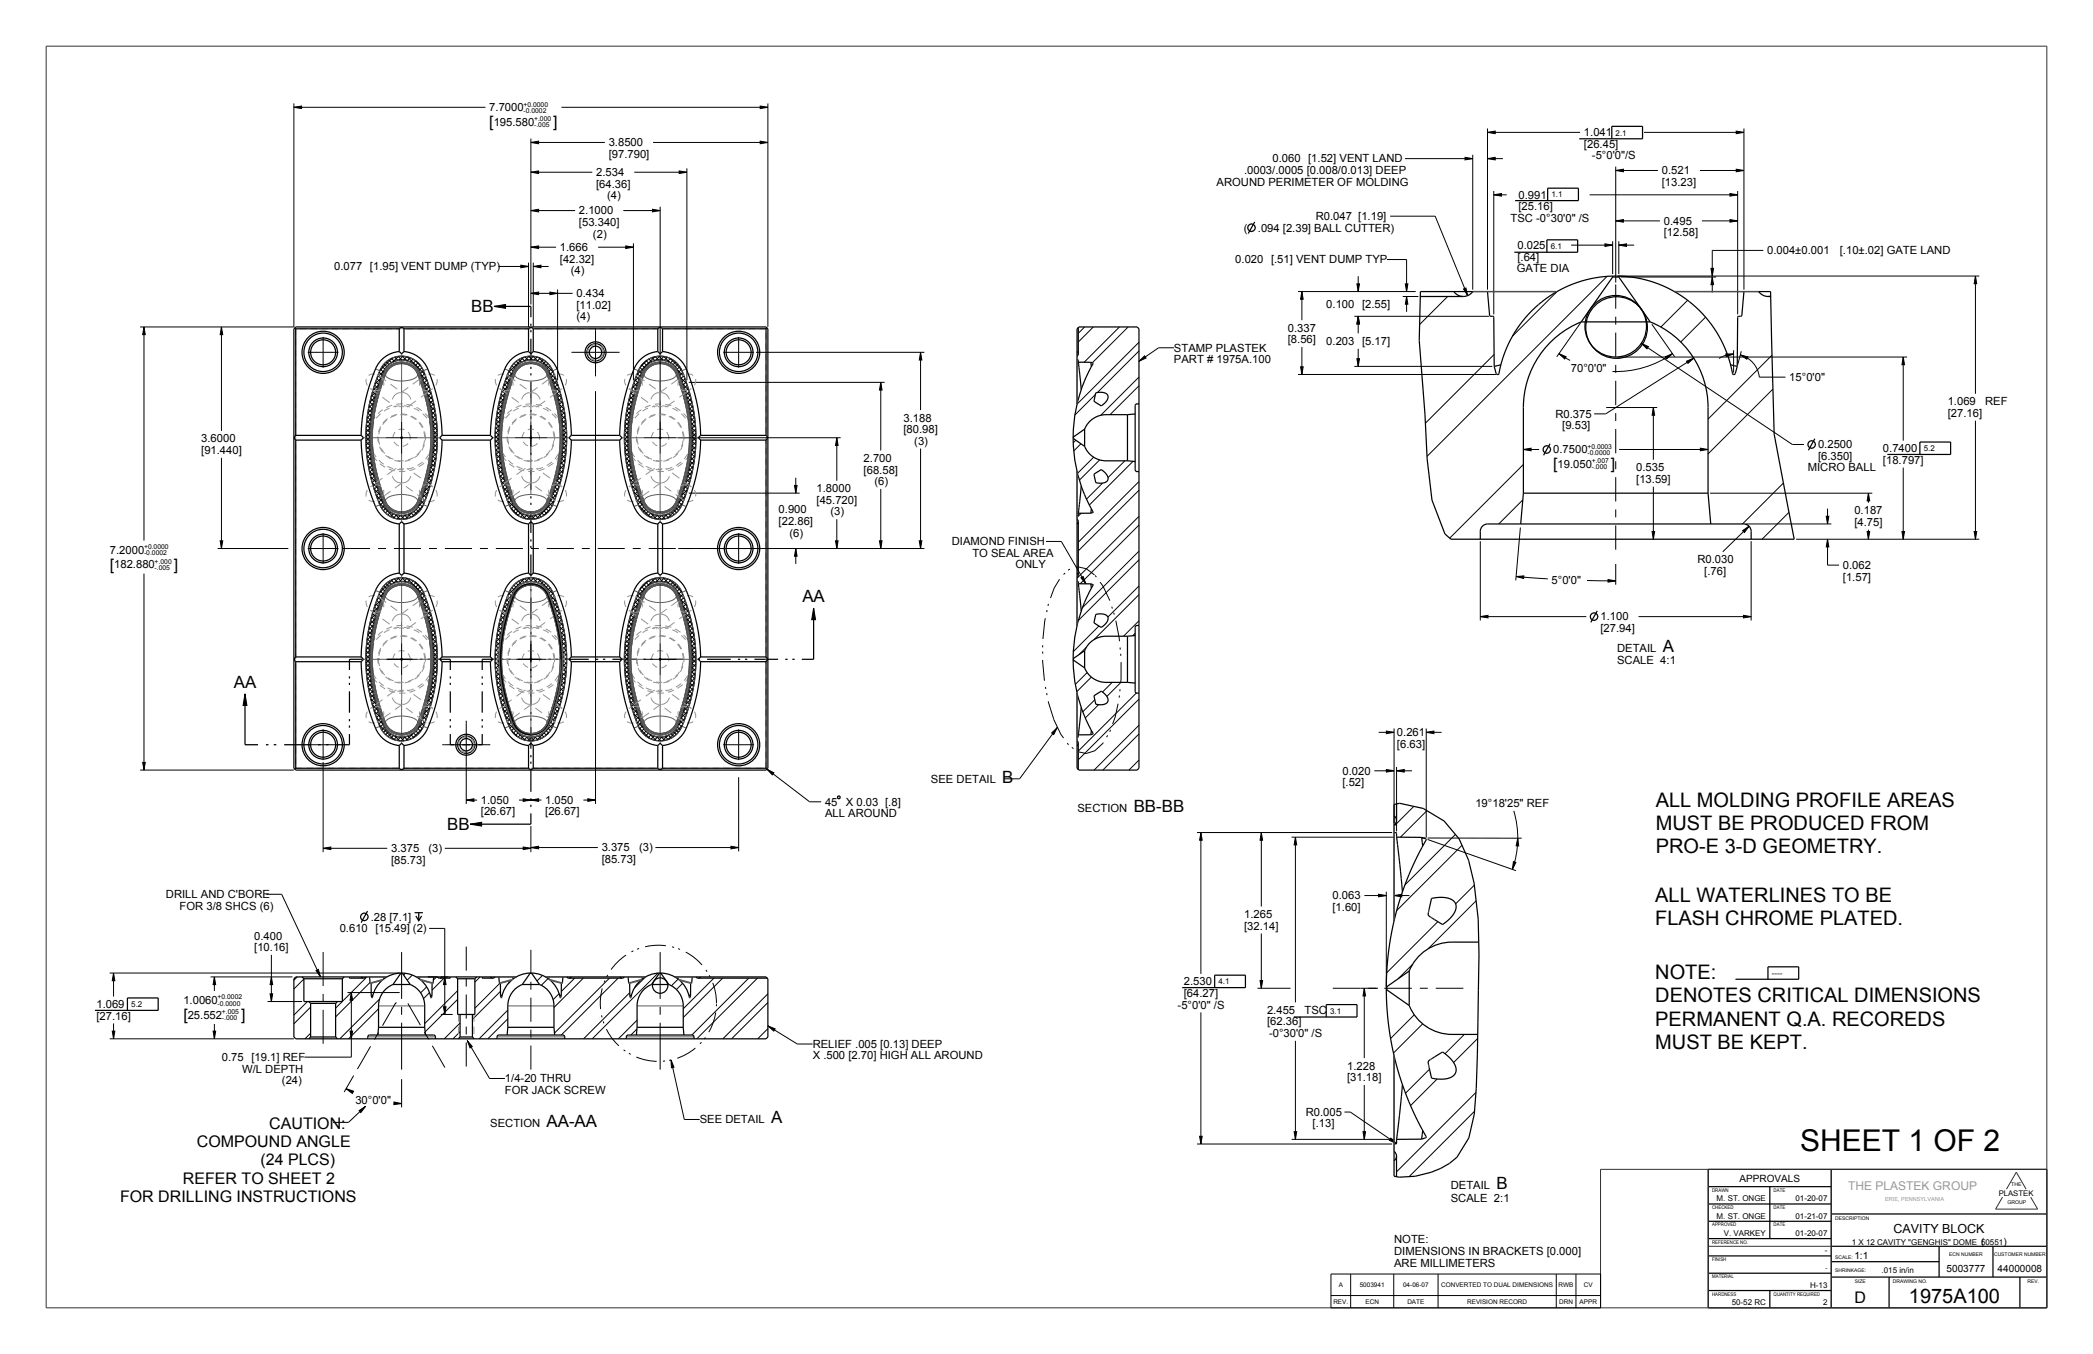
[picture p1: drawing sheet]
<svg xmlns="http://www.w3.org/2000/svg" width="864mm" height="559mm" viewBox="0 0 864 559" stroke-linecap="round" stroke-linejoin="round" font-family="sans-serif">
<defs><g id="words">
<text font-size="12.4" x="742.7" y="475.1">SHEET 1 OF 2</text>
<g font-size="8.3">
<text x="683.2" y="333">ALL MOLDING PROFILE AREAS</text>
<text x="683.2" y="342.5">MUST BE PRODUCED FROM</text>
<text x="683.2" y="352.1">PRO-E 3-D GEOMETRY.</text>
<text x="683" y="372.2">ALL WATERLINES TO BE</text>
<text x="683" y="381.7">FLASH CHROME PLATED.</text>
<text x="683" y="404.2">NOTE:</text>
<text x="683" y="413.7">DENOTES CRITICAL DIMENSIONS</text>
<text x="683" y="423.3">PERMANENT Q.A. RECOREDS</text>
<text x="683" y="432.8">MUST BE KEPT.</text>
<text x="787.6" y="537.8">1975A100</text>
</g>
<g font-size="7">
<text x="194.4" y="128.8">BB</text>
<text x="331.1" y="248.6">AA</text>
<text x="686.1" y="269">A</text>
<text x="96.5" y="284">AA</text>
<text x="413.5" y="323">B</text>
<text x="467.8" y="335.2">BB-BB</text>
<text x="184.5" y="342.5">BB</text>
<text x="225.5" y="465.1">AA-AA</text>
<text x="318.1" y="463.6">A</text>
<text x="617.5" y="490.7">B</text>
</g>
<g font-size="6.6">
<text x="111.1" y="465.8">CAUTION:</text>
<text x="81.2" y="473.4">COMPOUND ANGLE</text>
<text x="107.5" y="481">(24 PLCS)</text>
<text x="75.5" y="488.6">REFER TO SHEET 2</text>
<text x="49.6" y="496.2">FOR DRILLING INSTRUCTIONS</text>
<text x="765.2" y="537.8">D</text>
</g>
<g font-size="6.5">
<text x="201.9" y="52.5">[</text>
<text x="228.3" y="52.5">]</text>
<text x="640.9" y="193.8">[</text>
<text x="664.7" y="193.8">]</text>
<text x="45.3" y="235.2">[</text>
<text x="71.7" y="235.2">]</text>
<text x="75.7" y="421">[</text>
<text x="99.5" y="421">]</text>
</g>
<text font-size="5.2" x="781.3" y="508.8">CAVITY BLOCK</text>
<text font-size="5" fill="#989898" x="762.5" y="491">THE PLASTEK GROUP</text>
<g font-size="4.6">
<text x="201.9" y="45.9">7.7000</text>
<text x="203.7" y="51.9">195.580</text>
<text x="653.6" y="56.2">1.041</text>
<text x="251.2" y="60.4">3.8500</text>
<text x="251.2" y="65.1">[97.790]</text>
<text x="653.6" y="61">[26.45]</text>
<text x="656.8" y="65.7">-5°0'0&quot;/S</text>
<text x="513.3" y="71.8">.0003/.0005 [0.008/0.013] DEEP</text>
<text x="525" y="67.1">0.060 [1.52] VENT LAND</text>
<text x="685.7" y="71.9">0.521</text>
<text x="246" y="72.7">2.534</text>
<text x="246" y="77.4">[64.36]</text>
<text x="502" y="76.6">AROUND PERIMETER OF MOLDING</text>
<text x="685.7" y="76.7">[13.23]</text>
<text x="250.5" y="82.2">(4)</text>
<text x="626.6" y="82">0.991</text>
<text x="238.9" y="88.5">2.1000</text>
<text x="626.6" y="86.8">[25.16]</text>
<text x="238.9" y="93.3">[53.340]</text>
<text x="513.2" y="95.6">(</text>
<text x="519" y="95.6">.094 [2.39] BALL CUTTER)</text>
<text x="542.9" y="90.8">R0.047 [1.19]</text>
<text x="623.3" y="91.5">TSC -0°30'0&quot; /S</text>
<text x="686.5" y="92.7">0.495</text>
<text x="244.7" y="98">(2)</text>
<text x="686.5" y="97.5">[12.58]</text>
<text x="231" y="103.6">1.666</text>
<text x="626.1" y="102.8">0.025</text>
<text x="626.1" y="107.5">[.64]</text>
<text x="729.1" y="104.9">0.004±0.001</text>
<text x="759.1" y="104.9">[.10±.02] GATE LAND</text>
<text x="137.9" y="111.6">0.077 [1.95] VENT DUMP (TYP)</text>
<text x="231" y="108.4">[42.32]</text>
<text x="235.5" y="113.1">(4)</text>
<text x="509.7" y="108.7">0.020 [.51] VENT DUMP TYP</text>
<text x="625.9" y="112.3">GATE DIA</text>
<text x="237.9" y="122.7">0.434</text>
<text x="237.9" y="127.4">[11.02]</text>
<text x="547.3" y="127.1">0.100 [2.55]</text>
<text x="237.9" y="132.2">(4)</text>
<text x="531.4" y="136.9">0.337</text>
<text x="531.4" y="141.6">[8.56]</text>
<text x="547.3" y="142.4">0.203 [5.17]</text>
<text x="484.4" y="145.1">STAMP PLASTEK</text>
<text x="484.4" y="149.9">PART # 1975A.100</text>
<text x="648.2" y="153.5">70°0'0&quot;</text>
<text x="738.3" y="157.2">15°0'0&quot;</text>
<text x="803.6" y="167.3">1.069</text>
<text x="819.1" y="167.3">REF</text>
<text x="641.8" y="172.4">R0.375</text>
<text x="803.6" y="172">[27.16]</text>
<text x="372.8" y="174">3.188</text>
<text x="372.8" y="178.8">[80.98]</text>
<text x="644.6" y="177.2">[9.53]</text>
<text x="83" y="182.6">3.6000</text>
<text x="377.3" y="183.5">(3)</text>
<text x="750.1" y="185">0.2500</text>
<text x="83" y="187.4">[91.440]</text>
<text x="356.3" y="190.7">2.700</text>
<text x="640.9" y="187.1">0.7500</text>
<text x="750.1" y="189.8">[6.350]</text>
<text x="776.9" y="186.6">0.7400</text>
<text x="776.9" y="191.4">[18.797]</text>
<text x="356.3" y="195.4">[68.58]</text>
<text x="642.7" y="193.1">19.050</text>
<text x="675.1" y="194.5">0.535</text>
<text x="745.9" y="194.6">MICRO BALL</text>
<text x="336.9" y="203.2">1.8000</text>
<text x="360.8" y="200.2">(6)</text>
<text x="675.1" y="199.3">[13.59]</text>
<text x="336.9" y="207.9">[45.720]</text>
<text x="321.3" y="211.9">0.900</text>
<text x="342.7" y="212.7">(3)</text>
<text x="765.1" y="212.2">0.187</text>
<text x="321.3" y="216.7">[22.86]</text>
<text x="325.8" y="221.4">(6)</text>
<text x="765.1" y="217">[4.75]</text>
<text x="392.7" y="225">DIAMOND FINISH</text>
<text x="45.3" y="228.5">7.2000</text>
<text x="401.2" y="229.8">TO SEAL AREA</text>
<text x="700.4" y="232.5">R0.030</text>
<text x="47.1" y="234.5">182.880</text>
<text x="419" y="234.6">ONLY</text>
<text x="703.2" y="237.2">[.76]</text>
<text x="760.4" y="234.8">0.062</text>
<text x="760.4" y="239.6">[1.57]</text>
<text x="640.2" y="240.9">5°0'0&quot;</text>
<text x="660.4" y="256.1">1.100</text>
<text x="660.4" y="260.8">[27.94]</text>
<text x="667.2" y="269">DETAIL</text>
<text x="667.2" y="274.1">SCALE 4:1</text>
<text x="576.4" y="303.8">0.261</text>
<text x="576.4" y="308.6">[6.63]</text>
<text x="384.1" y="323">SEE DETAIL</text>
<text x="553.9" y="319.7">0.020</text>
<text x="553.9" y="324.5">[.52]</text>
<text x="198.4" y="331.8">1.050</text>
<text x="225" y="331.8">1.050</text>
<text x="340.4" y="332.5">45</text>
<text x="349" y="332.5">X 0.03 [.8]</text>
<text x="444.5" y="335.2">SECTION</text>
<text x="608.8" y="333">19°18'25&quot; REF</text>
<text x="198.4" y="336.6">[26.67]</text>
<text x="225" y="336.5">[26.67]</text>
<text x="340.4" y="337.3">ALL AROUND</text>
<text x="161.4" y="351.7">3.375</text>
<text x="176.8" y="351.7">(3)</text>
<text x="248.3" y="351.4">3.375</text>
<text x="263.7" y="351.4">(3)</text>
<text x="161.4" y="356.4">[85.73]</text>
<text x="248.3" y="356.1">[85.73]</text>
<text x="68.5" y="370.7">DRILL AND C'BORE</text>
<text x="549.8" y="371.2">0.063</text>
<text x="74.1" y="375.4">FOR 3/8 SHCS (6)</text>
<text x="549.8" y="375.9">[1.60]</text>
<text x="153" y="380">.28 [7.1]</text>
<text x="513.4" y="378.9">1.265</text>
<text x="513.4" y="383.7">[32.14]</text>
<text x="104.9" y="387.7">0.400</text>
<text x="140.2" y="384.7">0.610 [15.49] (2)</text>
<text x="104.9" y="392.5">[10.16]</text>
<text x="488.4" y="406.7">2.530</text>
<text x="488.4" y="411.5">[64.27]</text>
<text x="39.8" y="416">1.069</text>
<text x="75.7" y="414.4">1.0060</text>
<text x="485.9" y="416.2">-5°0'0&quot; /S</text>
<text x="522.8" y="418.5">2.455</text>
<text x="538.2" y="418.5">TSC</text>
<text x="39.8" y="420.8">[27.16]</text>
<text x="77.5" y="420.4">25.552</text>
<text x="522.8" y="423.2">[62.36]</text>
<text x="523.6" y="428">-0°30'0&quot; /S</text>
<text x="91.6" y="437.9">0.75 [19.1] REF</text>
<text x="335.3" y="432.5">RELIEF .005 [0.13] DEEP</text>
<text x="335.3" y="437.2">X .500 [2.70] HIGH ALL AROUND</text>
<text x="99.9" y="442.6">W/L DEPTH</text>
<text x="555.8" y="441.4">1.228</text>
<text x="116.3" y="447.4">(24)</text>
<text x="208.3" y="446.7">1/4-20 THRU</text>
<text x="555.8" y="446.2">[31.18]</text>
<text x="146.6" y="455.6">30°0'0&quot;</text>
<text x="208.3" y="451.4">FOR JACK SCREW</text>
<text x="538.8" y="460.5">R0.005</text>
<text x="202.3" y="465.1">SECTION</text>
<text x="288.7" y="463.6">SEE DETAIL</text>
<text x="541.6" y="465.3">[.13]</text>
<text x="598.6" y="490.7">DETAIL</text>
<text x="598.6" y="495.9">SCALE 2:1</text>
<text x="575.2" y="513.2">NOTE:</text>
<text x="575.2" y="517.9">DIMENSIONS IN BRACKETS [0.000]</text>
<text x="575.2" y="522.7">ARE MILLIMETERS</text>
</g>
<g font-size="4.1">
<text x="717.7" y="487.8">APPROVALS</text>
<text x="817.5" y="513.7">(</text>
<text x="826.7" y="513.7">)</text>
<text x="765.2" y="519.5">1:1</text>
<text x="803.2" y="525.1">5003777</text>
<text x="824.3" y="525.1">44000008</text>
</g>
<g font-size="3.3">
<text x="666.6" y="55.9">2.1</text>
<text x="640.2" y="81.4">1.1</text>
<text x="639.8" y="102.8">6.1</text>
<text x="793.7" y="186.2">5.2</text>
<text x="502.8" y="406.2">4.1</text>
<text x="731.1" y="402.8">----</text>
<text x="54.2" y="415.6">5.2</text>
<text x="548.8" y="418.4">3.1</text>
<text x="708.3" y="495.9">M. ST. ONGE</text>
<text x="740.8" y="495.9">01-20-07</text>
<text x="708.3" y="503">M. ST. ONGE</text>
<text x="740.8" y="503">01-21-07</text>
<text x="711.2" y="510.1">V. VARKEY</text>
<text x="740.8" y="510.1">01-20-07</text>
<text x="764.1" y="513.7">1 X 12 CAVITY &quot;GENGHIS&quot; DOME 50551</text>
<text x="753" y="517.3">-</text>
<text x="776.4" y="525.3">.015 in/in</text>
<text x="746.9" y="531.6">H-13</text>
<text x="714.5" y="538.7">50-52 RC</text>
<text x="752.2" y="538.7">2</text>
</g>
<text font-size="3.2" x="824.7" y="493.7">PLASTEK</text>
<g font-size="2.8">
<text x="216" y="44">+0.0000</text>
<text x="216" y="46.5">-0.0002</text>
<text x="220.4" y="50">+.000</text>
<text x="220.4" y="52.5">-.005</text>
<text x="655" y="185.2">+0.0003</text>
<text x="655" y="187.7">-0.0000</text>
<text x="656.8" y="191.2">+.007</text>
<text x="656.8" y="193.8">-.000</text>
<text x="59.4" y="226.6">+0.0000</text>
<text x="59.4" y="229.1">-0.0002</text>
<text x="63.8" y="232.6">+.000</text>
<text x="63.8" y="235.2">-.005</text>
<text x="89.8" y="412.5">+0.0002</text>
<text x="89.8" y="415">-0.0000</text>
<text x="91.6" y="418.5">+.005</text>
<text x="91.6" y="421">-.000</text>
</g>
<g font-size="2.6">
<text x="753.2" y="524.2">-</text>
<text x="552.4" y="531.3">A</text>
<text x="561" y="531.3">5003941</text>
<text x="578.9" y="531.3">04-06-07</text>
<text x="594.6" y="531.3">CONVERTED TO DUAL DIMENSIONS</text>
<text x="643.1" y="531.3">RWB</text>
<text x="653.5" y="531.3">CV</text>
<text x="550.2" y="538.2">REV.</text>
<text x="563.4" y="538.2">ECN</text>
<text x="580.7" y="538.2">DATE</text>
<text x="605.4" y="538.2">REVISION RECORD</text>
<text x="643.3" y="538.2">DRN</text>
<text x="651.7" y="538.2">APPR</text>
</g>
<text font-size="2.3" fill="#989898" x="777.8" y="495.7">ERIE, PENNSYLVANIA</text>
<g font-size="2.1">
<text x="706.4" y="491.8">DRAWN</text>
<text x="731.8" y="491.8">DATE</text>
<text x="829.9" y="489.6">THE</text>
<text x="828.3" y="497">GROUP</text>
<text x="706.4" y="499">CHECKED</text>
<text x="731.8" y="499">DATE</text>
<text x="757.2" y="503.4">DESCRIPTION</text>
<text x="706.4" y="506.1">APPROVED</text>
<text x="731.8" y="506.1">DATE</text>
<text x="706.4" y="513.2">REFERENCE NO.</text>
<text x="706.4" y="520.4">FINISH</text>
<text x="757.2" y="519.5">SCALE:</text>
<text x="804.3" y="518.3">ECN NUMBER</text>
<text x="822.8" y="518.3">CUSTOMER NUMBER</text>
<text x="706.4" y="527.5">MATERIAL</text>
<text x="757.2" y="525.1">SHRINKAGE:</text>
<text x="765.3" y="529.4">SIZE</text>
<text x="781" y="529.4">DRAWING NO.</text>
<text x="836.6" y="529.4">REV.</text>
<text x="706.4" y="534.7">HARDNESS</text>
<text x="731.8" y="534.7">QUANTITY REQUIRED</text>
</g>
</g></defs>
<g fill="#000">
<path d="M121.3 44.3l3.1-.6v1.1zM219.1 58.8l3.1-.5v1zM313.7 43.7l3.1 .6-3.1 .5zM313.7 58.3l3.1 .5-3.1 .5zM613.8 54.6l3.1-.5v1.1zM716.4 54.1l3.2 .5-3.2 .6zM219.1 71.1l3.1-.6v1.1zM280.2 70.5l3.2 .6-3.2 .5zM604.5 64.9l3.2 .6-3.2 .5zM613.8 65.5l3.1-.6v1.1zM666.7 70.4l3.1-.6v1.1zM716.4 69.8l3.2 .6-3.2 .5z"/>
<path d="M219.1 86.9l3.1-.5v1zM269.2 86.4l3.2 .5-3.2 .5zM616.3 80.4l3.2-.5v1zM666.7 91.2l3.1-.6v1.1zM713.8 79.9l3.2 .5-3.2 .5zM713.8 90.6l3.2 .6-3.2 .5zM214.9 109.4l3.2 .6-3.2 .5zM219.1 102l3.1-.5v1.1zM220 110l3.2-.6v1.1zM258.2 101.5l3.2 .5-3.2 .6zM662.2 100.6l3.2 .6-3.2 .5zM667.9 101.2l3.2-.6v1.1z"/>
<path d="M706.5 114.3l.5 3.2h-1zM706 110.7h1l-.5 3.2zM815.1 113.9l.5 3.2h-1zM59.4 134.9l.5 3.2h-1zM91.4 134.9l.5 3.2h-1.1zM203.8 126.5l4.8-.8v1.5zM219.1 121.1l3.1-.6v1.1zM226.9 120.5l3.2 .6-3.2 .5zM537.2 120.3l.5 3.2h-1.1zM559.9 117.2h1l-.5 3.1zM560.4 130.5l.5 3.2h-1zM580.4 122.4l.5 3.1h-1.1z"/>
<path d="M579.8 117.2h1.1l-.5 3.1zM603.9 119.3l1-.4 .7 3.1zM363.4 157.8l.5 3.2h-1zM379.8 145.4l.6 3.2h-1.1zM470 149.1l2.3-2.2 .6 .8zM536.6 151.4h1.1l-.5 3.2zM559.9 148h1l-.5 3.2zM643.2 146l3 1.2-.6 .9zM677.2 141.7l3 1.3-.6 .9zM687.1 147.2l3-1.2-2.4 2.1zM695.9 149.1l3-1.3-2.4 2.2zM712.1 146.1h3.2l-3.1 1z"/>
<path d="M718.1 146.5l3.1 .8-.4 .9zM785.3 147.4l.5 3.1h-1zM682.2 168.2l.5 3.2h-1zM345.3 180.7l.5 3.1h-1.1zM628.6 185.5l3.1-.5v1zM701.6 185l3.2 .5-3.2 .5zM327.8 200.3h1.1l-.5 3.2zM719 219l2.7-1.8-1.9 2.6zM753.5 213.1h1.1l-.5 3.1zM770.9 203.5l.6 3.2h-1.1zM90.8 223.2h1.1l-.5 3.2zM328.4 226.4l.5 3.2h-1.1z"/>
<path d="M344.7 223.2h1.1l-.5 3.2zM362.9 223.2h1l-.5 3.2zM379.3 223.2h1.1l-.6 3.2zM625.6 237.9l3.2-.2-.1 1zM663.5 239.2l3.2 .5-3.2 .6zM681.7 219.4h1l-.5 3.1zM754.1 222.5l.5 3.2h-1.1zM770.4 219.4h1.1l-.6 3.1zM784.8 219.4h1l-.5 3.1zM814.6 219.4h1l-.5 3.1zM335.7 251l.8 4.7h-1.6zM446 238.5l.9-.6 1.2 3z"/>
<path d="M610.8 254.5l3.2-.6v1.1zM719.4 253.9l3.1 .6-3.1 .5zM101.1 286.4l.8 4.7h-1.6zM58.9 314.6h1l-.5 3.2zM316.5 317.4l2.8 1.5-.6 .9zM433.9 302.5l2.3-2.2-1.4 2.8zM572 301.7l3.2 .5-3.2 .6zM572 317.6l3.2 .5-3.2 .5zM576.2 318.1l3.2-.5v1zM588.5 302.2l3.2-.5v1.1zM192.4 330.2l3.2-.5v1zM219.1 330.2l3.1-.5v1z"/>
<path d="M215.9 329.7l3.2 .5-3.2 .5zM242.5 329.7l3.2 .5-3.2 .5zM133.3 350.1l3.2-.5v1zM194 340.1l4.7-.8v1.6zM219.1 349.8l3.1-.5v1zM215.9 349.6l3.2 .5-3.2 .5zM301.6 349.3l3.2 .5-3.2 .5zM495.5 343.6l.5 3.2h-1zM520.4 343.6l.6 3.2h-1.1zM534.5 345.5l.5 3.2h-1zM624.5 355.6l1 .3-1.5 2.9zM626.3 345.9l.3 3.2h-1z"/>
<path d="M568.8 369.1l3.2 .5-3.2 .5zM575.2 369.6l3.2-.5v1zM46.8 401.6l.6 3.2h-1.1zM88.5 403.2l.5 3.2h-1.1zM112 403.2l.5 3.2h-1.1zM111.4 410.2h1.1l-.5 3.1zM130.4 400.5l1-.4 .8 3.1zM145 409.6l.5 3.2h-1.1zM183.5 403.2l.5 3.2h-1zM183 415.5h1l-.5 3.2zM519.9 404.7h1.1l-.6 3.2zM562.9 407.9l.6 3.1h-1.1z"/>
<path d="M46.3 425.6h1.1l-.6 3.1zM87.9 425.6h1.1l-.5 3.1zM144.4 425.6h1.1l-.5 3.1zM192.8 429.5l2.1 2.4-1 .6zM276.9 437.5l1.2 2.9-1.1 .3zM316.8 423.4l3 1.2-.5 .9zM142.8 449.3l3.1 1-.5 1zM148.2 458.4l2.6-1.8-1.9 2.5zM162.6 454.8l3.1 .6-3.2 .5zM495 469h1l-.5 3.1zM534 467h1l-.5 3.2zM562.4 467h1.1l-.6 3.2z"/>
<path d="M573.9 469.7l2.3 2.3-2.9-1.4z"/>
</g>
<g fill="none" stroke="#000" stroke-width=".41">
<path d="M121.3 44.3l3.1-.6v1.1zM121.3 42.7v92.2M121.3 44.3h79M219.1 58.8l3.1-.5v1zM219.1 57.2v68.5M219.1 58.8h30.5M231.6 44.3h85.2M269.5 58.8h47.3M313.7 43.7l3.1 .6-3.1 .5zM313.7 58.3l3.1 .5-3.1 .5zM316.8 42.7v92.2M613.8 54.6l3.1-.5v1.1z"/>
<path d="M613.8 53v66.5M613.8 54.6h38.2M678.3 54.6h41.3M716.4 54.1l3.2 .5-3.2 .6zM719.6 53v66.5M219.1 71.1l3.1-.6v1.1zM219.1 71.1h25.3M261.7 71.1h21.7M280.2 70.5l3.2 .6-3.2 .5zM283.4 69.5v87.5M579.7 65.5h28M604.5 64.9l3.2 .6-3.2 .5z"/>
<path d="M607.7 63.9v55.6M613.8 65.5l3.1-.6v1.1zM613.8 65.5h6.3M616.3 78.8v50.9M666.7 70.4l3.1-.6v1.1zM666.7 68.8v47.8M666.7 70.4h17.4M701.4 70.4h18.2M713.8 79.9l3.2 .5-3.2 .5zM716.4 69.8l3.2 .6-3.2 .5zM717 78.8v50.9M219.1 86.9l3.1-.5v1z"/>
<path d="M219.1 86.9h18.2M257.2 86.9h15.2M269.2 86.4l3.2 .5-3.2 .5zM272.4 85.3v94.6M573.6 89.2h18.6l13.4 32.8M616.3 80.4l3.2-.5v1zM616.3 80.4h5.4M655.9 80.4h61.1M665.4 99.6v13.5M666.7 91.2l3.1-.6v1.1zM666.7 91.2h18.2M667.9 99.6v13.5"/>
<path d="M702.2 91.2h14.8M713.8 90.6l3.2 .6-3.2 .5zM205.7 110h12.4M214.9 109.4l3.2 .6-3.2 .5zM218.1 108.4v26.5M219.1 102l3.1-.5v1.1zM219.1 102h10.4M220 110l3.2-.6v1.1zM220 108.4v26.5M220 110h6.4M230.1 119.5v37.5M246.8 102h14.6"/>
<path d="M258.2 101.5l3.2 .5-3.2 .6zM261.4 100.4v56.6M559.9 117.2h1l-.5 3.1zM560.4 114v6.3M572.3 107.1h8.1v13.2M579.8 117.2h1.1l-.5 3.1zM603.9 119.3l1-.4 .7 3.1zM648.3 101.2h17.1M662.2 100.6l3.2 .6-3.2 .5zM663.1 114.1l-74.3 74.3M667.5 113.9h149.2M667.9 101.2l3.2-.6v1.1z"/>
<path d="M667.9 101.2h6.4M668.7 114.3h39.4M706 110.7h1l-.5 3.2zM706.5 114.3l.5 3.2h-1zM706.5 114.3v6.4M727.6 103.3h-21.1v10.6M815.1 113.9l.5 3.2h-1zM815.1 113.9v48.6M57.8 134.9h63.4M59.4 134.9l.5 3.2h-1zM59.4 134.9v88.2M91.4 134.9l.5 3.2h-1.1z"/>
<path d="M91.4 134.9v42.9M203.8 126.5l4.8-.8v1.5zM219.1 121.1l3.1-.6v1.1zM219.1 121.1h17.2M226.9 120.5l3.2 .6-3.2 .5zM447.5 134.9l-2.6 2.7M451.1 134.9l-6.2 6.2M461.9 134.9l-14.6 14.6M465.5 134.9l-14.8 14.8M535.6 120.3h48.5M537.2 120.3l.5 3.2h-1.1zM537.2 120.3v11.8"/>
<path d="M558.8 130.5h55.5M560.4 130.5l.5 3.2h-1zM560.4 130.5v7.1M578.8 122.4h6.4M580.4 122.4l.5 3.1h-1.1zM580.4 122.4v6.3M597.3 122.4l-11.5 11.5M642.5 120.3l-18.4 18.4M652.4 132.9l-10.1 14.4M681.6 133.8l9.4 13.5M696.3 123.9l-11 11.1M703.7 130.9l-10.2 10.2"/>
<path d="M284.2 157.8h80.8M311.9 145.4h69.5M363.4 157.8l.5 3.2h-1zM363.4 157.8v28.1M379.8 145.4l.6 3.2h-1.1zM379.8 145.4v23.8M470 149.1l2.3-2.2 .6 .8zM470 141.3l-25.6 25.5M470 144.8l-17.2 17.2M470 155.6l-15.8 15.8M470 159.2l-12 11.9M484.4 143.5h-6.4l-8 5.6"/>
<path d="M535.6 154.6h81.6M536.6 151.4h1.1l-.5 3.2zM537.2 143.2v11.4M558.8 151.2h56.9M559.9 148h1l-.5 3.2zM560.4 143.9v7.3M616.5 146.3l-28.4 28.4M643.2 146l3 1.2-.6 .9zM643.2 146l4.6 2.7M667.5 147.4h119.4M677.2 141.7l3 1.3-.6 .9zM677.2 141.7l62.4 41.7h4.7"/>
<path d="M687.1 147.2l3-1.2-2.4 2.1zM690.1 146a40.8 40.8 0 0 1-24.8 7.3M695.9 149.1l3-1.3-2.4 2.2zM698.9 147.8l-36.4 23h-4.7M712.1 146.1h3.2l-3.1 1zM715.3 146.1a10.7 10.7 0 0 0-6 1.9M715.3 144.5v9.3M718.1 146.5l3.1 .8-.4 .9zM718.1 146.5a10.7 10.7 0 0 1 7.8 9.1h10.8M718.5 145l-1.5 5.4M731.2 146.6l-26.4 26.4M785.3 147.4l.5 3.1h-1z"/>
<path d="M785.3 147.4v34.5M245.7 161.4v170.4M452 162.8l-8.5 8.5M662.7 168.2h21.1M682.2 168.2l.5 3.2h-1zM682.2 168.2v21.5M731.5 160.6l-26.7 26.7M815.1 173.6v48.9M91.4 189v37.4M279.9 180.7h67M328.4 197.2v6.3M345.3 180.7l.5 3.1h-1.1z"/>
<path d="M345.3 180.7v17.7M379.8 185.1v41.3M443.9 181.7l-1.1 1M446 183.2l-3 2.9M451.3 188.7l-6.7 6.6M453.7 189.8l-8.3 8.4M454.9 199.4l-6.6 6.6M464.1 190.2l-6.9 6.9M467.5 190.4l-18 18M470 198.7l-25.1 25.1M628.6 185.5l3.1-.5v1zM628.6 191.7l-30.4 30.4"/>
<path d="M628.6 185.5h6.5M668.1 185.5h36.7M701.6 185l3.2 .5-3.2 .5zM735.9 199.4l-16.9 16.8M785.3 193v29.5M284.2 203.5h45.7M327.8 200.3h1.1l-.5 3.2zM345.3 214.3v12.1M363.4 201.8v24.6M446.1 211.8l-1.7 1.7M470 202.3l-25.1 25.1M470 213.1l-25.6 25.5"/>
<path d="M470 216.7l-24.3 24.2M627.3 217.7l-1.9 21.8M628.3 206.3l-9.9 9.9M681.7 219.4h1l-.5 3.1zM682.2 200.9v21.6M705.6 203.5h66.9M719 219l2.7-1.8-1.9 2.6zM720.3 216.2h35.4M721.7 217.2l-10.9 10.5M738.1 211.4l-11.1 11.1M753.5 213.1h1.1l-.5 3.1zM754.1 209.9v6.3"/>
<path d="M770.4 219.4h1.1l-.6 3.1zM770.9 203.5l.6 3.2h-1.1zM770.9 203.5v4M770.9 218.6v3.9M784.8 219.4h1l-.5 3.1zM814.6 219.4h1l-.5 3.1zM59.4 236.8v81M89.8 226.4h29.2M90.8 223.2h1.1l-.5 3.2zM279.9 226.4h101.5M328.4 226.4l.5 3.2h-1.1zM328.4 226.4v6.3"/>
<path d="M344.7 223.2h1.1l-.5 3.2zM362.9 223.2h1l-.5 3.2zM379.3 223.2h1.1l-.6 3.2zM431.6 223.5h6.3l10.2 17.4M446 238.5l.9-.6 1.2 3zM470 227.5l-23.4 23.3M470 231.1l-25.1 25M610.8 223.3v32.8M625.6 237.9l3.2-.2-.1 1zM625.6 237.9l13 1M654.8 239.6l11.9 .1M663.5 239.2l3.2 .5-3.2 .6z"/>
<path d="M666.7 232.7v8.6M722.5 223.3v32.8M741.1 222.5h75.6M754.1 222.5l.5 3.2h-1.1zM754.1 222.5v10.7h4.7M335.7 251l.8 4.7h-1.6zM453.4 258.4l-10.5 10.5M470 241.8l-12.9 12.9M470 245.4l-18.6 18.6M470 256.2l-6.4 6.4M610.8 254.5l3.2-.6v1.1zM610.8 254.5h43.7"/>
<path d="M676.1 254.5h46.4M719.4 253.9l3.1 .6-3.1 .5zM442.9 272.4l-.1 .2M448.2 267.1l-3 3.1M448.6 277.6l-4.9 4.9M450.3 279.4l-6 6.1M468.4 261.4l-1 1M101.1 286.4l.8 4.7h-1.6zM451.7 288.8l-4.9 5M453.3 290.8l-5.5 5.5M458.9 281.6l-4 4M462.5 281.6l-5.8 5.8"/>
<path d="M468.9 286l-24 24M470 288.5l-25.1 25.1M470 299.3l-18.6 18.5M57.8 317.8h63.4M58.9 314.6h1l-.5 3.2zM133.3 314.5v37.2M192.4 317v14.8M316.5 317.4l2.8 1.5-.6 .9zM316.5 317.4l17.6 13.5h4.7M433.9 302.5l2.3-2.2-1.4 2.8zM436.2 300.3l-15.5 21.1h-6.3M470 302.9l-15 14.9"/>
<path d="M470 313.7l-4.2 4.1M567.1 318.1h8.1M568.9 302.2h6.3M572 301.7l3.2 .5-3.2 .6zM572 317.6l3.2 .5-3.2 .5zM575.2 300.7v39M576.2 318.1l3.2-.5v1zM576.2 316.5v26.6M576.2 318.1h6.4M588.5 302.2l3.2-.5v1.1zM588.5 300.7v45M588.5 302.2h6.3"/>
<path d="M192.4 330.2l3.2-.5v1zM192.4 330.2h4.4M215.9 329.7l3.2 .5-3.2 .5zM219.1 330.2l3.1-.5v1zM223.4 330.2h-9.2M240.7 330.2h5M242.5 329.7l3.2 .5-3.2 .5zM304.8 320.8v30.6M583.4 332.8l-8.2 8.2M588.8 334.6l-11 10.9M624.6 334.6a38.9 38.9 0 0 1-.6 24.2M133.3 350.1l3.2-.5v1z"/>
<path d="M133.3 350.1h26.5M183.5 350.1h35.6M194 340.1l4.7-.8v1.6zM215.9 349.6l3.2 .5-3.2 .5zM219.1 349.8l3.1-.5v1zM219.1 349.8h27.6M219.1 340.9v10.8M270.4 349.8h34.4M301.6 349.3l3.2 .5-3.2 .5zM493.9 343.6h80.5M495.5 343.6l.5 3.2h-1zM495.5 343.6v58.3"/>
<path d="M520.4 343.6l.6 3.2h-1.1zM520.4 343.6v30.5M532.9 345.5h42.5M534.5 345.5l.5 3.2h-1zM534.5 345.5v68.2M589 346.5l36.5 12.8M589.1 345.8l38.7 .1M600.5 344.4l-20.8 20.8M603.2 348.9l-26.9 26.9M624.5 355.6l1 .3-1.5 2.9zM626.3 345.9l.3 3.2h-1zM109.9 369.1h6.3l16 34.1"/>
<path d="M563 369.6h9M568.8 369.1l3.2 .5-3.2 .5zM572 368v39.1M575.2 369.6l3.2-.5v1zM575.2 369.6h6.4M608.3 365.3l-7.7 7.7M609.1 371.8l-19.9 19.8M112 394.1v19.2M177.1 383.2h6.4v35.5M520.4 385.3v22.6M582.9 398l-6.1 6M593.3 380.4l-21.1 21.1"/>
<path d="M45.3 401.6h119.6M46.8 401.6l.6 3.2h-1.1zM46.8 401.6v9.7M86.9 403.2h33.8M88.5 403.2l.5 3.2h-1.1zM88.5 403.2v5.8M110.4 413.3h14.3M111.4 410.2h1.1l-.5 3.1zM112 403.2l.5 3.2h-1.1zM122.7 403.2l-1.4 1.4M125.4 404l-4.1 4.2M126.9 413.3l-5.6 5.6"/>
<path d="M128.2 415.6l-6.9 6.9M130.4 400.5l1-.4 .8 3.1zM143.4 409.6h21.5M145 409.6l.5 3.2h-1.1zM145 409.6v26.7h-19.4M151.4 403.2l-12.9 12.9M152.7 405.5l-14.2 14.2M156.2 416.3l-12.4 12.4M156.6 412.3l-16.4 16.4M167.3 401.7l-.8 .7M170.1 402.4l-2.1 2.1M176 407.3l-2.4 2.4"/>
<path d="M177.2 409.7l-2.4 2.4M180.1 403.2l-1.3 1.3M181.9 418.7h4.9M181.9 403.2h3.1M183 415.5h1l-.5 3.2zM183.2 403.7l-4.9 4.9M183.5 403.2l.5 3.2h-1zM188.8 408.9l-13.6 13.5M188.8 412.4l-13.4 13.5M198.1 403.2l-2.2 2.1M206.3 405.7l-10.4 10.4M206.5 409.1l-11.6 11.6"/>
<path d="M209.5 416.9l-11.8 11.8M211.3 404.4l-1.7 1.6M223.9 402.6l-2.3 2.2M226.2 403.8l-2.8 2.8M230.7 410.1l-2.5 2.5M237.1 403.7l-5.5 5.5M240.7 403.7l-12.1 12.1M251.5 403.7l-22.7 22.7M255.1 403.7l-23.5 23.5M259.8 409.7l-19 19M266.3 403.2l-4.6 4.6M271.5 401.6l-27.1 27.1"/>
<path d="M279.8 404.1l-2.7 2.7M281.7 405.8l-2.6 2.6M294.6 403.7l-12.7 12.6M298.2 403.7l-16.3 16.2M308.9 403.7l-23.4 23.5M312.5 403.7l-25 25M316.8 410.1l-18.5 18.6M316.8 413.7l-14.9 15M495.5 417.8v54.3M518.9 407.9h13.6M519.9 404.7h1.1l-.6 3.2zM561.3 407.9h7.3"/>
<path d="M562.9 407.9l.6 3.1h-1.1zM562.9 407.9v28.8M572.3 408.5l-.3 .3M583.6 418.8l-9.8 9.8M45.3 428.7h75.9M46.3 425.6h1.1l-.6 3.1zM46.8 422.4v6.3M87.9 425.6h1.1l-.5 3.1zM88.5 422.6v6.1M128.2 426.4l-2.4 2.3M144.4 425.6h1.1l-.5 3.1zM189.8 422.2l-6.5 6.5"/>
<path d="M189.8 425.8l-2.9 2.9M192.8 429.5l2.1 2.4-1 .6zM192.8 429.5l9.2 15.6h6.3M209.5 420.5l-8.2 8.2M262.8 424.7l-2.5 2.5M262.9 421l-7.7 7.7M276.9 437.5l1.2 2.9-1.1 .3zM276.9 437.5l5.5 24.5h6.3M316.8 423.4l3 1.2-.5 .9zM316.8 424.5l-4.2 4.2M316.8 423.4l12.2 7.5h6.3M534.5 429.6v40.6"/>
<path d="M587 422.5l-12 12.1M604.2 426.9l-8 8M609.7 428.6l-9.9 9.9M142.8 449.3l3.1 1-.5 1zM142.8 449.3l2.9 1.6M145.9 443.9l-3.9 6.8M148.2 458.4l2.6-1.8-1.9 2.5zM150.8 456.6l-7 6.6h-6.4M162.6 454.8l3.1 .6-3.2 .5zM163.8 455.4h1.9M165.7 445.4v11.6M554.7 458.9h2.5l19 13.1"/>
<path d="M562.9 447.8v22.4M589.8 441.3l-9.9 9.9M593 445.3l-11 11M608.4 458.6l-27 27M609 450.8l-32.8 32.8M493.9 472.1h80.5M495 469h1l-.5 3.1zM532.9 470.2h42.5M534 467h1l-.5 3.2zM562.4 467h1.1l-.6 3.2zM573.9 469.7l2.3 2.3-2.9-1.4zM549.2 525.8h111.2v14h-111.2z"/>
<path d="M549.2 534.7h111.2M557.3 525.8v14M575.1 525.8v14M593.4 525.8v14M642.1 525.8v14M650.3 525.8v14"/>
</g>
<g fill="none" stroke="#000" stroke-width=".51">
<path d="M651.6 57.3h26.1v-5.1h-12.7v5.1M517.7 91.6l-2.6 4.8M625.2 82.8h26.1v-5.1h-12.7v5.1M624.9 104.1h26.1v-5.1h-12.7v5.1M665.4 113.9a49.4 49.4 0 0 0-47.2 40.6l-.2 .1M665.4 114.3l-13 18.5M665.4 113.9v.4M665.4 114.3h2.5M665.4 113.9h2.5M665.4 113.9h.1M667.9 113.9a49.4 49.4 0 0 1 47.2 40.6l.2 .1M667.9 113.9v.4"/>
<path d="M667.9 114.3l13 18.5M121.6 135.3l.4 .4M122 134.9h194.1l.7 .8v181.4l-.7 .7h-194.1l-.7-.7v-181.4zM203.8 126.5h15.3v4.4M219.1 133.6v.9M219.1 136.2v.9M219.1 139.8v8.9M316.5 135.3l-.4 .4M444.4 135.7l.8-.8h24l.8 .8v181.4l-.8 .7h-24l-.8-.7M444.9 135.2v10.8M586 122.4h17.8M586.1 120.3l-.5 20.2 2.4 30.4 .9 18.5 2 17 5.3 13.9 2.5 2.2h141.6l-8.3-43.3-1.4-58.9"/>
<path d="M599.9 120.3l1.7 1.5 2.2 .6M613.8 120.3l.8 9.8 .3 .4 1.2 .1 .3 .3 .1 20.3M642.4 120.3h-34.7l-1.5 1.4-2.4 .7M652.4 132.8a38.1 38.1 0 0 0-23.8 35.4v35.3M652.4 132.8h28.5M680.9 132.8a38.1 38.1 0 0 1 23.9 35.4v35.3M690.9 120.3h34.8l1.4 1.4 2.5 .7M719.6 120.3l-.9 9.8-.2 .4-1.3 .1-.2 .3-.2 20.3M729.6 122.4h1M730.6 122.2l-1 .2M159.1 149.6a9.9 9.9 0 0 1 16.4 5.4 67.9 67.9 0 0 1-1.8 55.2 9.9 9.9 0 0 1-10.2 3.9 9.9 9.9 0 0 1-7.6-7.8 67.9 67.9 0 0 1 1.8-55.1zM159.7 151.1a8.4 8.4 0 0 1 8.6-2.2 8.4 8.4 0 0 1 5.8 6.7 66.4 66.4 0 0 1-1.8 53.8 8.4 8.4 0 0 1-8.7 3.1 8.4 8.4 0 0 1-6.2-6.8 66.4 66.4 0 0 1 1.7-53.8z"/>
<path d="M160.3 151.7a7.7 7.7 0 0 1 12.6 2.8 66.3 66.3 0 0 1 4.2 37.9 60.6 60.6 0 0 1-5.3 16.5 7.7 7.7 0 0 1-13.3-2.1 66.3 66.3 0 0 1-4.1-37.9 60.6 60.6 0 0 1 5.3-16.5zM165.7 149.8v.2M165.7 150l1.1 .1a7 7 0 0 1 5.7 4.7 65.1 65.1 0 0 1-1.1 53.8 7.3 7.3 0 0 1-5.7 2.7M165.7 150l-1.1 .1a7 7 0 0 0-5.7 4.6l-.6 1.5a64.8 64.8 0 0 0 1.7 52.4 7.4 7.4 0 0 0 5.7 2.7M212.4 149.6a9.9 9.9 0 0 1 16.4 5.4 67.9 67.9 0 0 1-1.8 55.2 9.9 9.9 0 0 1-10.1 3.9 9.9 9.9 0 0 1-7.6-7.8 67.9 67.9 0 0 1 1.8-55.1zM213.1 151.1a8.4 8.4 0 0 1 8.5-2.2 8.4 8.4 0 0 1 5.8 6.7 66.4 66.4 0 0 1-1.7 53.8 8.4 8.4 0 0 1-8.7 3.1 8.4 8.4 0 0 1-6.3-6.8 66.4 66.4 0 0 1 1.7-53.8zM213.6 151.7a7.7 7.7 0 0 1 12.7 2.8 66.3 66.3 0 0 1 4.1 37.9 60.6 60.6 0 0 1-5.3 16.5 7.7 7.7 0 0 1-13.3-2.1 66.3 66.3 0 0 1-4.1-37.9 60.6 60.6 0 0 1 5.3-16.5zM219.1 149.8v.2M219.1 150l1 .1a7 7 0 0 1 5.8 4.7 65.1 65.1 0 0 1-1.2 53.8 7.3 7.3 0 0 1-5.6 2.7M219.1 150l-1.1 .1a7 7 0 0 0-5.7 4.6l-.6 1.5a64.8 64.8 0 0 0 1.7 52.4 7.4 7.4 0 0 0 5.7 2.7M219.1 151.4v.9M219.1 154.1v.8"/>
<path d="M219.1 157.6v8.9M265.8 149.6a9.9 9.9 0 0 1 16.4 5.4 67.9 67.9 0 0 1-1.8 55.2 9.9 9.9 0 0 1-10.2 3.9 9.9 9.9 0 0 1-7.6-7.8 67.9 67.9 0 0 1 1.8-55.1zM266.4 151.1a8.4 8.4 0 0 1 8.5-2.2 8.4 8.4 0 0 1 5.8 6.7 66.4 66.4 0 0 1-1.7 53.8 8.4 8.4 0 0 1-8.7 3.1 8.4 8.4 0 0 1-6.3-6.8 66.4 66.4 0 0 1 1.8-53.8zM267 151.7a7.7 7.7 0 0 1 12.6 2.8 66.3 66.3 0 0 1 4.1 37.9 60.6 60.6 0 0 1-5.3 16.5 7.7 7.7 0 0 1-13.2-2.1 66.3 66.3 0 0 1-4.2-37.9 60.6 60.6 0 0 1 5.3-16.5zM272.4 149.8v.2M272.4 150l1.1 .1a7 7 0 0 1 5.7 4.7 65.1 65.1 0 0 1-1.1 53.8 7.3 7.3 0 0 1-5.7 2.7M272.4 150l-1.1 .1a7 7 0 0 0-5.7 4.6l-.6 1.5a64.8 64.8 0 0 0 1.7 52.4 7.4 7.4 0 0 0 5.7 2.7M444.4 148.5l.5 .2M444.4 145.1l.5 .9M444.9 146l-.5 1v19.8M444.9 148.7h.1M444.9 148.7v.7"/>
<path d="M444.9 149.4h.1M444.9 149.4l5.2 .1M444.9 149.4l1.2 11.4M450.1 149.5l.2 1.8M450.1 149.5l.8 .3M450.9 149.8h.1M450.9 149.8l.1 .2a61.2 61.2 0 0 0-8.2 30.3M616.5 151.2l.8 2.9 .7 .5M618 154.6h.1M618.3 154.5l-.3 .1M619.3 150.6l-2.8 .6M714.1 150.6l2.7 .6"/>
<path d="M715.1 154.5l.2 .1M716.8 151.2l-.8 2.9-.7 .5M219.1 169.2v.9M219.1 171.9v.9M219.1 175.4v8.9M447.5 177.1l-4.6 3.2M447.5 177.1v7.1M452.1 162.1l2.8-.2a2.17 2.17 0 0 1 2.3 1.5 2.17 2.17 0 0 1-1 2.6l-.5 .5a1.4 1.4 0 0 1-2.4 .3l-1.8-1.3zM465.2 171.1h-8.8a9.5 9.5 0 0 0-8.9 6M465.2 171.1v19.1M468.4 170.9l-3.2 .2M470 166.7h-1.2l-.4 .8v26.4l.4 .7h1.2"/>
<path d="M219.1 187v.9M219.1 189.7v.9M219.1 193.2v8.9M442.8 180.3v.7M442.8 181h.1M442.8 180.3h.1M442.8 181a61.1 61.1 0 0 0 8.2 30.3M442.9 180.3v.7M442.9 181l4.6 3.2M444.4 194.6v19.7l.5 1M447.5 184.2a9.5 9.5 0 0 0 8.9 6h8.8M451.6 195.6l1.7-1.1a1.4 1.4 0 0 1 2.4 .4l.7 .7a2.17 2.17 0 0 1 .6 2.7 2.17 2.17 0 0 1-2.5 1.1h-.7a1.4 1.4 0 0 1-2-1.5z"/>
<path d="M465.2 190.2l3.2 .3M639.5 183.1l-2.6 4.8M748.8 181.1l-2.6 4.7M778.7 187.6h26.2v-5.2h-12.7v5.2M165.7 211.3v.2M219.1 211.3v.2M219.1 204.8v.9M219.1 207.5v.9M219.1 211v8.9M272.4 211.3v.2M444.9 215.3l-.5 .9M444.9 215.3v22.2"/>
<path d="M444.9 212.6l-.5 .2M444.9 212.6h.1M444.9 211.9v.7M445.5 206.9l-.6 5M445.5 207h.1M446.1 200.6l-.6 6.3M450.1 211.8l-5.2 .1M450.3 210l-.2 1.8M450.9 211.5l-.8 .3M450.9 211.5h.1M451 211.3h.1M451 211.3l-.1 .2"/>
<path d="M628.6 203.5h76.2M628.6 203.5l-1.1 12.7M704.8 203.5l1.1 12.7M219.1 222.6v.9M219.1 225.3v.9M219.1 228.8v8.9M444.4 240l.5 .1M444.4 236.5l.5 1M444.9 237.5l-.5 .9v19.8M610.8 222.5a6.2 6.2 0 0 1 .7-5.1l1-.8 1.3-.4h105.7l1.3 .4 1.1 .8a6.2 6.2 0 0 1 .6 5.1M159.1 241a9.9 9.9 0 0 1 16.4 5.5 67.9 67.9 0 0 1-1.8 55.1 9.9 9.9 0 0 1-10.2 3.9 9.9 9.9 0 0 1-7.6-7.8 67.9 67.9 0 0 1 1.8-55.1zM159.7 242.6a8.4 8.4 0 0 1 8.6-2.2 8.4 8.4 0 0 1 5.8 6.6 66.4 66.4 0 0 1-1.8 53.9 8.4 8.4 0 0 1-8.7 3.1 8.4 8.4 0 0 1-6.2-6.8 66.4 66.4 0 0 1 1.7-53.9z"/>
<path d="M160.3 243.1a7.7 7.7 0 0 1 12.6 2.9 66.3 66.3 0 0 1 4.2 37.8 60.6 60.6 0 0 1-5.3 16.6 7.7 7.7 0 0 1-13.3-2.2 66.3 66.3 0 0 1-4.1-37.8 60.6 60.6 0 0 1 5.3-16.6zM165.7 241.3v.2M165.7 241.5h1.1a7 7 0 0 1 5.7 4.7 65.1 65.1 0 0 1-1.1 53.9 7.3 7.3 0 0 1-5.7 2.6M165.7 241.5h-1.1a7 7 0 0 0-5.7 4.6l-.6 1.6a72.4 72.4 0 0 0-4.7 24.4M212.4 241a9.9 9.9 0 0 1 16.4 5.5 67.9 67.9 0 0 1-1.8 55.1 9.9 9.9 0 0 1-10.1 3.9 9.9 9.9 0 0 1-7.6-7.8 67.9 67.9 0 0 1 1.8-55.1zM213.1 242.6a8.4 8.4 0 0 1 8.5-2.2 8.4 8.4 0 0 1 5.8 6.6 66.4 66.4 0 0 1-1.7 53.9 8.4 8.4 0 0 1-8.7 3.1 8.4 8.4 0 0 1-6.3-6.8 66.4 66.4 0 0 1 1.7-53.9zM219.1 240.4v.9M219.1 243.1v.9M219.1 246.7v8.9M219.1 258.2v.9M265.8 241a9.9 9.9 0 0 1 16.4 5.5 67.9 67.9 0 0 1-1.8 55.1 9.9 9.9 0 0 1-10.2 3.9 9.9 9.9 0 0 1-7.6-7.8 67.9 67.9 0 0 1 1.8-55.1zM266.4 242.6a8.4 8.4 0 0 1 8.5-2.2 8.4 8.4 0 0 1 5.8 6.6 66.4 66.4 0 0 1-1.7 53.9 8.4 8.4 0 0 1-8.7 3.1 8.4 8.4 0 0 1-6.3-6.8 66.4 66.4 0 0 1 1.8-53.9z"/>
<path d="M267 243.1a7.7 7.7 0 0 1 12.6 2.9 66.3 66.3 0 0 1 4.1 37.8 60.6 60.6 0 0 1-5.3 16.6 7.7 7.7 0 0 1-13.2-2.2 66.3 66.3 0 0 1-4.2-37.8 60.6 60.6 0 0 1 5.3-16.6zM272.4 241.3v.2M272.4 241.5h1.1a7 7 0 0 1 5.7 4.7 65.1 65.1 0 0 1-1.1 53.9 7.3 7.3 0 0 1-5.7 2.6M272.4 241.5h-1.1a7 7 0 0 0-5.7 4.6l-.6 1.6a64.8 64.8 0 0 0 1.7 52.4 7.4 7.4 0 0 0 5.7 2.6M335.7 251v21.1h-4.9M444.9 240.1h.1M444.9 240.8h.1M444.9 240.1v.7M444.9 240.8l5.2 .2M444.9 240.9l.6 4.9M450.1 241l.2 1.7M450.1 241l.8 .3"/>
<path d="M450.9 241.3h.1M450.9 241.3l.1 .2M451 241.5a61.1 61.1 0 0 0-8.2 30.3M451 241.5h.1M452.1 253.6l2.8-.2a2.17 2.17 0 0 1 2.3 1.5 2.17 2.17 0 0 1-1 2.5l-.5 .5a1.4 1.4 0 0 1-2.4 .4l-1.8-1.3zM470 258.1l-1.2 .1-.4 .7v26.4l.4 .7 1.2 .1M659 252.1l-2.6 4.8M144.2 279.1v.9M149.4 272.1h-5.2v4.4M152.5 272.1h1M153.6 272.1a77.2 77.2 0 0 0 5.8 27.1 7.3 7.3 0 0 0 6.3 3.5M155.6 272.1h1.1"/>
<path d="M159.8 272.1h10.4M173.3 272.1h1.1M176.4 272.1h1.1M180.6 272.1h5.2v4.4M185.8 279.1v.9M199 279.1v.9M203.9 272.1h-4.9v4.4M206.8 272.1h1M209.7 272.1h1M213.6 272.1h9.8M219.1 260.9v.9M219.1 264.5v8.9"/>
<path d="M219.1 276v.9M219.1 278.7v.9M226.3 272.1h1M229.2 272.1h1M233.2 272.1h9.7M245.9 272.1h.9M248.8 272.1h1M252.7 272.1h9.8M265.4 272.1h1M268.3 272.1h1M272.2 272.1h9.8M284.9 272.1h1"/>
<path d="M287.9 272.1h.9M291.8 272.1h9.7M304.5 272.1h.9M307.4 272.1h1M311.3 272.1h9.8M324 272.1h1M326.9 272.1h1M442.8 271.8v.6M442.8 272.4h.1M442.8 271.8h.1M442.8 272.4a67 67 0 0 0 8.1 30.5M442.9 272.4l4.6 3.3"/>
<path d="M442.9 271.8v.6M447.5 275.7a9.5 9.5 0 0 0 8.9 5.9h8.8M447.5 268.5v7.2M447.5 268.5l-4.6 3.3M465.2 262.6h-8.8a9.5 9.5 0 0 0-8.9 5.9M465.2 262.6v19M468.4 262.3l-3.2 .3M101.1 286.4v21h5.4M144.2 281.8v.9M144.2 285.3v8.8M144.2 296.8v.9M144.2 299.4v.9"/>
<path d="M185.8 281.8v.9M185.8 285.3v8.8M185.8 296.8v.9M185.8 299.4v.9M199 281.8v.9M199 285.3v8.8M199 296.8v.9M199 299.4v.9M219.1 282.3v8.9M219.1 293.8v.9M219.1 296.5v.9M444.4 286v19.8l.5 .9"/>
<path d="M445.5 298.4l-.6 5M451.6 287.1l1.7-1.2a1.4 1.4 0 0 1 2.4 .4l.7 .8a2.17 2.17 0 0 1 .6 2.6 2.17 2.17 0 0 1-2.5 1.1l-.7 .1a1.4 1.4 0 0 1-2-1.5zM465.2 281.6l3.2 .3M109.7 307.4h1.1M112.9 307.4h1.1M117.3 307.4h10.7M122 317.1l-.4 .3M131.3 307.4h1M134.5 307.4h1.1M144.2 302.9v4.5h-5.4M165.7 302.7v.2M185.8 302.9v4.5h1.6"/>
<path d="M188.4 307.4h.4M189.4 307.4h.3M190.7 307.4h3.3M195 307.4h.3M196 307.4h.3M199 302.9v4.5h-1.7M219.1 300.1v8.9M219.1 311.6v.9M219.1 314.3v.9M219.1 317.9v8.9M272.4 302.7v.2M316.1 317.1l.4 .3"/>
<path d="M444.9 306.7l-.5 1M444.9 306.7v10.9M444.9 304.1l-.5 .1M444.9 303.4v.7M444.9 304.1h.1M444.9 303.4h.1M450.1 303.2l-5.2 .2M450.3 301.5l-.2 1.7M450.9 302.9l-.8 .3M450.9 302.9h.1M219.1 335.7v4.4h-25.1M219.1 329.5v.8"/>
<path d="M219.1 332.1v.9M345.6 328.8l.8-.3 .2 .8-.8 .3zM575.2 336.7l.8 .8 .2 1.1M575.2 332l2.3-.5 9.7 2.1 8.7 5.2 6.2 7.4 3.9 8.8 2.2 9.5 1.7 14.8 .4 14.8-.3 14.6a702.6 702.6 0 0 1-1.7 51.1l-2.2 9.8-4.9 8a33.2 33.2 0 0 1-26 7.8M576.2 338.6l-.4 1.3-.6 .6v39.6M576.2 331.8v6.8M575.2 343.6l1 .3M576.2 343.9h.1M576.2 343.9v1.4M576.2 345.3l10.4 .3M576.2 345.4l1.2 9.9M586.6 345.6l.4 3.6"/>
<path d="M586.6 345.6l1.7 .6M586.6 345.8h1.7M588.3 346.2h.1M588.3 346.2l.2 .3a123.3 123.3 0 0 0-16.5 60.7M151.6 376l-2.6 4.8M171.1 376.7h3.4M171.6 378l1.2 2 1.2-2M172.8 376.7v3.3M590.7 370.8a10.1 10.1 0 0 1 9.3 1.3 4.5 4.5 0 0 1-.9 6.1l-3.9 3.4-5.6-3.6-.3-1.1zM610.1 388.8h-11a19 19 0 0 0-17.6 11.9M39.2 417h26.1v-5.1h-12.7v5.1M124.6 403.2l.8 .7"/>
<path d="M125.4 403.9v9.4h15.9v-9.4M125.4 403.9h15.9M127.4 413.3l.8 .8M128.2 414.1v13.9M128.2 414.1h10.3M138.5 414.1v13.9M139.2 413.3l-.7 .8M142 403.2l-.7 .7M149 403.2l1 .5M152.5 403.2l.2 2.4 .4 .2 .1 5.1M153.2 410.9l.4 .8M153.6 411.7h.1"/>
<path d="M153.9 410.7l-.7 .2M158.1 404.3a13.1 13.1 0 0 0-4.5 7.4M158.1 404.3h.1M159.7 403.2h-8.7l-1 .5M162.2 406.3a9.5 9.5 0 0 0-6 8.8v8.9M162.2 406.3h7.1M165.4 401.6a12.3 12.3 0 0 0-7.3 2.6M165.4 401.6h.6M165.4 401.6v.1M165.4 401.7l-3.2 4.6M165.4 401.7h.6M166 401.6a12.2 12.2 0 0 1 7.3 2.6"/>
<path d="M166 401.6v.1M166 401.7l3.3 4.6M169.3 406.3a9.5 9.5 0 0 1 5.9 8.8v8.9M171.8 403.2h8.7l.9 .5M173.3 404.2h.1M173.3 404.2a12.7 12.7 0 0 1 4.6 7.5M177.6 410.7l.6 .2M177.9 411.7h.1M178.2 410.9l-.3 .8M178.9 403.2l-.2 2.4-.4 .2-.1 5.1M181.4 403.7h4.4v-.5h13.2v.5h4.3M182.4 403.2l-1 .5"/>
<path d="M188.1 403.2l.7 .7M188.8 403.9v14.8h7.1v-14.8M188.8 403.9h7.1M189.8 418.7v9.3M194.9 418.7v9.3M196.7 403.2l-.8 .7M202.4 403.2l.9 .5M205.8 403.2l.2 2.4 .5 .2v5.1M206.5 410.9l.4 .8M207 411.7h.1M207.2 410.7l-.7 .2M211.4 404.2a12.7 12.7 0 0 0-4.5 7.5"/>
<path d="M211.4 404.2h.1M213 403.2h-8.7l-1 .5M215.5 406.3a9.5 9.5 0 0 0-6 8.8v8.9M215.5 406.3h7.1M218.7 401.6a12.2 12.2 0 0 0-7.3 2.6M218.7 401.6h.7M218.7 401.7l-3.2 4.6M218.7 401.6v.1M218.7 401.7h.7M219.4 401.6a12.3 12.3 0 0 1 7.3 2.6M219.4 401.6v.1M219.4 401.7l3.2 4.6"/>
<path d="M222.6 406.3a9.5 9.5 0 0 1 6 8.8v8.9M225.1 403.2h8.7l1 .5M226.7 404.2h.1M226.7 404.3a13.1 13.1 0 0 1 4.5 7.4M230.9 410.7l.7 .2M231.2 411.7h.1M231.6 410.9l-.4 .8M232.3 403.2l-.2 2.4-.5 .2v5.1M234.8 403.7h21.9M235.7 403.2l-.9 .5M255.7 403.2l1 .5M259.2 403.2l.2 2.4 .4 .2 .1 5.1"/>
<path d="M259.9 410.9l.3 .8M260.3 411.7h.1M260.5 410.7l-.6 .2M264.8 404.2a12.7 12.7 0 0 0-4.6 7.5M264.8 404.2h.1M266.3 403.2h-8.7l-.9 .5M268.8 406.3a9.5 9.5 0 0 0-5.9 8.8v8.9M268.8 406.3h7.1M272.1 401.6a12.2 12.2 0 0 0-7.3 2.6M272.1 401.6h.6M272.1 401.7h.6M272.1 401.7l-3.3 4.6"/>
<path d="M272.1 401.6v.1M272.7 401.6a12.3 12.3 0 0 1 7.3 2.6M272.7 401.6v.1M272.7 401.7l3.2 4.6M275.9 406.3a9.5 9.5 0 0 1 6 8.8v8.9M278.4 403.2h8.7l1 .5M280 404.2h.1M280 404.3a13.1 13.1 0 0 1 4.6 7.4M284.2 410.7l.7 .2M284.5 411.7h.1M284.9 410.9l-.3 .8M285.6 403.2l-.2 2.4-.4 .2-.1 5.1"/>
<path d="M288.1 403.7h28.5M289.1 403.2l-1 .5M316.1 403.2l.7 .7v24.1l-.7 .7h-194.1l-.7-.7v-24.1l.7-.7h22.2v.5h5.8M487.8 407.6h26.1v-5.1h-12.7v5.1M533.8 419.7h26.1v-5.1h-12.7v5.1M572 408.5a122.6 122.6 0 0 0 16.5 60.7M572 407.2v1.3M572 408.5h.2M572 407.2h.2M572.2 407.2v1.3M572.2 408.5l9.3 6.5M581.5 415a19 19 0 0 0 17.6 11.9h10.6"/>
<path d="M581.5 400.7l-9.3 6.5M581.5 400.7v14.3M716.1 404.1h26.1v-5.1h-12.7v5.1M128.2 428l-.8 .7M128.2 428h10.3M138.5 428l.7 .7M151.7 428.7l.1-1.1 .7-.4h26.4l.7 .4 .1 1.1M156.2 424l-.3 3.2M156.2 424h19M175.2 424l.3 3.2M189.8 428h5.1M189.8 428l-.7 .7"/>
<path d="M194.9 428l.8 .7M205.1 428.7v-1.1l.7-.4h26.5l.6 .3 .1 1.2M209.5 424l-.3 3.2M209.5 424h19.1M228.6 424l.3 3.2M258.4 428.7l.1-1.1 .7-.4h26.4l.7 .4 .1 1.1M262.9 424h19M262.9 424l-.3 3.2M281.9 424l.3 3.2M575.2 435.7v39.5l.8 1 .2 .9M589.5 437.8l5.7-3.6a10.2 10.2 0 0 1 5.6 7.6 4.5 4.5 0 0 1-5 3.5l-5.1-.3-1.4-6.1zM576.2 477.1l-.2 1.1-.8 .8"/>
<path d="M576.2 477.1v8.5M576.2 471.8l-1 .3M576.2 470.4v1.4M576.2 471.8h.1M576.2 470.4h.1M577.4 460.4l-1.2 10M586.6 470.1l-10.4 .3M587 466.6l-.4 3.5M588.3 469.5l-1.7 .6M588.3 469.5h.1M588.5 469.2h.1M588.5 469.2l-.2 .3"/>
<path d="M704.8 482.6h139.7v57.2l-139.7-.1zM704.8 496.9h50.8M704.8 489.7h50.8M730.2 489.7v21.5M755.6 482.6v57.2M704.8 518.3h50.8M704.8 511.2h50.8M704.8 504h50.8M755.6 514.3h88.9M755.6 501h88.9M800.1 514.3v12.7M822.3 514.3v12.7"/>
<path d="M704.8 532.6h50.8M704.8 525.5h50.8M730.2 532.6v7.1M755.6 527h88.9M755.6 520.7h44.5M779.5 527v12.8M833.4 527v12.8"/>
<circle cx="516.3" cy="94" r="1.56"/>
<circle cx="667" cy="135.2" r="12.7"/>
<circle cx="133.3" cy="145.4" r="8.7"/>
<circle cx="133.3" cy="145.4" r="7.9"/>
<circle cx="133.3" cy="145.4" r="5.2"/>
<circle cx="133.3" cy="145.4" r="5.9"/>
<circle cx="245.7" cy="145.4" r="4.3"/>
<circle cx="245.7" cy="145.4" r="3.6"/>
<circle cx="304.8" cy="145.4" r="8.7"/>
<circle cx="304.8" cy="145.4" r="7.9"/>
<circle cx="304.8" cy="145.4" r="5.2"/>
<circle cx="304.8" cy="145.4" r="5.9"/>
<circle cx="638.2" cy="185.5" r="1.56"/>
<circle cx="747.5" cy="183.4" r="1.56"/>
<circle cx="133.3" cy="226.4" r="8.7"/>
<circle cx="133.3" cy="226.4" r="7.9"/>
<circle cx="133.3" cy="226.4" r="5.2"/>
<circle cx="133.3" cy="226.4" r="5.9"/>
<circle cx="304.8" cy="226.4" r="8.7"/>
<circle cx="304.8" cy="226.4" r="7.9"/>
<circle cx="304.8" cy="226.4" r="5.2"/>
<circle cx="304.8" cy="226.4" r="5.9"/>
<circle cx="657.7" cy="254.5" r="1.56"/>
<circle cx="133.3" cy="307.4" r="8.7"/>
<circle cx="133.3" cy="307.4" r="7.9"/>
<circle cx="133.3" cy="307.4" r="5.2"/>
<circle cx="133.3" cy="307.4" r="5.9"/>
<circle cx="192.4" cy="307.4" r="4.3"/>
<circle cx="192.4" cy="307.4" r="3.6"/>
<circle cx="304.8" cy="307.4" r="8.7"/>
<circle cx="304.8" cy="307.4" r="7.9"/>
<circle cx="304.8" cy="307.4" r="5.2"/>
<circle cx="304.8" cy="307.4" r="5.9"/>
<circle cx="150.3" cy="378.4" r="1.56"/>
</g>
<path d="M19 19h825.5v520.8h-825.5zM704.8 482.6v57.2M755.6 482.6v57.2M826.3 494.1l-2.9 4.9h17.4l-2.9-4.9M827.9 490.8l4.1-7 4 7M844.5 482.6h-184.1v57.2M704.8 514.3h50.8" fill="none" stroke="#313131" stroke-width=".41"/>
<g fill="none" stroke="#939393" stroke-width=".41">
<path d="M122 135.7v2.6M123.8 135.7h2.6M128.2 135.7h2.6M132.6 135.7h2.7M137 135.7h2.7M141.4 135.7h2.7M145.8 135.7h2.7M150.2 135.7h2.7M154.7 135.7h2.6M159.1 135.7h2.6M163.5 135.7h2.6M167.9 135.7h2.6"/>
<path d="M172.3 135.7h2.6M176.7 135.7h2.7M181.1 135.7h2.7M185.5 135.7h2.7M189.9 135.7h2.7M194.4 135.7h2.6M198.8 135.7h2.6M203.2 135.7h2.6M207.6 135.7h2.6M212 135.7h2.6M216.4 135.7h2.7M220.8 135.7h2.7"/>
<path d="M225.2 135.7h2.7M229.6 135.7h2.7M234 135.7h2.7M238.5 135.7h2.6M242.9 135.7h2.6M247.3 135.7h2.6M251.7 135.7h2.6M256.1 135.7h2.6M260.5 135.7h2.7M264.9 135.7h2.7M269.3 135.7h2.7M273.7 135.7h2.7"/>
<path d="M278.1 135.7h2.7M282.6 135.7h2.6M287 135.7h2.6M291.4 135.7h2.6M295.8 135.7h2.6M300.2 135.7h2.6M304.6 135.7h2.7M309 135.7h2.7M313.4 135.7h2.7M316.1 135.7h.1M316.1 137.4v2.6M122 140v2.6"/>
<path d="M122 144.3v2.6M122 148.7v2.5M122 153v2.6M122 157.3v2.6M316.1 141.7v2.6M316.1 146.1v2.6M316.1 150.4v2.6M316.1 154.7v2.6M316.1 159v2.6M122 161.6v2.6M122 165.9v2.6M122 170.2v2.6"/>
<path d="M122 174.6v2.6M122 178.9v2.6M316.1 163.3v2.6M316.1 167.7v2.5M316.1 172v2.6M316.1 176.3v2.6M122 183.2v2.6M122 187.5v2.6M122 191.8v2.6M122 196.2v2.5M316.1 180.6v2.6M316.1 184.9v2.6"/>
<path d="M316.1 189.2v2.6M316.1 193.6v2.6M316.1 197.9v2.6M122 200.5v2.6M122 204.8v2.6M122 209.1v2.6M122 213.4v2.6M122 217.7v2.6M316.1 202.2v2.6M316.1 206.5v2.6M316.1 210.8v2.6M316.1 215.2v2.5"/>
<path d="M316.1 219.5v2.6M122 222.1v2.6M122 226.4v2.6M122 230.7v2.6M122 235v2.6M122 239.3v2.6M316.1 223.8v2.6M316.1 228.1v2.6M316.1 232.4v2.6M316.1 236.7v2.6M122 243.6v2.6M122 248v2.6"/>
<path d="M122 252.3v2.6M122 256.6v2.6M316.1 241.1v2.6M316.1 245.4v2.6M316.1 249.7v2.6M316.1 254v2.6M316.1 258.3v2.6M122 260.9v2.6M122 265.2v2.6M122 269.6v2.5M122 273.9v2.6M122 278.2v2.6"/>
<path d="M316.1 262.6v2.6M316.1 267v2.6M316.1 271.3v2.6M316.1 275.6v2.6M316.1 279.9v2.6M122 282.5v2.6M122 286.8v2.6M122 291.1v2.6M122 295.5v2.6M122 299.8v2.6M316.1 284.2v2.6M316.1 288.6v2.5"/>
<path d="M316.1 292.9v2.6M316.1 297.2v2.6M122 304.1v2.6M122 308.4v2.6M122 312.7v2.6M122 317.1h.1M122 317.1h2.7M126.4 317.1h2.7M130.8 317.1h2.7M135.3 317.1h2.6M139.7 317.1h2.6M144.1 317.1h2.6"/>
<path d="M148.5 317.1h2.6M152.9 317.1h2.6M157.3 317.1h2.7M161.7 317.1h2.7M166.1 317.1h2.7M170.5 317.1h2.7M174.9 317.1h2.7M179.4 317.1h2.6M183.8 317.1h2.6M188.2 317.1h2.6M192.6 317.1h2.6M197 317.1h2.6"/>
<path d="M201.4 317.1h2.7M205.8 317.1h2.7M210.2 317.1h2.7M214.6 317.1h2.7M219.1 317.1h2.6M223.5 317.1h2.6M227.9 317.1h2.6M232.3 317.1h2.6M236.7 317.1h2.6M241.1 317.1h2.6M245.5 317.1h2.7M249.9 317.1h2.7"/>
<path d="M254.3 317.1h2.7M258.7 317.1h2.7M263.2 317.1h2.6M267.6 317.1h2.6M272 317.1h2.6M276.4 317.1h2.6M280.8 317.1h2.6M285.2 317.1h2.7M289.6 317.1h2.7M294 317.1h2.7M298.4 317.1h2.7M302.8 317.1h2.7"/>
<path d="M307.3 317.1h2.6M311.7 317.1h2.6M316.1 301.5v2.6M316.1 305.8v2.6M316.1 310.1v2.6M316.1 314.5v2.6M189.2 418.7v3M195.6 418.7v3M189.2 423.7v3M195.6 423.7v3"/>
</g>
<g fill="none" stroke="#5d5d5d" stroke-width=".41">
<path d="M154.9 152.3l1.8 .7M158 154.2a68.7 68.7 0 0 0 0 52.9M158 154.2l.1 .1M158.1 154.3a68.6 68.6 0 0 0 0 52.7M158.1 154.3l.7 .2M158.1 153.6h.1M158.2 153.6l-.2 .6M158.2 153.6l.1 .1M158.3 153.7a7.9 7.9 0 0 1 7.4-5 7.9 7.9 0 0 1 7.4 5M158.3 153.7l-.2 .6M158.4 154.4a7.9 7.9 0 0 1 7.3-5 7.9 7.9 0 0 1 7.3 5M158.4 154.4h.1"/>
<path d="M158.4 154.4a66.2 66.2 0 0 0-3.9 39.3l1.6 6.3 2.3 7M158.5 154.4a7.8 7.8 0 0 1 7.2-4.9 7.8 7.8 0 0 1 7.2 4.9M158.5 154.4a66.2 66.2 0 0 0-3.9 39.2l1.6 6.4 2.3 6.9M158.7 154.6v.1a64.6 64.6 0 0 0-3.4 40.9l3.4 11.1M158.7 154.6l.2 .1M158.8 154.5l-.1 .1M158.8 154.5l.2 .1M158.9 154.7h.1M159 154.7l.8 1.1 1.4 .7 4.5 .7M159 154.7a75 75 0 0 0-5.3 26M159 154.6v.1M159 154.6a7.2 7.2 0 0 1 6.7-4.5 7.2 7.2 0 0 1 6.7 4.5"/>
<path d="M165.7 149.8a7.4 7.4 0 0 1 6.9 4.7M165.7 149.8a7.4 7.4 0 0 0-6.9 4.7M165.7 148.6a8.1 8.1 0 0 0-7.5 5M165.7 148.6a8.1 8.1 0 0 1 7.5 5M165.7 148.5v1.3M165.7 150v7.2M172.4 154.6v.1M172.4 154.7l-.8 1.1-1.4 .7-4.5 .7M172.4 154.7a75 75 0 0 1 5.4 26M172.5 154.7h-.1M172.6 154.5l.1 .1M172.6 154.5l-.2 .1"/>
<path d="M172.7 154.6a64.9 64.9 0 0 1 3.8 39.3l-1.5 5.9-2.3 6.9M172.7 154.6l-.2 .1M172.9 154.4l-.3 .1M172.9 154.4a66.1 66.1 0 0 1 4 39.2l-1.7 6.4-2.3 6.9M173 154.4a66.2 66.2 0 0 1 4 39.2l-1.7 6.4-2.3 7M173 154.4h-.1M173.1 153.7l.2 .6M173.2 153.6l.2 .6M173.2 153.6l-.1 .1M173.3 153.6h-.1M173.3 154.3a68.6 68.6 0 0 1 0 52.7M173.3 154.3l-.4 .1"/>
<path d="M173.4 154.2a68.7 68.7 0 0 1 0 52.9M173.4 154.2l-.1 .1M176.5 152.3l-1.8 .7M208.3 152.3l1.8 .7M211.3 154.2a68.7 68.7 0 0 0 0 52.9M211.3 154.2l.1 .1M211.4 154.3a68.6 68.6 0 0 0 0 52.7M211.4 154.3l.5 .1M211.5 153.6h.1M211.6 153.6l-.3 .6M211.6 153.6l.1 .1M211.6 153.6a8.1 8.1 0 0 1 7.5-5 8.1 8.1 0 0 1 7.4 5"/>
<path d="M211.7 153.7a7.9 7.9 0 0 1 7.4-5 7.9 7.9 0 0 1 7.3 5M211.7 153.7l-.3 .6M211.7 154.4a7.9 7.9 0 0 1 7.4-5 7.9 7.9 0 0 1 7.3 5M211.7 154.4h.1M211.7 154.4a66.2 66.2 0 0 0-3.9 39.3l1.6 6.3 2.3 7M211.8 154.4a7.8 7.8 0 0 1 7.3-4.9 7.8 7.8 0 0 1 7.2 4.9M211.8 154.4a66.2 66.2 0 0 0-3.9 39.2l1.6 6.4 2.3 6.9M211.9 154.4l.2 .1M212.1 154.6v.1a64.6 64.6 0 0 0-3.5 40.9l3.5 11.1M212.1 154.6l.2 .1M212.1 154.5v.1M212.1 154.5l.3 .1"/>
<path d="M212.1 154.5a7.5 7.5 0 0 1 7-4.7 7.5 7.5 0 0 1 6.9 4.7M212.3 154.7h.1M212.3 154.7l.7 1 1.2 .7a10.9 10.9 0 0 0 11.3-1.2l.3-.5M212.3 154.7a75 75 0 0 0-5.3 26M212.4 154.6l-.1 .1M212.4 154.6a7.2 7.2 0 0 1 6.7-4.5 7.2 7.2 0 0 1 6.6 4.5M225.7 154.6l.1 .1M225.8 154.7a75 75 0 0 1 5.3 26M225.8 154.7h.1M226 154.5v.1M226 154.5l-.3 .1M226 154.6a64.9 64.9 0 0 1 3.9 39.3l-1.6 5.9-2.3 6.9"/>
<path d="M226 154.6l-.2 .1M226.3 154.4a66.1 66.1 0 0 1 3.9 39.2l-1.6 6.4-2.3 6.9M226.4 154.4a66.2 66.2 0 0 1 3.9 39.2l-1.6 6.4-2.3 7M226.4 154.4h-.1M226.4 153.7l.3 .6M226.5 153.6l.3 .6M226.5 153.6l-.1 .1M226.6 153.6h-.1M226.7 154.3a68.6 68.6 0 0 1 0 52.7M226.7 154.3l-.7 .2M226.8 154.2a68.7 68.7 0 0 1 0 52.9M226.8 154.2l-.1 .1"/>
<path d="M229.8 152.3l-1.8 .7M261.6 152.3l1.8 .7M264.7 154.2a68.7 68.7 0 0 0 0 52.9M264.7 154.2l.1 .1M264.8 154.3a68.6 68.6 0 0 0 0 52.7M264.8 154.3l.3 .1M264.8 153.6h.1M264.9 153.6l-.2 .6M264.9 153.6l.1 .1M264.9 153.6a8.1 8.1 0 0 1 7.5-5 8.1 8.1 0 0 1 7.5 5M265 153.7a7.9 7.9 0 0 1 7.4-5 7.9 7.9 0 0 1 7.4 5M265 153.7l-.2 .6"/>
<path d="M265.1 154.4a7.9 7.9 0 0 1 7.3-5 7.9 7.9 0 0 1 7.3 5M265.1 154.4h.1M265.1 154.4a66.2 66.2 0 0 0-3.9 39.3l1.6 6.3 2.3 7M265.2 154.4a7.8 7.8 0 0 1 7.2-4.9 7.8 7.8 0 0 1 7.2 4.9M265.2 154.4h.1M265.2 154.4a66.2 66.2 0 0 0-3.9 39.2l1.6 6.4 2.3 6.9M265.2 154.4l.3 .1M265.4 154.6v.1a64.6 64.6 0 0 0-3.4 40.9l3.4 11.1M265.4 154.6l.2 .1M265.5 154.5l-.1 .1M265.5 154.5l.2 .1M265.5 154.5a7.5 7.5 0 0 1 6.9-4.7 7.5 7.5 0 0 1 6.9 4.7"/>
<path d="M265.6 154.7h.1M265.7 154.7l.6 1 1.2 .7a10.9 10.9 0 0 0 11.4-1.2l.2-.5M265.7 154.7a75 75 0 0 0-5.4 26M265.7 154.6v.1M265.7 154.6a7.2 7.2 0 0 1 6.7-4.5 7.2 7.2 0 0 1 6.7 4.5M279.1 154.6v.1M279.1 154.7a64.8 64.8 0 0 1 3.8 39.2l-1.5 5.8-2.3 6.9M279.2 154.7h-.1M279.3 154.5l.1 .1M279.3 154.5l-.2 .1M279.4 154.6a64.9 64.9 0 0 1 3.8 39.3l-1.5 5.9-2.3 6.9M279.4 154.6l-.2 .1"/>
<path d="M279.6 154.4a66.1 66.1 0 0 1 3.9 39.2l-1.6 6.4-2.3 6.9M279.7 154.4a66.2 66.2 0 0 1 3.9 39.2l-1.6 6.4-2.3 7M279.7 154.4h-.1M279.8 153.7l.2 .6M279.9 153.6l.2 .6M279.9 153.6l-.1 .1M280 153.6h-.1M280 154.3a68.6 68.6 0 0 1 0 52.7M280 154.3l-.7 .2M280.1 154.2a68.7 68.7 0 0 1 0 52.9M280.1 154.2l-.1 .1M283.2 152.3l-1.8 .7"/>
<path d="M152.5 180.7h1.2M153.7 180.7a75 75 0 0 0 5.3 25.9M177.8 180.7a74 74 0 0 1-5.4 25.9M177.8 180.7h1.1M205.8 180.7h1.2M207 180.7a75 75 0 0 0 5.3 25.9M231.1 180.7a74 74 0 0 1-5.3 25.9M231.1 180.7h1.2M259.2 180.7h1.1M260.3 180.7a75 75 0 0 0 5.4 25.9M156.7 208.3l-1.8 .7M158 207.1l.2 .6"/>
<path d="M158.1 207l.2 .7M158.1 207l-.1 .1M158.2 207.7h-.1M158.2 207.7a8.1 8.1 0 0 0 7.5 5.1M158.3 207.7a7.9 7.9 0 0 0 7.4 4.9 7.9 7.9 0 0 0 7.4-4.9M158.3 207.7h-.1M158.4 207h.1M158.4 207a7.9 7.9 0 0 0 7.3 4.9 7.9 7.9 0 0 0 7.3-4.9M158.5 206.9a7.8 7.8 0 0 0 7.2 4.9 7.8 7.8 0 0 0 7.2-4.9M158.7 206.7l.1 .1M158.8 206.8a7.3 7.3 0 0 0 6.9 4.7M158.8 206.8l-.7 .2"/>
<path d="M158.9 206.6l-.2 .1M158.9 206.6h.1M159 206.6v.1M159 206.7l-.2 .1M159 206.7a7 7 0 0 0 6.7 4.6M165.7 204.1l-4.5 .7-1.4 .7-.8 1.1M165.7 204.1l4.5 .7 1.4 .7 .8 1.1M165.7 204.1v7.2M165.7 211.5v1.3M172.4 206.7a7 7 0 0 1-6.7 4.6M172.4 206.7l.2 .1M172.4 206.6v.1"/>
<path d="M172.5 206.6h.1M172.5 206.6l.2 .1M172.6 206.8l.3 .1M172.6 206.8a7.3 7.3 0 0 1-6.9 4.7M172.7 206.7l-.1 .1M172.9 206.9l.4 .1M172.9 206.9l.1 .1M173.1 207.7h.1M173.2 207.7a8.1 8.1 0 0 1-7.5 5.1M173.2 207.7h.1M173.3 207l-.2 .7M173.3 207l.1 .1"/>
<path d="M173.4 207.1l-.2 .6M174.7 208.3l1.8 .7M210.1 208.3l-1.8 .7M211.3 207.1l.3 .6M211.4 207l.3 .7M211.4 207l-.1 .1M211.6 207.7h-.1M211.6 207.7a8.1 8.1 0 0 0 7.5 5.1 8.1 8.1 0 0 0 7.4-5.1M211.7 207.7a7.9 7.9 0 0 0 7.4 4.9 7.9 7.9 0 0 0 7.3-4.9M211.7 207.7h-.1M211.7 207a7.9 7.9 0 0 0 7.4 4.9 7.9 7.9 0 0 0 7.3-4.9M211.8 206.9l-.1 .1"/>
<path d="M211.8 206.9a7.8 7.8 0 0 0 7.3 4.9 7.8 7.8 0 0 0 7.2-4.9M211.9 206.9l-.5 .1M212.1 206.7v.1M212.1 206.8a7.5 7.5 0 0 0 7 4.7 7.5 7.5 0 0 0 6.9-4.7M212.1 206.8l-.2 .1M212.3 206.6h.1M212.3 206.6l-.2 .1M212.3 206.6l.1 .1M212.3 206.6l.7-.9 1.2-.8a10.9 10.9 0 0 1 11.3 1.3l.3 .4M212.4 206.7l-.3 .1M212.4 206.7a7.2 7.2 0 0 0 6.7 4.6 7.2 7.2 0 0 0 6.6-4.6M225.7 206.7l.3 .1"/>
<path d="M225.8 206.6l-.1 .1M225.8 206.6h.1M225.8 206.6l.2 .1M226 206.8l.7 .2M226 206.7v.1M226.4 207h.1M226.4 207.7h.1M226.5 207.7h.1M226.7 207l-.3 .7M226.7 207l.1 .1M226.8 207.1l-.3 .6M228 208.3l1.8 .7"/>
<path d="M263.4 208.3l-1.8 .7M264.7 207.1l.2 .6M264.8 207l.2 .7M264.8 207l-.1 .1M264.9 207.7h-.1M264.9 207.7a8.1 8.1 0 0 0 7.5 5.1M265 207.7a7.9 7.9 0 0 0 7.4 4.9 7.9 7.9 0 0 0 7.4-4.9M265 207.7h-.1M265.1 207a7.9 7.9 0 0 0 7.3 4.9 7.9 7.9 0 0 0 7.3-4.9M265.2 206.9l-.1 .1M265.2 206.9a7.8 7.8 0 0 0 7.2 4.9 7.8 7.8 0 0 0 7.2-4.9M265.2 206.9l-.4 .1"/>
<path d="M265.4 206.7l.1 .1M265.5 206.8a7.3 7.3 0 0 0 6.9 4.7M265.5 206.8l-.3 .1M265.7 206.6v.1M265.7 206.6l-.3 .1M265.7 206.7l-.2 .1M265.7 206.7a7 7 0 0 0 6.7 4.6M272.4 204.1l-4.5 .7-1.4 .7-.8 1.1M272.4 204.1l4.5 .7 1.4 .7 .8 1.1M272.4 204.1v7.2M272.4 211.5v1.3M279.1 206.7a7 7 0 0 1-6.7 4.6"/>
<path d="M279.1 206.7l.2 .1M279.1 206.6v.1M279.1 206.6l.3 .1M279.3 206.8l.7 .2M279.3 206.8a7.3 7.3 0 0 1-6.9 4.7M279.4 206.7l-.1 .1M279.6 206.9l.1 .1M279.8 207.7h.1M279.9 207.7a8.1 8.1 0 0 1-7.5 5.1M279.9 207.7h.1M280 207l-.2 .7M280 207l.1 .1"/>
<path d="M280.1 207.1l-.2 .6M281.4 208.3l1.8 .7M165.7 240v1.3M272.4 240v1.3M154.9 243.7l1.8 .8M158 245.7a68.7 68.7 0 0 0 0 52.8M158 245.7h.1M158.1 245.7a68.6 68.6 0 0 0 0 52.8M158.1 245.7l.7 .2M158.1 245l.1 .1M158.2 245.1l-.2 .6M158.2 245.1h.1"/>
<path d="M158.2 245.1a8.1 8.1 0 0 1 7.5-5.1 8.1 8.1 0 0 1 7.5 5.1M158.3 245.1a7.9 7.9 0 0 1 7.4-5 7.9 7.9 0 0 1 7.4 5M158.3 245.1l-.2 .6M158.4 245.8a7.9 7.9 0 0 1 7.3-5 7.9 7.9 0 0 1 7.3 5M158.4 245.8h.1M158.4 245.8a66.2 66.2 0 0 0-3.9 39.3l1.6 6.3 2.3 7M158.5 245.8a7.8 7.8 0 0 1 7.2-4.9 7.8 7.8 0 0 1 7.2 4.9M158.5 245.8a66.2 66.2 0 0 0-3.9 39.3l1.6 6.3 2.3 7M158.7 246.1a64.6 64.6 0 0 0-3.4 40.9l3.4 11.1M158.7 246.1h.2M158.8 245.9l-.1 .2M158.8 245.9l.2 .1"/>
<path d="M158.9 246.1h.1M159 246.2l.8 1 1.4 .7 4.5 .8M159 246.2a64.8 64.8 0 0 0-3.8 39.1l1.5 5.9 2.3 6.8M159 246v.2M165.7 241.3a7.4 7.4 0 0 1 6.9 4.6M165.7 241.3a7.4 7.4 0 0 0-6.9 4.6M165.7 241.5h.7a7 7 0 0 1 6 4.5M165.7 241.5h-.7a7 7 0 0 0-6 4.5M165.7 241.5v7.2M172.4 246v.2M172.4 246.2l-.8 1-1.4 .7-4.5 .8M172.4 246.2a64.8 64.8 0 0 1 3.8 39.1l-1.5 5.9-2.3 6.8"/>
<path d="M172.5 246.1h.1M172.6 245.9l.1 .2M172.6 245.9l-.2 .1M172.7 246.1a64.9 64.9 0 0 1 3.8 39.3l-1.5 5.8-2.3 6.9M172.7 246.1h-.2M172.9 245.8l-.3 .1M172.9 245.8a66.1 66.1 0 0 1 4 39.2l-1.7 6.4-2.3 7M173 245.8a66.2 66.2 0 0 1 4 39.3l-1.7 6.3-2.3 7M173 245.8h-.1M173.1 245.1l.2 .6M173.2 245.1l.2 .6M173.2 245.1h-.1"/>
<path d="M173.3 245l-.1 .1M173.3 245.7a68.6 68.6 0 0 1 0 52.8M173.3 245.7l-.4 .2M173.4 245.7a68.7 68.7 0 0 1 0 52.8M173.4 245.7h-.1M176.5 243.7l-1.8 .8M208.3 243.7l1.8 .8M211.5 245l.1 .1M226.6 245l-.1 .1M229.8 243.7l-1.8 .8M261.6 243.7l1.8 .8M264.7 245.7a68.7 68.7 0 0 0 0 52.8"/>
<path d="M264.7 245.7h.1M264.8 245.7a68.6 68.6 0 0 0 0 52.8M264.8 245.7l.4 .2M264.8 245l.1 .1M264.9 245.1l-.2 .6M264.9 245.1h.1M264.9 245.1a8.1 8.1 0 0 1 7.5-5.1 8.1 8.1 0 0 1 7.5 5.1M265 245.1a7.9 7.9 0 0 1 7.4-5 7.9 7.9 0 0 1 7.4 5M265 245.1l-.2 .6M265.1 245.8a7.9 7.9 0 0 1 7.3-5 7.9 7.9 0 0 1 7.3 5M265.1 245.8h.1M265.1 245.8a66.2 66.2 0 0 0-3.9 39.3l1.6 6.3 2.3 7"/>
<path d="M265.2 245.8a7.8 7.8 0 0 1 7.2-4.9 7.8 7.8 0 0 1 7.2 4.9M265.2 245.8a66.2 66.2 0 0 0-3.9 39.3l1.6 6.3 2.3 7M265.2 245.8l.3 .1M265.4 246.1l.3 .1M265.4 246.1a64.6 64.6 0 0 0-3.4 40.9l3.4 11.1M265.5 245.9l-.1 .2M265.5 245.9l.2 .1M265.7 246.2l.8 1 1.4 .7 4.5 .8M265.7 246.2a64.8 64.8 0 0 0-3.8 39.1l1.5 5.9 2.3 6.8M265.7 246v.2M272.4 241.3a7.4 7.4 0 0 1 6.9 4.6M272.4 241.3a7.4 7.4 0 0 0-6.9 4.6"/>
<path d="M272.4 241.5h.7a7 7 0 0 1 6 4.5M272.4 241.5h-.7a7 7 0 0 0-6 4.5M272.4 241.5v7.2M279.1 246v.2M279.1 246.2l-.8 1-1.4 .7-4.5 .8M279.1 246.2a64.8 64.8 0 0 1 3.8 39.1l-1.5 5.9-2.3 6.8M279.3 245.9l.1 .2M279.3 245.9l-.2 .1M279.4 246.1l-.3 .1M279.4 246.1a64.9 64.9 0 0 1 3.8 39.3l-1.5 5.8-2.3 6.9M279.6 245.8a66.1 66.1 0 0 1 3.9 39.2l-1.6 6.4-2.3 7M279.7 245.8a66.2 66.2 0 0 1 3.9 39.3l-1.6 6.3-2.3 7"/>
<path d="M279.7 245.8h-.1M279.8 245.1l.2 .6M279.9 245.1l.2 .6M279.9 245.1h-.1M280 245l-.1 .1M280 245.7a68.6 68.6 0 0 1 0 52.8M280 245.7l-.7 .2M280.1 245.7a68.7 68.7 0 0 1 0 52.8M280.1 245.7h-.1M283.2 243.7l-1.8 .8M156.7 299.7l-1.8 .8M158 298.5l.2 .6"/>
<path d="M158.1 298.5l.2 .6M158.1 298.5h-.1M158.2 299.1l-.1 .1M158.2 299.1a8.1 8.1 0 0 0 7.5 5.1M158.3 299.1a7.9 7.9 0 0 0 7.4 5 7.9 7.9 0 0 0 7.4-5M158.3 299.1h-.1M158.4 298.4a7.9 7.9 0 0 0 7.3 5 7.9 7.9 0 0 0 7.3-5M158.5 298.4h-.1M158.5 298.4a7.8 7.8 0 0 0 7.2 4.9 7.8 7.8 0 0 0 7.2-4.9M158.7 298.1l.1 .2M158.8 298.3a7.3 7.3 0 0 0 6.9 4.6M158.8 298.3l-.7 .2"/>
<path d="M159 298v.2M159 298l-.3 .1M159 298.2l-.2 .1M159 298.2a7.2 7.2 0 0 0 6.7 4.5 7.2 7.2 0 0 0 6.7-4.5M165.7 295.5l-4.5 .8-1.4 .7-.8 1M165.7 295.5l4.5 .8 1.4 .7 .8 1M165.7 295.5v7.2M172.4 298.2l.2 .1M172.4 298v.2M172.4 298l.3 .1M172.6 298.3h.3M172.6 298.3a7.3 7.3 0 0 1-6.9 4.6"/>
<path d="M172.7 298.1l-.1 .2M172.9 298.3l.4 .2M172.9 298.4h.1M173.1 299.1h.1M173.2 299.1a8.1 8.1 0 0 1-7.5 5.1M173.2 299.1l.1 .1M173.3 298.5l-.2 .6M173.3 298.5h.1M173.4 298.5l-.2 .6M174.7 299.7l1.8 .8M210.1 299.7l-1.8 .8M211.6 299.1l-.1 .1"/>
<path d="M226.5 299.1l.1 .1M228 299.7l1.8 .8M263.4 299.7l-1.8 .8M264.7 298.5l.2 .6M264.8 298.5l.2 .6M264.8 298.5h-.1M264.9 299.1l-.1 .1M264.9 299.1a8.1 8.1 0 0 0 7.5 5.1M265 299.1a7.9 7.9 0 0 0 7.4 5 7.9 7.9 0 0 0 7.4-5M265 299.1h-.1M265.1 298.4a7.9 7.9 0 0 0 7.3 5 7.9 7.9 0 0 0 7.3-5M265.2 298.4h-.1"/>
<path d="M265.2 298.4a7.8 7.8 0 0 0 7.2 4.9 7.8 7.8 0 0 0 7.2-4.9M265.2 298.3l-.4 .2M265.4 298.1l.1 .2M265.5 298.3a7.3 7.3 0 0 0 6.9 4.6M265.5 298.3h-.3M265.7 298v.2M265.7 298l-.3 .1M265.7 298.2l-.2 .1M265.7 298.2a7.2 7.2 0 0 0 6.7 4.5 7.2 7.2 0 0 0 6.7-4.5M272.4 295.5l-4.5 .8-1.4 .7-.8 1M272.4 295.5l4.5 .8 1.4 .7 .8 1M272.4 295.5v7.2"/>
<path d="M279.1 298.2l.2 .1M279.1 298v.2M279.1 298l.3 .1M279.3 298.3l.7 .2M279.3 298.3a7.3 7.3 0 0 1-6.9 4.6M279.4 298.1l-.1 .2M279.6 298.4h.1M279.8 299.1h.1M279.9 299.1a8.1 8.1 0 0 1-7.5 5.1M279.9 299.1l.1 .1M280 298.5l-.2 .6M280 298.5h.1"/>
<path d="M280.1 298.5l-.2 .6M281.4 299.7l1.8 .8M165.7 302.9v1.3M272.4 302.9v1.3M153.7 411.5l-.3 .1M156.2 415.1h19M157.6 404.7l-4.5 1.1M157.8 404.5l-4.8 1.2M158 404.2l-5.3 1.4M158 404.2v.1M158 404.3l-5.2 1.4M158.1 403.2l.1 .9"/>
<path d="M158.2 404.1l-.2 .1M158.2 404.1h.1M158.3 404.1h-.1M173.1 404.1h.1M173.2 404.1l.2 .1M173.2 404.1h.1M173.3 403.2l-.1 .9M173.4 404.3l4.9 1.4M173.4 404.2l5.3 1.4M173.4 404.2v.1M173.6 404.5l4.8 1.2M173.8 404.7l4.5 1.1"/>
<path d="M177.7 411.5l.4 .1M178.3 405.7h.3M207 411.5l-.3 .1M209.5 415.1h19.1M210.9 404.7l-4.4 1.1M211.2 404.5l-4.8 1.2M211.3 404.2l-5.3 1.4M211.3 404.3l-5.1 1.4M211.5 403.2l.1 .9M226.6 403.2l-.1 .9M226.8 404.3l4.9 1.4M226.8 404.2l5.3 1.4"/>
<path d="M226.9 404.5l4.8 1.2M227.2 404.7l4.4 1.1M231.1 411.5l.3 .1M231.7 405.7h.2M260.4 411.5l-.3 .1M262.9 415.1h19M264.3 404.7l-4.5 1.1M264.5 404.5l-4.8 1.2M264.7 404.2l-5.3 1.4M264.7 404.2v.1M264.7 404.3l-5.2 1.4M264.8 403.2l.1 .9"/>
<path d="M264.9 404.1l-.2 .1M264.9 404.1h.1M265 404.1h-.1M279.8 404.1h.1M279.9 404.1l.2 .1M279.9 404.1h.1M280 403.2l-.1 .9M280.1 404.3l5.2 1.4M280.1 404.2l5.3 1.4M280.1 404.2v.1M280.3 404.5l4.8 1.2M280.5 404.7l4.5 1.1"/>
<path d="M284.4 411.5l.3 .1M151.7 427.9h28M205.1 427.9h27.9M258.4 427.9h28"/>
</g>
<g fill="none" stroke="#939393" stroke-width=".41" stroke-dasharray="2.6 1.7" stroke-linecap="butt">
<path d="M248.9 145.4a3.2 3.2 0 0 0-4.6-2.8 3.2 3.2 0 0 0-.5 5.3 3.2 3.2 0 0 0 5-1.9l.1-.6M249 145.4a3.3 3.3 0 0 0-4.7-3 3.3 3.3 0 0 0-.6 5.6 3.3 3.3 0 0 0 5.3-1.9v-.7M169.3 180.7a3.6 3.6 0 0 0-5.2-3.2 3.6 3.6 0 0 0-.6 6 3.6 3.6 0 0 0 5.7-2.1l.1-.7M175.5 180.7a9.8 9.8 0 0 0-14.3-8.7 9.8 9.8 0 0 0-1.1 16.7 9.8 9.8 0 0 0 15.3-6.8l.1-1.2M178.9 180.7a13.2 13.2 0 0 0-19.4-11.7 13.2 13.2 0 0 0-1.2 22.6 13.2 13.2 0 0 0 20.5-9.5l.1-1.4M179.7 180.7a14 14 0 0 0-20.5-12.4 14 14 0 0 0-1.3 23.9 14 14 0 0 0 21.7-10l.1-1.5M222.6 180.7a3.6 3.6 0 0 0-5.1-3.2 3.6 3.6 0 0 0-.6 6 3.6 3.6 0 0 0 5.6-2.1l.1-.7M228.9 180.7a9.8 9.8 0 0 0-14.4-8.7 9.8 9.8 0 0 0-1 16.7 9.8 9.8 0 0 0 15.3-6.8l.1-1.2M232.3 180.7a13.2 13.2 0 0 0-19.4-11.7 13.2 13.2 0 0 0-1.3 22.6 13.2 13.2 0 0 0 20.6-9.5l.1-1.4M233 180.7a14 14 0 0 0-20.5-12.4 14 14 0 0 0-1.3 23.9 14 14 0 0 0 21.7-10l.1-1.5M275.9 180.7a3.6 3.6 0 0 0-5.1-3.2 3.6 3.6 0 0 0-.6 6 3.6 3.6 0 0 0 5.7-2.1v-.7M282.2 180.7a9.8 9.8 0 0 0-14.4-8.7 9.8 9.8 0 0 0-1 16.7 9.8 9.8 0 0 0 15.3-6.8l.1-1.2"/>
<path d="M285.6 180.7a13.2 13.2 0 0 0-19.4-11.7 13.2 13.2 0 0 0-1.2 22.6 13.2 13.2 0 0 0 20.5-9.5l.1-1.4M286.4 180.7a14 14 0 0 0-20.6-12.4 14 14 0 0 0-1.2 23.9 14 14 0 0 0 21.7-10l.1-1.5M169.3 272.1a3.6 3.6 0 0 0-5.2-3.2 3.6 3.6 0 0 0-.6 6 3.6 3.6 0 0 0 5.7-2.1l.1-.7M175.5 272.1a9.8 9.8 0 0 0-14.3-8.7 9.8 9.8 0 0 0-1.1 16.8 9.8 9.8 0 0 0 15.3-6.9l.1-1.2M178.9 272.1a13.2 13.2 0 0 0-19.4-11.7 13.2 13.2 0 0 0-1.2 22.6 13.2 13.2 0 0 0 20.5-9.5l.1-1.4M179.7 272.1a14 14 0 0 0-20.5-12.3 14 14 0 0 0-1.3 23.9 14 14 0 0 0 21.7-10.1l.1-1.5M222.6 272.1a3.6 3.6 0 0 0-5.1-3.2 3.6 3.6 0 0 0-.6 6 3.6 3.6 0 0 0 5.6-2.1l.1-.7M228.6 272.1a9.5 9.5 0 0 0-14-8.4 9.5 9.5 0 0 0-1 16.2 9.5 9.5 0 0 0 14.9-6.6l.1-1.2M275.9 272.1a3.6 3.6 0 0 0-5.1-3.2 3.6 3.6 0 0 0-.6 6 3.6 3.6 0 0 0 5.7-2.1v-.7M282.2 272.1a9.8 9.8 0 0 0-14.4-8.7 9.8 9.8 0 0 0-1 16.8 9.8 9.8 0 0 0 15.3-6.9l.1-1.2M285.6 272.1a13.2 13.2 0 0 0-19.4-11.7 13.2 13.2 0 0 0-1.2 22.6 13.2 13.2 0 0 0 20.5-9.5l.1-1.4M286.4 272.1a14 14 0 0 0-20.6-12.3 14 14 0 0 0-1.2 23.9 14 14 0 0 0 21.7-10.1l.1-1.5"/>
<path d="M195.6 307.4a3.2 3.2 0 0 0-4.6-2.9 3.2 3.2 0 0 0-.6 5.4 3.2 3.2 0 0 0 5.1-1.9l.1-.6M195.7 307.4a3.3 3.3 0 0 0-4.8-3 3.3 3.3 0 0 0-.5 5.6 3.3 3.3 0 0 0 5.2-2l.1-.6"/>
</g>
<path d="M451.6 237.3l-1.1-.9a5 5 0 0 0-3.5-2l-2.4-.5-2.7 .9a10.9 10.9 0 0 0-4.1 3.3l-2.9 4.7-2.3 6.2-1.5 7.4-.9 8.3v8.5l.8 8.5 1.6 8.1 2.2 7.2M434.8 297l2.9 6.1 3.3 4.4 1.3 1a5.8 5.8 0 0 0 4.3 2.1l1.6 .4M448.2 311l2.7-.9a10.9 10.9 0 0 0 4.1-3.3l2.9-4.7 2.3-6.3 1.5-7.3 .9-8.2v-8.6l-.8-8.6-1.6-8-2.2-7.2-2.9-6.1-3.5-4.5M295.6 414.1a24 24 0 0 0-35.4-21.1 24 24 0 0 0-1.6 41.2 24 24 0 0 0 36.9-18.2l.1-1.9" fill="none" stroke="#000" stroke-width=".41" stroke-dasharray="8.6 2.6 .9 1.7 .9 2.6" stroke-linecap="butt"/>
<!-- layer: 03___PRT_ALL_CURVES -->
<g fill="none" stroke="#4f4f4f" stroke-width=".51">
<path d="M607.7 120.3h34.7M690.9 120.3h34.8M156.7 153a68.2 68.2 0 0 0 1 57.2 9.9 9.9 0 0 0 10.2 3.9 9.9 9.9 0 0 0 7.6-7.8 67.9 67.9 0 0 0-1.8-55.1 9.7 9.7 0 0 0-17 1.8M159.9 151a8.2 8.2 0 0 1 13.4 2.6 66.3 66.3 0 0 1-1.2 56.1 8.2 8.2 0 0 1-14-2 66.3 66.3 0 0 1 1.2-56.1zM212.4 149.6a9.9 9.9 0 0 1 16.4 5.4 67.9 67.9 0 0 1-1.8 55.2 9.9 9.9 0 0 1-10.1 3.9 9.9 9.9 0 0 1-7.6-7.8 67.9 67.9 0 0 1 1.8-55.1zM213.2 151a8.2 8.2 0 0 1 13.4 2.6 66.3 66.3 0 0 1-1.1 56.1 8.2 8.2 0 0 1-14-2 66.3 66.3 0 0 1 1.1-56.1zM265.8 149.6a9.9 9.9 0 0 1 16.4 5.4 67.9 67.9 0 0 1-1.8 55.2 9.9 9.9 0 0 1-10.2 3.9 9.9 9.9 0 0 1-7.6-7.8 67.9 67.9 0 0 1 1.8-55.1zM266.5 151a8.2 8.2 0 0 1 13.5 2.6 66.3 66.3 0 0 1-1.2 56.1 8.2 8.2 0 0 1-14-2 66.3 66.3 0 0 1 1.2-56.1zM444.4 147v19.8M444.4 194.6v19.7M444.4 238.4v19.8M159.9 242.4a8.2 8.2 0 0 1 13.4 2.6 66.3 66.3 0 0 1-1.2 56.1 8.2 8.2 0 0 1-14-1.9 66.3 66.3 0 0 1 1.2-56.1z"/>
<path d="M212.4 241a9.9 9.9 0 0 1 16.4 5.5 67.9 67.9 0 0 1-1.8 55.1 9.9 9.9 0 0 1-10.1 3.9 9.9 9.9 0 0 1-7.6-7.8 67.9 67.9 0 0 1 1.8-55.1zM213.2 242.4a8.2 8.2 0 0 1 13.4 2.6 66.3 66.3 0 0 1-1.1 56.1 8.2 8.2 0 0 1-14-1.9 66.3 66.3 0 0 1 1.1-56.1zM265.8 241a9.9 9.9 0 0 1 16.4 5.5 67.9 67.9 0 0 1-1.8 55.1 9.9 9.9 0 0 1-10.2 3.9 9.9 9.9 0 0 1-7.6-7.8 67.9 67.9 0 0 1 1.8-55.1zM266.5 242.4a8.2 8.2 0 0 1 13.5 2.6 66.3 66.3 0 0 1-1.2 56.1 8.2 8.2 0 0 1-14-1.9 66.3 66.3 0 0 1 1.2-56.1zM156.7 299.7a9.8 9.8 0 0 0 10.2 6 9.8 9.8 0 0 0 8.6-8 67.9 67.9 0 0 0-1.8-55.1 9.9 9.9 0 0 0-10.2-3.9 9.9 9.9 0 0 0-7.6 7.8 68.8 68.8 0 0 0 .8 53.2M444.4 286v19.8M575.2 340.5v39.6M151 403.2h8.7M171.8 403.2h8.7M204.3 403.2h8.7M225.1 403.2h8.7M257.6 403.2h8.7"/>
<path d="M278.4 403.2h8.7M575.2 435.7v39.5"/>
</g>
<g fill="none" stroke="#000" stroke-width=".41">
<path d="M154.6 158.9l1.2 1.2M155 157.6l1.2 1.2M155.5 156.2l1.2 1.2M156 154.9l1.2 1.2-2.5 2.5M156.2 158.8l-2.3 2.4M156.5 153.6l1.2 1.2M157 152.4l1.2 1.1M157.7 151.3l1.1 1.1M158.4 153.1l-2.7 2.7M158.5 150.2l1.1 1.1M159.4 149.4l1.1 1M160.4 148.6l1.1 1.1"/>
<path d="M161.6 147.9l1.1 1.2M161.9 147.8l-5.1 5M162.9 147.4l1.2 1.3M165.7 148.5l-1.3-1.4-2.3 2.3M166 147l1.8 1.8M166.2 147l-1.5 1.6M167.8 147.2l-1.3 1.4M168.1 147.3l7.1 7.1M169.2 147.7l-1.2 1.2M170.4 148.2l-1.1 1.2M171.5 148.9l-1.1 1.1M171.6 149l1.8 1.8"/>
<path d="M172.5 149.8l-1.1 1M173.3 150.7l-1.1 1.1M173.7 154.7l2.6 2.6M174.1 151.8l-1.2 1.1M174.7 153l-1.2 1.1M174.8 157.6l2.4 2.4M175.2 154.3l-1.2 1.1M175.7 155.6l-1.2 1.1M176.1 156.9l-1.2 1.2M176.6 158.2l-1.2 1.2M177.1 159.5l-1.3 1.3M207.6 159.9l1.2 1.2"/>
<path d="M208.1 158.5l1.2 1.2-2.3 2.2M208.5 157.2l1.2 1.2M209 155.8l1.2 1.2M209.5 154.6l1.2 1.1M210 153.3l1.2 1.1M210.2 156.9l-2.4 2.5M210.6 152l1.1 1.2M211.3 150.9l1 1.1M211.3 154l-2.6 2.7M212.1 150l1.1 1M213 149.1l1.1 1.1M214.1 148.4l1.1 1.1"/>
<path d="M215.3 147.8l1.2 1.1M216.1 147.5l-6.3 6.3M216.6 147.3l1.3 1.3M218.1 147l1.6 1.6M218.3 147l-1.9 2M219.9 147l2.1 2.1M220.1 147.1l-1.5 1.4M221.6 147.3l-1.3 1.3M222.2 147.5l6 6M222.9 147.8l-1.2 1.2M224.1 148.4l-1.1 1.1M225.2 149.2l-1.1 1.1"/>
<path d="M226.1 150l-1.1 1.1M226.7 153.8l2.7 2.7M226.9 151l-1.1 1.1M227.6 152.1l-1.1 1.2M227.8 156.7l2.5 2.5M228.2 153.4l-1.2 1.1M228.7 154.6l-1.2 1.2M228.8 159.5l2.2 2.2M229.2 155.9l-1.2 1.2M229.6 157.3l-1.2 1.2M230.1 158.6l-1.2 1.2M230.5 160l-1.2 1.2"/>
<path d="M261.1 159.4l1.2 1.3M261.5 158.1l1.2 1.2M262 156.8l1.2 1.2M262.5 155.5l1.2 1.1M263 154.2l1.2 1.1M263.3 157.8l-2.4 2.4M263.5 152.9l1.2 1.1M264.1 151.7l1.1 1.1M264.3 154.9l-2.6 2.6M264.8 150.6l1.1 1.1M265.7 149.7l1.1 1.1M266.7 148.9l1.1 1.1"/>
<path d="M266.9 148.7l-2.5 2.6M267.8 148.2l1.1 1.1M269 147.6l1.2 1.2M270.2 147.3l-7.4 7.3M270.4 147.2l1.3 1.4M272 147l1.6 1.6M272.2 147l-1.7 1.8M272.5 148.5l1.4-1.4 2.4 2.4M275.4 147.5l-1.3 1.2M276.5 147.9l4.7 4.7M276.6 148l-1.1 1.1M277.8 148.6l-1.1 1.1"/>
<path d="M278.8 149.4l-1.1 1.1M279.6 152.8l2.8 2.8M279.7 150.3l-1.1 1.1M280.5 151.3l-1.1 1.1M280.8 155.8l2.5 2.6M281.1 152.5l-1.1 1.1M281.6 153.7l-1.1 1.2M281.8 158.6l2.4 2.4M282.1 155l-1.1 1.2M282.6 156.3l-1.2 1.2M283.1 157.7l-1.2 1.2M283.6 159l-1.2 1.2"/>
<path d="M151 178.7l1.5 1.5M151.1 177l1.4 1.4M151.2 175.3l1.4 1.4M151.3 173.6l1.5 1.5M151.6 172.1l1.3 1.3M151.8 170.5l1.3 1.3M152 169l1.3 1.3M152.3 167.4l1.3 1.3M152.5 178.7l-1.5 1.5M152.6 176.8l-1.6 1.6M152.8 174.8l-1.7 1.7M153 164.5l1.3 1.3"/>
<path d="M153 172.8l-1.7 1.8M153.3 170.8l-1.8 1.7M153.3 163.1l1.3 1.2M153.7 168.6l-1.9 1.9M153.7 161.7l1.3 1.2M154.1 166.3l-1.9 2M154.1 160.3l1.3 1.2M154.7 164l-2.1 2 1.3 1.2M155.4 161.5l-2.2 2.2M175.7 160.3l2.2 2.2M176.4 162.8l2.1 2.1M177 165.2l2.1 2"/>
<path d="M177.5 160.9l-1.3 1.3M177.6 167.5l1.9 1.9M177.9 162.3l-1.3 1.3M178 169.7l1.8 1.9M178.3 163.7l-1.3 1.3M178.3 171.9l1.8 1.7M178.6 173.9l1.6 1.7M178.6 165.2l-1.3 1.3M178.9 177.8l1.5 1.6M178.9 179.7l1.5 1.5M178.9 166.6l-1.3 1.3M179.2 168.2l-1.3 1.3"/>
<path d="M179.5 169.7l-1.3 1.3M179.7 171.2l-1.3 1.4M180 172.8l-1.4 1.4M180.1 174.4l-1.4 1.4 1.7 1.7M180.3 176.1l-1.5 1.4M180.4 177.8l-1.5 1.5M180.4 179.5l-1.5 1.5M204.3 179.9l1.5 1.5M204.4 178.2l1.5 1.5M204.5 176.5l1.4 1.4M204.6 174.8l1.4 1.4M205 171.6l1.3 1.3"/>
<path d="M205.2 170l1.3 1.4-1.8 1.8 1.4 1.4M205.5 168.5l1.3 1.3M205.8 167l1.3 1.3M205.9 179.2l-1.6 1.6M205.9 177.4l-1.6 1.6M206.1 175.4l-1.7 1.7M206.1 165.5l1.2 1.3M206.2 173.5l-1.6 1.6M206.4 164.1l1.3 1.2M206.8 162.6l1.2 1.3M206.9 169.2l-1.9 1.9M207.2 161.2l1.2 1.3"/>
<path d="M207.3 167l-1.9 1.9M207.9 164.7l-2.1 2M208.5 162.2l-2.1 2.2M229.5 162l2.2 2.2-1.3 1.2M230.2 164.5l2.1 2.1M230.9 161.4l-1.2 1.2M231.2 169.1l1.8 1.8M231.3 162.7l-1.2 1.3M231.5 171.2l1.8 1.8M231.8 173.3l1.7 1.7M232 175.3l1.7 1.7M232 165.6l-1.2 1.3 1.9 1.9"/>
<path d="M232.2 177.2l1.5 1.6M232.2 179.1l1.6 1.6M232.4 167.1l-1.3 1.3M232.7 168.6l-1.4 1.3M232.9 170.1l-1.3 1.4M233.2 171.7l-1.4 1.4M233.4 173.3l-1.4 1.4M233.5 174.9l-1.4 1.4M233.7 176.6l-1.5 1.4M233.7 178.3l-1.4 1.5M257.7 179.4l1.5 1.5M257.8 176l1.5 1.4"/>
<path d="M258 174.3l1.4 1.4M258.2 172.7l1.3 1.4-1.6 1.6M258.4 171.1l1.3 1.4M258.9 168l1.3 1.3M259.2 166.5l1.3 1.3M259.2 179.8l-1.5 1.5M259.2 177.9l-1.5 1.6M259.4 176l-1.7 1.7 1.5 1.4M259.8 172l-1.8 1.8M259.9 163.6l1.2 1.3M260.1 169.9l-1.8 1.8M260.3 162.2l1.2 1.3"/>
<path d="M260.5 167.7l-1.9 1.9 1.3 1.3M260.7 160.8l1.2 1.3M261 165.4l-2 2M261.6 163l-2.1 2.1 1.3 1.2M262.4 160.5l-2.3 2.2M282.7 161.3l2.2 2.2M283.4 163.8l2 2M283.9 166.1l2 2M284 160.4l-1.2 1.2M284.4 161.8l-1.2 1.2M284.4 168.4l1.9 1.9M284.8 163.2l-1.3 1.2"/>
<path d="M284.8 170.6l1.8 1.8M285.1 172.7l1.7 1.7M285.1 164.6l-1.2 1.3M285.3 174.7l1.7 1.7M285.5 176.7l1.6 1.6M285.5 166.1l-1.3 1.2M285.8 167.6l-1.3 1.3M286.1 169.1l-1.3 1.3M286.3 170.6l-1.3 1.4M286.6 172.2l-1.4 1.3M286.8 173.8l-1.4 1.4M286.9 175.4l-1.4 1.4"/>
<path d="M287 177.1l-1.4 1.5 1.5 1.5M287.1 178.8l-1.5 1.5M151 180.4l1.5 1.6M151 182.3l1.6 1.6M151.1 184.1l1.6 1.7M151.2 186.1l1.7 1.7M151.4 188.1l1.8 1.7M151.7 190.1l1.8 1.9M152 192.3l1.9 1.9M152.4 194.5l2.1 2-1.3 1.3M152.5 180.5l-1.5 1.5M152.5 182.3l-1.5 1.5"/>
<path d="M152.6 184l-1.4 1.4M152.7 185.7l-1.4 1.4M152.9 187.3l-1.4 1.4M153 196.8l2.1 2.2M153.1 188.9l-1.4 1.4M153.3 190.5l-1.4 1.3M153.5 192.1l-1.3 1.3M153.6 199.3l2.3 2.2M153.8 193.6l-1.3 1.3M154.1 195l-1.2 1.3M154.8 197.9l-1.2 1.3M155.2 199.3l-1.2 1.3"/>
<path d="M176.4 198.7l1.2 1.2M176.8 197.3l1.2 1.2M177.1 195.8l1.3 1.3M177.5 194.4l1.2 1.2-2 2.1M177.7 192.8l1.3 1.4M178 191.3l1.3 1.3M178.2 198l-2.3 2.2M178.3 189.8l1.3 1.3-1.9 1.9M178.5 188.2l1.3 1.3M178.6 186.6l1.4 1.4M178.8 184.9l1.4 1.4M178.9 183.2l1.4 1.5"/>
<path d="M178.9 181.5l1.5 1.4M179.2 193.3l-2 2M179.9 189l-1.8 1.8M180.1 187l-1.7 1.7M180.3 185.1l-1.7 1.6M180.4 183.2l-1.6 1.6M180.4 181.3l-1.5 1.6M204.3 181.7l1.6 1.6M204.4 183.6l1.6 1.6M204.5 185.5l1.7 1.7M204.7 187.5l1.7 1.7M204.9 189.5l1.8 1.8"/>
<path d="M205.2 191.6l2 1.9M205.8 181.1l-1.4 1.4M205.9 182.8l-1.5 1.5M206 184.5l-1.5 1.4M206.1 186.2l-1.4 1.4M206.2 196.1l2.1 2.1M206.2 187.8l-1.3 1.4M206.5 189.4l-1.4 1.4M206.7 191l-1.3 1.3M206.8 198.5l2.2 2.3M207 192.5l-1.3 1.3 2 2M207.2 194l-1.2 1.3"/>
<path d="M207.6 195.5l-1.3 1.2M207.9 196.9l-1.2 1.3M208.3 198.4l-1.2 1.2M208.7 199.8l-1.2 1.2M229.4 199.6l1.3 1.3M229.8 198.3l1.3 1.2M230.2 196.8l1.3 1.3M230.6 195.4l1.2 1.2M230.9 193.9l1.3 1.3M231.2 192.4l1.3 1.3M231.3 198.7l-2.2 2.2M231.4 190.9l1.4 1.3"/>
<path d="M231.7 189.3l1.3 1.3M231.9 187.7l1.3 1.4M231.9 196.3l-2.1 2.1M232 186.1l1.4 1.4M232.2 184.4l1.4 1.4M232.2 182.7l1.5 1.5M232.3 180.9l1.5 1.5M232.4 194l-2 2M232.8 191.8l-1.9 1.9M233.1 189.7l-1.8 1.8M233.4 187.6l-1.8 1.8M233.6 185.6l-1.7 1.7"/>
<path d="M233.7 183.7l-1.6 1.7M233.8 181.9l-1.6 1.5M233.8 180.1l-1.5 1.5M257.7 181.2l1.5 1.5M257.7 183l1.6 1.6M257.8 184.9l1.7 1.7M258 186.9l1.7 1.7M258.2 188.9l1.8 1.8M258.5 191l1.9 1.9M258.9 193.2l1.9 1.9M259.2 181.6l-1.5 1.5M259.2 183.3l-1.4 1.5"/>
<path d="M259.3 195.4l2.1 2.1M259.3 185l-1.4 1.4M259.5 186.7l-1.4 1.4M259.6 188.3l-1.3 1.4M259.9 189.9l-1.4 1.3M259.9 197.8l2.2 2.2M260.1 191.5l-1.3 1.3M260.4 193l-1.3 1.3M260.7 194.5l-1.3 1.2M261 195.9l-1.2 1.3M261.4 197.4l-1.3 1.2M261.8 198.8l-1.3 1.2"/>
<path d="M282.9 199.2l1.2 1.3M283.3 197.8l1.2 1.3M283.6 196.4l1.3 1.3M284 194.9l1.3 1.3M284.3 193.4l1.3 1.4M284.4 199.5l-2.3 2.2M284.6 191.9l1.3 1.3M284.8 190.4l1.4 1.3M285.1 197l-2.2 2.2M285.1 188.8l1.3 1.4M285.3 187.2l1.3 1.4M285.4 185.6l1.4 1.4"/>
<path d="M285.5 183.9l1.4 1.4M285.6 180.4l1.5 1.5M285.6 194.7l-2 2M286 192.5l-1.9 1.9M286.4 190.3l-1.9 1.9M286.7 188.2l-1.8 1.8M286.9 186.2l-1.7 1.7M287 184.3l-1.6 1.6M287.1 182.4l-1.6 1.6M287.1 180.6l-1.5 1.5 1.5 1.5M154.4 201.8l2.4 2.5M155.3 204.5l2.6 2.7"/>
<path d="M155.6 200.7l-1.2 1.2M156.1 202.1l-1.2 1.2M156.4 207.4l6.4 6.5M156.5 203.4l-1.2 1.2M157 204.8l-1.2 1.1M157.5 206l-1.2 1.2M158 207.3l-1.2 1.2M158.6 208.6l-1.1 1.1M159.3 209.7l-1.1 1M160.1 210.6l-1 1.1M161.1 211.4l-1.1 1.1M162.3 212l-1.1 1.2"/>
<path d="M163.1 212.4l1.9 1.9M163.6 212.5l-1.2 1.2M165.2 212.8l-1.4 1.3M165.3 212.8l1.5 1.5M168.3 214l-1.3-1.3-1.6 1.6M168.5 212.3l1.1 1.2M169.7 211.7l1.1 1.2M169.8 211.7l-2.5 2.5M170.8 211l1.1 1.1M171.7 210.2l1.1 1M172.5 209.2l1.1 1.1M173.1 208l1.2 1.2"/>
<path d="M173.7 206.7l1.1 1.2M174.2 205.4l1.1 1.2M174.4 208.9l-4.4 4.4M174.6 204.1l1.2 1.2M175.1 202.8l1.2 1.2M175.6 201.4l1.2 1.2M175.6 205.9l-2.9 2.9M176 200.1l1.2 1.2M176.6 203.1l-2.5 2.5M177.4 200.5l-2.3 2.3M207.5 201l2.4 2.4M209.1 201.1l-1.2 1.2"/>
<path d="M209.4 206.6l7.5 7.5M209.6 202.5l-1.2 1.2 2.5 2.6M210 203.8l-1.2 1.2M210.5 205.1l-1.2 1.2M210.9 209.8l2.9 3M211 206.4l-1.2 1.2M211.5 207.7l-1.1 1.2M212.1 208.9l-1.1 1.1M212.9 210l-1.1 1M213.8 210.8l-1.1 1.1M214.8 211.6l-1.1 1.1M216 212.2l-1.1 1.2"/>
<path d="M217.2 212.6l1.8 1.7M217.4 212.6l-1.3 1.3M219 212.8l-1.4 1.4M219.2 212.8l1.4 1.4M220.8 212.6l1.3 1.2M221.1 212.5l-1.8 1.8M222.2 212.2l1.1 1.1M223.4 211.5l1.1 1.1M224.4 210.8l1.1 1.1M225.3 209.9l1.1 1.1M226 208.8l1.2 1.1M226.6 207.6l1.2 1.2"/>
<path d="M227 210.2l-2.3 2.3M227.1 206.3l1.2 1.2M227.7 205l1.1 1.2M228.1 203.7l1.2 1.2M228.6 202.4l1.2 1.2M228.6 206.8l-7.2 7.2M229 201l1.2 1.2M229.7 203.9l-2.6 2.6M230.6 201.2l-2.4 2.4M260.6 200.3l2.3 2.3M261.4 202.9l2.5 2.5M262.2 200.2l-1.3 1.2"/>
<path d="M262.4 205.7l2.8 2.7M262.6 201.5l-1.2 1.3M263 202.9l-1.2 1.2M263.5 204.2l-1.2 1.2M263.6 208.7l4.8 4.7M264 205.5l-1.2 1.2M264.5 206.8l-1.2 1.2M265 208.1l-1.1 1.1M265.7 209.2l-1.1 1.1M266.5 210.2l-1.1 1.1M267.4 212.9l1.1-1.1 2.4 2.4M267.4 211.1l-1.1 1.1"/>
<path d="M269.7 212.3l-1.1 1.2M269.9 214l1.3-1.3 1.6 1.6M272.9 212.8l-1.5 1.5M273.1 212.8l1.3 1.3M274.6 212.5l1.2 1.2M275.2 212.3l-2 2M275.9 212l1.1 1.1M277 211.3l1.1 1.1M278 210.5l1.1 1.1M278.9 209.6l1.1 1.1M279.6 208.5l1.1 1.1M280.1 207.2l1.2 1.2"/>
<path d="M280.6 206l1.2 1.1M281.1 204.7l1.2 1.1M281.6 203.3l1.2 1.2M281.6 207.7l-6.2 6.1M282.1 202l1.2 1.2M282.5 200.6l1.2 1.2M282.7 204.7l-2.6 2.7M283.7 202l-2.5 2.5M161.5 239.4l1.1 1.2M162.1 239.1l-5.4 5.5M162.7 238.9l1.3 1.2M164.2 238.6l1.4 1.4"/>
<path d="M164.5 238.5l-2.1 2.2M165.9 238.4l1.7 1.8M166.4 238.5l-1.6 1.5M169.3 239.1l-1.2 1.2M170.5 239.7l-1.1 1.2M214 239.9l1.1 1.1M215.2 239.3l1.1 1.1M216.3 238.8l-6.6 6.7M216.5 238.8l1.3 1.3M218 238.5l1.5 1.5M218.5 238.5l-1.9 1.8M219.8 238.5l1.9 1.9"/>
<path d="M220.2 238.5l-1.4 1.5M221.7 238.8l-1.3 1.3M222 238.9l6.3 6.3M223 239.3l-1.1 1.2M224.2 239.9l-1.1 1.1M267.4 239.8l-3.3 3.3M267.7 239.7l1.1 1.1M268.9 239.1l1.2 1.2M270.3 238.7l1.3 1.3M270.4 238.7l-3.3 3.2M271.8 238.5l1.6 1.5M272.4 238.4l-1.7 1.7"/>
<path d="M273.7 238.5l2.3 2.3M274 238.6l-1.4 1.4M275.5 238.9l-1.3 1.3M276.2 239.2l5.1 5.1M276.7 239.5l-1.1 1.1M152.3 259l1.3 1.3M152.6 257.5l1.3 1.3M153 256.1l1.2 1.2M153.3 254.6l1.3 1.3M153.7 253.2l1.2 1.3M154.1 258l-2 1.9M154.1 251.8l1.2 1.3"/>
<path d="M154.5 250.5l1.2 1.2M154.6 255.6l-2 2.1M155 249.1l1.2 1.2M155.3 253.1l-2.2 2.2M155.4 247.8l1.2 1.2M155.9 246.5l1.2 1.2M156.1 250.5l-2.3 2.3M156.4 245.2l1.2 1.2M157 243.9l1.1 1.2M157.1 247.8l-2.5 2.4M157.6 242.8l1.1 1.1M158.3 244.8l-2.7 2.7"/>
<path d="M158.4 241.8l1.1 1M159.3 240.9l1.1 1.1M160.3 240.1l1.1 1.1M166.6 240l1.3-1.3 7.4 7.4M171.1 240.1l2.7 2.7M171.6 240.4l-1.1 1.1M172.6 241.3l-1.1 1.1M173.4 242.2l-1.1 1.1M173.8 246.4l2.6 2.6M174.1 243.3l-1.1 1.1M174.7 244.5l-1.2 1.2M174.9 249.2l2.4 2.4"/>
<path d="M175.2 245.8l-1.2 1.2M175.7 247.1l-1.2 1.2M175.8 251.9l2.2 2.3M176.2 248.4l-1.2 1.2M176.5 254.5l2.1 2.1M176.6 249.8l-1.2 1.2M177.1 256.9l2 2M177.1 251.1l-1.2 1.2M177.5 252.5l-1.2 1.2M177.6 259.2l1.9 1.9M177.9 253.9l-1.2 1.2M178.3 255.3l-1.3 1.3"/>
<path d="M178.6 256.8l-1.2 1.2M179 258.2l-1.3 1.3M179.3 259.7l-1.4 1.3M205.7 258.6l1.3 1.3M206.1 257.1l1.2 1.3M206.4 255.6l1.3 1.3M206.8 254.2l1.2 1.3M207.2 252.8l1.2 1.2M207.3 258.7l-2 1.9M207.6 251.4l1.2 1.3M207.8 256.3l-2 2.1M208 250.1l1.2 1.2"/>
<path d="M208.4 253.9l-2.1 2.1M208.5 248.7l1.2 1.2M208.9 247.4l1.2 1.2-2.4 2.5M209.2 251.3l-2.3 2.3M209.4 246.1l1.2 1.2M209.9 244.8l1.2 1.2M210.5 243.6l1.1 1.1M211.2 242.5l1.1 1.1M211.2 245.7l-2.6 2.6M212 241.5l1.1 1.1M212.9 240.6l1.1 1.1M225.2 240.7l-1 1.1"/>
<path d="M226.2 241.6l-1.1 1M226.8 245.5l2.6 2.6M227 242.5l-1.1 1.1M227.6 243.7l-1.1 1.1M227.9 248.4l2.5 2.5M228.2 244.9l-1.2 1.2M228.7 246.2l-1.2 1.2M228.8 251.1l2.3 2.3M229.2 247.5l-1.2 1.2M229.6 253.7l2.1 2.1M229.7 248.8l-1.2 1.2M230.1 250.2l-1.2 1.2"/>
<path d="M230.3 256.1l2 2.1M230.6 251.5l-1.3 1.3M230.8 258.5l1.9 1.9M231 252.9l-1.3 1.2M231.4 254.3l-1.3 1.3M231.7 255.7l-1.2 1.3M232.1 257.2l-1.3 1.3M232.4 258.7l-1.3 1.3M258.9 259.6l1.3 1.3M259.2 258.1l1.3 1.3M259.5 256.7l1.3 1.2M259.8 255.2l1.3 1.3"/>
<path d="M260.2 253.8l1.3 1.2M260.5 259.3l-1.9 1.9M260.6 252.4l1.3 1.2M261 257l-2 2M261 251l1.3 1.2M261.5 249.7l1.2 1.2M261.6 254.7l-2.1 2M261.9 248.3l1.2 1.2M262.3 252.1l-2.2 2.3M262.4 247l1.2 1.2M262.9 245.7l1.2 1.2M263.2 249.4l-2.4 2.4"/>
<path d="M263.4 244.4l1.2 1.2M264 243.2l1.2 1.1M264.2 246.6l-2.5 2.6M264.8 242.2l1.1 1M265.6 241.2l1.1 1.1M266.1 242.9l-3.4 3.4M266.6 240.4l1.1 1.1M277.9 240.1l-1.1 1.1M278.9 240.9l-1.1 1.1M279.7 244.5l2.8 2.8M279.8 241.8l-1.1 1.1M280.5 242.9l-1.1 1.1"/>
<path d="M280.9 247.5l2.5 2.5M281.2 244l-1.2 1.2M281.7 245.3l-1.2 1.2M281.9 250.3l2.3 2.3M282.2 246.6l-1.2 1.2M282.7 247.9l-1.2 1.2M282.7 252.9l2.2 2.2M283.1 249.2l-1.2 1.2M283.4 255.4l2.1 2.1M283.6 250.6l-1.2 1.2M284 257.8l1.9 1.9M284 251.9l-1.2 1.3"/>
<path d="M284.4 253.3l-1.2 1.3M284.8 254.7l-1.2 1.3M285.2 256.2l-1.3 1.2M285.5 257.6l-1.3 1.3M285.8 259.1l-1.3 1.3M151 272l1.5 1.6M151 273.9l1.6 1.6M151 270.3l1.5 1.5M151.1 268.5l1.4 1.5M151.1 275.7l1.6 1.7M151.2 266.9l1.4 1.4M151.2 277.7l1.7 1.7"/>
<path d="M151.3 265.2l1.4 1.4M151.4 279.7l1.8 1.8M151.5 263.6l1.4 1.4M152 260.5l1.3 1.3M152.5 272.1l-1.5 1.5M152.5 273.9l-1.4 1.5M152.5 270.3l-1.5 1.5M152.6 275.6l-1.4 1.4M152.6 268.4l-1.6 1.6M152.7 277.3l-1.4 1.4M152.8 266.5l-1.7 1.6M152.9 278.9l-1.4 1.4"/>
<path d="M153 264.5l-1.7 1.7M153.3 262.4l-1.8 1.8M153.6 260.2l-1.8 1.9 1.3 1.3M178 261.4l1.8 1.8M178.3 263.5l1.8 1.7M178.4 279.8l1.4 1.3M178.6 265.5l1.6 1.7M178.6 278.2l1.4 1.3M178.8 276.5l1.4 1.4M178.9 274.8l1.4 1.4M178.9 269.4l1.5 1.6M178.9 273l1.5 1.5"/>
<path d="M178.9 271.3l1.5 1.5M179.5 261.2l-1.3 1.4M179.8 262.8l-1.4 1.4M180 264.4l-1.4 1.4M180.1 278.6l-1.7 1.8M180.1 266l-1.4 1.5 1.7 1.6M180.3 276.7l-1.7 1.6M180.3 267.7l-1.4 1.4M180.4 269.4l-1.5 1.5M180.4 274.8l-1.6 1.6M180.4 271.1l-1.5 1.5M180.4 272.9l-1.5 1.6"/>
<path d="M204.3 271.5l1.6 1.6M204.3 273.3l1.6 1.6M204.4 269.8l1.4 1.5M204.4 275.2l1.6 1.6M204.4 268l1.5 1.5M204.5 277.1l1.7 1.7M204.6 266.4l1.4 1.4M204.7 279.1l1.8 1.7M204.9 263.2l1.4 1.3M205.2 261.6l1.3 1.3M205.4 260.1l1.3 1.3M205.8 272.7l-1.4 1.4"/>
<path d="M205.9 270.8l-1.6 1.6M205.9 274.4l-1.5 1.5M205.9 269l-1.6 1.6M206 276.1l-1.4 1.4M206.1 267.1l-1.7 1.6M206.1 277.8l-1.4 1.4M206.2 265.1l-1.7 1.7M206.3 279.4l-1.4 1.4M206.5 263l-1.8 1.7 1.4 1.4M206.8 260.9l-1.8 1.8M231.2 260.7l1.9 1.9M231.6 262.9l1.8 1.7"/>
<path d="M231.9 279.3l1.3 1.3M231.9 264.9l1.6 1.7M232 277.7l1.4 1.4M232 266.9l1.7 1.7M232.1 276l1.5 1.4M232.2 268.9l1.6 1.5M232.2 274.3l1.5 1.4M232.2 270.7l1.6 1.6M232.3 272.5l1.4 1.5M232.7 260.2l-1.3 1.3M233 261.7l-1.4 1.4M233.2 263.3l-1.4 1.3"/>
<path d="M233.4 264.9l-1.4 1.4M233.4 279.2l-1.8 1.8M233.5 266.5l-1.4 1.4M233.6 277.3l-1.7 1.6M233.7 268.2l-1.5 1.4M233.7 275.3l-1.6 1.7M233.7 269.9l-1.4 1.5M233.8 273.5l-1.6 1.5M233.8 271.6l-1.6 1.6M257.7 272.8l1.5 1.5M257.7 271l1.5 1.5M257.7 274.6l1.6 1.6"/>
<path d="M257.8 276.5l1.7 1.7M257.8 267.5l1.5 1.5M258 265.9l1.4 1.4M258 278.5l1.7 1.7M258.1 264.3l1.4 1.3M258.4 262.7l1.3 1.3M258.6 261.1l1.3 1.4M259.2 271.4l-1.5 1.5M259.2 273.2l-1.5 1.5M259.2 269.5l-1.5 1.6M259.2 274.9l-1.4 1.5M259.3 267.6l-1.6 1.6 1.5 1.5"/>
<path d="M259.4 276.6l-1.5 1.4M259.5 278.3l-1.4 1.4M259.5 265.7l-1.7 1.7M259.7 279.9l-1.4 1.3M259.8 263.6l-1.8 1.8M260.1 261.5l-1.8 1.8M284.4 260l1.9 1.9M284.8 262.2l1.8 1.8M285.1 264.3l1.7 1.7M285.2 278.8l1.4 1.4M285.3 266.3l1.7 1.7M285.4 277.2l1.4 1.4"/>
<path d="M285.5 268.3l1.6 1.6M285.5 275.5l1.4 1.4M285.6 272l1.5 1.5M286.1 260.6l-1.3 1.4M286.4 262.2l-1.4 1.3M286.6 263.8l-1.4 1.3M286.7 279.8l-1.8 1.8M286.8 265.4l-1.4 1.4M286.9 277.8l-1.7 1.7M286.9 267l-1.4 1.4M287 275.9l-1.6 1.7M287 268.7l-1.4 1.4 1.5 1.6"/>
<path d="M287.1 274l-1.6 1.6M287.1 270.4l-1.5 1.5M287.1 272.2l-1.5 1.5 1.5 1.5M151.7 281.8l1.9 1.8M152.1 283.9l1.9 1.9M152.5 286.1l2 2.1M153 288.5l2.2 2.1M153.1 280.5l-1.4 1.4M153.3 282.1l-1.3 1.3M153.6 283.6l-1.3 1.3M153.7 290.9l2.3 2.3M153.8 285.1l-1.2 1.3"/>
<path d="M154.2 286.6l-1.3 1.3M154.5 288.1l-1.3 1.2M154.9 289.5l-1.3 1.2M155.3 290.9l-1.3 1.2M155.4 296.2l2.6 2.7M155.7 292.3l-1.2 1.2 2.4 2.4M156.1 293.6l-1.2 1.2M156.5 299.1l6.1 6.2M156.6 295l-1.2 1.2M157 296.3l-1.1 1.2M157.5 297.6l-1.1 1.2M158 298.9l-1.1 1.2"/>
<path d="M173.1 299.6l1.1 1.1-3.9 3.9M173.6 298.3l1.2 1.2M174.1 297l1.2 1.2M174.6 295.7l1.2 1.2M175.1 294.3l1.2 1.2M175.5 297.6l-3 3M175.5 293l1.2 1.2M175.9 291.6l1.3 1.3M176.3 290.2l1.3 1.3M176.5 294.8l-2.5 2.5M176.7 288.8l1.3 1.3M177.1 287.4l1.2 1.2"/>
<path d="M177.4 292.1l-2.4 2.4M177.4 285.9l1.3 1.3M177.7 284.4l1.3 1.3M178 282.9l1.3 1.3M178.1 289.6l-2.2 2.2M178.2 281.4l1.4 1.3-1.9 2M178.7 287.2l-2.1 2.1M179.2 285l-2 1.9M179.9 280.7l-1.8 1.8M205 281.1l1.8 1.9M205.3 283.3l1.9 1.9M206.2 287.8l2.1 2.1"/>
<path d="M206.5 281l-1.4 1.3M206.7 282.6l-1.3 1.3M206.8 290.2l2.3 2.2M207 284.1l-1.3 1.4 2 2M207.3 285.6l-1.3 1.3M207.6 292.7l2.4 2.4M207.6 287.1l-1.3 1.2M208 288.5l-1.3 1.3M208.3 289.9l-1.2 1.3M208.4 295.4l2.6 2.6-1.1 1.2M208.7 291.3l-1.2 1.2M209.1 292.7l-1.2 1.2"/>
<path d="M209.5 298.3l7.2 7.2M209.6 294l-1.2 1.2M210 295.4l-1.1 1.2M210.5 296.7l-1.1 1.2M211.5 299.3l-1.1 1.1M226.6 299.2l1.1 1.1M227.1 297.9l1.2 1.2M227.6 296.6l1.2 1.2M228.5 298.5l-6.9 6.9M228.5 293.9l1.2 1.2M229.4 291.2l1.2 1.2M229.6 295.6l-2.6 2.6"/>
<path d="M229.8 289.8l1.2 1.2M230.2 288.4l1.2 1.3M230.5 292.9l-2.4 2.4 1.2 1.2M230.5 286.9l1.3 1.3M230.9 285.5l1.2 1.3M231.1 284l1.3 1.3M231.2 290.4l-2.2 2.2 1.2 1.2M231.4 282.5l1.3 1.3M231.6 280.9l1.4 1.3M231.8 288l-2.1 2.1M232.4 285.6l-2.1 2.1M232.8 283.4l-1.9 1.9"/>
<path d="M233.1 281.3l-1.8 1.8M258.2 280.5l1.8 1.8M258.5 282.6l1.9 1.9M258.9 284.8l2 2M259.4 287.1l2 2M259.9 281.5l-1.4 1.3M260 289.4l2.2 2.3M260.1 283l-1.3 1.3M260.4 284.5l-1.3 1.3M260.7 291.9l2.3 2.4M260.7 286l-1.3 1.3M261.1 287.5l-1.3 1.3"/>
<path d="M261.4 288.9l-1.2 1.3M261.5 294.6l2.5 2.5-1.2 1.2M261.8 290.3l-1.2 1.3M262.2 291.7l-1.2 1.3M262.5 297.4l2.9 2.9M262.6 293.1l-1.2 1.2M263.1 294.4l-1.2 1.3M263.5 295.8l-1.2 1.2M264.5 298.4l-1.2 1.2M265.1 299.6l-1.2 1.2M280.1 298.8l1.2 1.2M280.6 297.5l1.2 1.2"/>
<path d="M281.1 296.2l1.2 1.2M281.5 299.4l-5.8 5.8-1.2-1.2M281.6 294.9l1.2 1.2M282 293.5l1.2 1.2M282.5 292.2l1.2 1.2M282.6 296.4l-2.6 2.7M283.3 289.4l1.2 1.2M283.6 293.7l-2.5 2.5M283.6 288l1.3 1.2M284 286.5l1.2 1.3M284.3 285l1.3 1.3-2.1 2.1M284.3 291.1l-2.2 2.3"/>
<path d="M284.6 283.5l1.3 1.3M284.8 282l1.4 1.3M285 288.7l-2.1 2.1 1.2 1.2M285 280.4l1.4 1.4M286 284.1l-1.9 1.9M286.4 281.9l-1.9 1.9M158.6 300.1l-1.1 1.1M159.4 301.2l-1.1 1.1M160.2 302.1l-1.1 1.1M161.2 302.9l-1.1 1.1M162.4 303.5l-1.1 1.2M162.9 303.7l2 2"/>
<path d="M163.7 304l-1.2 1.2M165.2 304.2l1.5 1.5M165.3 304.2l-1.4 1.4M166.9 304.1l1.3 1.3M167.2 304.1l-1.6 1.7M168.3 303.8l1.2 1.2M169.6 303.2l1.1 1.2M170.3 302.8l-2.8 2.8M170.7 302.5l1.1 1.1M171.6 301.7l1.1 1.1M172.4 300.7l1.1 1.1M211.2 301.8l2.2 2.1"/>
<path d="M212.2 300.5l-1.1 1.1M212.9 301.5l-1 1.1M213.9 302.4l-1.1 1M214.9 303.1l-1.1 1.1M216.1 303.7l-1.1 1.1M217 304l1.8 1.7M217.5 304.1l-1.2 1.2M219.1 304.2l1.4 1.4M219.2 304.2l-1.5 1.5M220.7 304.1l1.2 1.2M221.3 303.9l-1.8 1.8M222.1 303.6l1.1 1.2"/>
<path d="M223.3 303.1l1.1 1M224.3 302.3l1.1 1.1M225.2 301.4l1.1 1.1M226 300.4l1.1 1.1M226.4 302.4l-.9 .9M263.7 300.4l4.4 4.3M265.7 300.8l-1.1 1.1M266.5 301.8l-1 1M267.5 302.6l-1.1 1.1M268.2 303.1l2.5 2.5M268.6 303.3l-1.1 1.1M269.9 303.8l-1.2 1.2"/>
<path d="M271 304.1l1.7 1.6M271.3 304.2l-1.3 1.3M272.9 304.2l1.4 1.4M273.1 304.2l-1.5 1.5M275.4 303.6l-2 2.1M275.8 303.5l1.1 1.1M276.9 302.8l1.1 1.1M278 302l1 1.1M278.8 301.1l1.1 1.1M279.5 300l1.1 1.1"/>
</g>
<!-- layer: 05___PRT_ALL_AXES -->
<g fill="none" stroke="#000" stroke-width=".51">
<path d="M164.7 135.7a1.19 1.19 0 0 1 2 0M164.7 135.7h-42.7v44M164.7 135.7v9.4M166.7 135.7v9.4M166.7 135.7h51.4M218.1 135.7a1.19 1.19 0 0 1 1.9 0M218.1 135.7v9.4M220 135.7v9.4M220 135.7h51.4M271.4 135.7a1.19 1.19 0 0 1 2 0M271.4 135.7v9.4M273.4 135.7v9.4"/>
<path d="M273.4 135.7h42.7v44M444.4 135.7v11.3M586.1 120.3h21.6M725.7 120.3h4.9M164.7 145.1a12.1 12.1 0 0 0-10.6 9.2 74.3 74.3 0 0 0-5.1 25.4M164.7 145.1l1 .9 1-.9M166.7 145.1a12.1 12.1 0 0 1 10.6 9.2 74.3 74.3 0 0 1 5.1 25.4M218.1 145.1l1 .9 .9-.9M218.1 145.1a12.1 12.1 0 0 0-10.6 9.2 74.3 74.3 0 0 0-5.1 25.4M220 145.1a12.1 12.1 0 0 1 10.6 9.2 74.3 74.3 0 0 1 5.1 25.4M271.4 145.1a12.1 12.1 0 0 0-10.6 9.2 74.3 74.3 0 0 0-5.1 25.4M271.4 145.1l1 .9 1-.9"/>
<path d="M273.4 145.1a12.1 12.1 0 0 1 10.6 9.2 74.3 74.3 0 0 1 5.1 25.4M122 179.7a1.19 1.19 0 0 0 0 1.9M122 179.7h27M149 179.7l.2 .2a.73 .73 0 0 1 .7 .7 .73 .73 0 0 1-.6 .7l-.3 .3M182.4 179.7l-.3 .3a.66 .66 0 0 0-.6 .6 .66 .66 0 0 0 .6 .7l.3 .3M182.4 179.7h20M202.4 179.7l.2 .2a.71 .71 0 0 1 .6 .7 .71 .71 0 0 1-.5 .7l-.3 .3M235.7 179.7l-.3 .3a.66 .66 0 0 0-.6 .6 .66 .66 0 0 0 .6 .7l.3 .3M235.7 179.7h20M255.7 179.7l.2 .2a.71 .71 0 0 1 .7 .7 .71 .71 0 0 1-.6 .7l-.3 .3M289.1 179.7l-.2 .2a.76 .76 0 0 0-.7 .7 .76 .76 0 0 0 .7 .8l.2 .2M289.1 179.7h27"/>
<path d="M316.1 179.7a1.19 1.19 0 0 1 0 1.9M122 181.6v89.5M122 181.6h27M149 181.6a71.4 71.4 0 0 0 7 29.5 11.7 11.7 0 0 0 8.7 5.1M182.4 181.6a71.4 71.4 0 0 1-7 29.5 11.7 11.7 0 0 1-8.7 5.1M182.4 181.6h20M202.4 181.6a71.4 71.4 0 0 0 7 29.5 11.7 11.7 0 0 0 8.7 5.1M235.7 181.6a71.4 71.4 0 0 1-7 29.5 11.7 11.7 0 0 1-8.7 5.1M235.7 181.6h20M255.7 181.6a71.4 71.4 0 0 0 7 29.5 11.7 11.7 0 0 0 8.7 5.1M289.1 181.6a71.4 71.4 0 0 1-7 29.5 11.7 11.7 0 0 1-8.7 5.1M289.1 181.6h27"/>
<path d="M316.1 181.6v89.5M164.7 216.2l1-.9 1 .9M164.7 216.2v20.3M166.7 216.2v20.3M218.1 216.2l1-.9 .9 .9M218.1 216.2v20.3M220 216.2v20.3M271.4 216.2l1-.9 1 .9M271.4 216.2v20.3M273.4 216.2v20.3M444.4 214.3v24.1M164.7 236.5a12.1 12.1 0 0 0-10.6 9.2 74.3 74.3 0 0 0-5.1 25.4"/>
<path d="M164.7 236.5l1 1 1-1M166.7 236.5a12.1 12.1 0 0 1 10.6 9.2 74.3 74.3 0 0 1 5.1 25.4M218.1 236.5l1 1 .9-1M218.1 236.5a12.1 12.1 0 0 0-10.6 9.2 74.3 74.3 0 0 0-5.1 25.4M220 236.5a12.1 12.1 0 0 1 10.6 9.2 74.3 74.3 0 0 1 5.1 25.4M271.4 236.5a12.1 12.1 0 0 0-10.6 9.2 74.3 74.3 0 0 0-5.1 25.4M271.4 236.5l1 1 1-1M273.4 236.5a12.1 12.1 0 0 1 10.6 9.2 74.3 74.3 0 0 1 5.1 25.4M213.6 243.1a7.7 7.7 0 0 1 12.7 2.9 66.3 66.3 0 0 1 4.1 37.8 60.6 60.6 0 0 1-5.3 16.6 7.7 7.7 0 0 1-13.3-2.2 66.3 66.3 0 0 1-4.1-37.8 60.6 60.6 0 0 1 5.3-16.6zM219.1 241.3v.2M219.1 241.5h1a7 7 0 0 1 5.8 4.7 65.1 65.1 0 0 1-1.2 53.9 7.3 7.3 0 0 1-5.6 2.6M219.1 241.5h-1.1a7 7 0 0 0-5.7 4.6l-.6 1.6a64.8 64.8 0 0 0 1.7 52.4 7.4 7.4 0 0 0 5.7 2.6"/>
<path d="M445.5 245.8h.1M445.5 245.8l.6 6.4M122 271.1a1.19 1.19 0 0 0 0 2M122 273.1v44h42.7M122 273.1h27M122 271.1h27M149 273.1a71.4 71.4 0 0 0 7 29.5 11.7 11.7 0 0 0 8.7 5.1M149 271.1l.2 .2a.73 .73 0 0 1 .7 .7 .73 .73 0 0 1-.6 .8l-.3 .3M182.4 273.1a71.4 71.4 0 0 1-7 29.5 11.7 11.7 0 0 1-8.7 5.1M182.4 271.1l-.3 .3a.66 .66 0 0 0-.6 .7 .66 .66 0 0 0 .6 .6l.3 .4M182.4 273.1h20M182.4 271.1h20"/>
<path d="M202.4 273.1a71.4 71.4 0 0 0 7 29.5 11.7 11.7 0 0 0 8.7 5.1M202.4 271.1l.2 .3a.71 .71 0 0 1 .6 .6 .71 .71 0 0 1-.5 .7l-.3 .4M235.7 273.1a71.4 71.4 0 0 1-7 29.5 11.7 11.7 0 0 1-8.7 5.1M235.7 271.1l-.3 .3a.66 .66 0 0 0-.6 .7 .66 .66 0 0 0 .6 .6l.3 .4M235.7 273.1h20M235.7 271.1h20M255.7 273.1a71.4 71.4 0 0 0 7 29.5 11.7 11.7 0 0 0 8.7 5.1M255.7 271.1l.2 .3a.71 .71 0 0 1 .7 .6 .71 .71 0 0 1-.6 .7l-.3 .4M289.1 273.1a71.4 71.4 0 0 1-7 29.5 11.7 11.7 0 0 1-8.7 5.1M289.1 271.1l-.2 .2a.76 .76 0 0 0-.7 .8 .76 .76 0 0 0 .7 .7l.2 .3M289.1 273.1h27M289.1 271.1h27"/>
<path d="M316.1 271.1a1.19 1.19 0 0 1 0 2M316.1 273.1v44h-42.7M446.1 292l-.6 6.4M164.7 307.7l1-1 1 1M164.7 317.1a1.19 1.19 0 0 0 2 0M164.7 307.7v9.4M166.7 317.1h51.4M166.7 307.7v9.4M218.1 307.7l1-1 .9 1M218.1 317.1a1.19 1.19 0 0 0 1.9 0M218.1 307.7v9.4M219.1 302.7v.2"/>
<path d="M220 317.1h51.4M220 307.7v9.4M271.4 307.7l1-1 1 1M271.4 317.1a1.19 1.19 0 0 0 2 0M271.4 307.7v9.4M273.4 307.7v9.4M444.4 305.8v11.3M575.2 332v8.5M577.4 355.3l1.3 12.8M144.2 403.2h6.8M176.5 403.2h9.3M199 403.2h5.3"/>
<path d="M233.8 403.2h23.8M287.1 403.2h29M578.7 447.6l-1.3 12.8M575.2 475.2v10.2"/>
<circle cx="245.7" cy="145.4" r="2.55"/>
<circle cx="165.7" cy="180.7" r=".32"/>
<circle cx="219.1" cy="180.7" r=".32"/>
<circle cx="272.4" cy="180.7" r=".32"/>
<circle cx="165.7" cy="272.1" r=".32"/>
<circle cx="219.1" cy="272.1" r=".32"/>
<circle cx="272.4" cy="272.1" r=".32"/>
<circle cx="192.4" cy="307.4" r="2.55"/>
</g>
<g fill="none" stroke="#000" stroke-width=".41">
<path d="M666.7 117.4v10M133.3 139.1v12.7M245.7 135.5v19.8M304.8 139.1v12.7M666.7 130.7v3.3M666.7 137.3v10M127 145.4h12.7M235.8 145.4h19.8M298.4 145.4h12.7M666.7 150.6v3.3M666.7 157.2v10M165.7 174v13.3"/>
<path d="M219.1 174v13.3M272.4 174v13.3M666.7 170.5v3.3M666.7 177v10.1M159 180.7h13.4M212.4 180.7h13.3M265.7 180.7h13.4M666.7 190.4v3.2M666.7 196.9v10.1M666.7 210.3v3.2M666.7 216.8v10.1M127 226.4h12.7"/>
<path d="M133.3 220v12.7M141.5 226.4h11.2M156 226.4h3.3M162.5 226.4h11.2M177 226.4h3.3M183.6 226.4h11.1M198 226.4h3.3M204.6 226.4h11.2M219 226.4h3.3M225.6 226.4h11.2M240.1 226.4h3.3M246.6 226.4h11.2"/>
<path d="M261.1 226.4h3.3M267.7 226.4h11.1M282.1 226.4h3.3M288.7 226.4h11.2M303.1 226.4h8M304.8 220v12.7M159 272.1h13.4M165.7 265.4v13.4M212.7 272.1h12.7M219.1 265.7v12.7M265.7 272.1h13.4M272.4 265.4v13.4"/>
<path d="M192.4 297.4v19.9M127 307.4h12.7M133.3 301v12.7M182.5 307.4h19.8M298.4 307.4h12.7M304.8 301v12.7M133.3 392.9v14M165.7 392.9v19.4M192.4 390.7v9.9M219.1 392v9.9M272.4 392.9v19.4M133.3 410.2v3.3"/>
<path d="M133.3 416.8v14M163.2 413.9h.1M163.2 413.9l-5.4 9.4M165.7 415.5v3.3M168.3 414.1l5.2 9M192.4 403.9v3.3M192.4 410.4v10M219.1 405.2v3.3M219.1 411.7v10M272.4 415.5v3.3M549.9 407.9h11.4M564.6 407.9h3.3"/>
<path d="M571.2 407.9h11.4M585.8 407.9h3.3M592.4 407.9h11.4M152.9 431.8l-5.4 9.4M156.2 426.1l-1.7 2.9M165.7 422.1v19.3M175.1 425.9l1.7 2.9M176.8 428.8h.1M178.4 431.6l5.2 9M192.4 423.7v3.2M192.4 430.2v10M219.1 424.9v3.3"/>
<path d="M219.1 431.5v9.9M272.4 422.1v19.3"/>
</g>
<g fill="none" stroke="#939393" stroke-width=".41">
<path d="M151 157.5v.1M151 157.6l.4 1M151.1 156.7l-.1 .8M151.1 156.7h.1M151.1 156.4v.3M151.1 156.4h.1M151.4 158.6h.1M151.4 158.6l.2 .4M152.4 154.7l-.3 .2M152.5 154.7h-.1M153 154.5l-.5 .2M153 154.5h.1"/>
<path d="M154.1 154.4h.1M154.1 154.4l-1.1 .1M154.1 154.4h.6M154.7 154.4h.1M155.5 154.6l1.1 .6M156.6 155.2h.1M156.6 155.2l2.7 2M157.8 156.6l.2 .4M158 157h.1M158 157l.2 .5M158.2 157.5h.1M158.2 157.5l.1 .5"/>
<path d="M158.3 159.2h.1M158.3 158v.1M158.3 158.1l.1 .2M158.3 158.7v.5M158.4 158.3v.1M158.4 158.6l-.1 .1M158.4 158.4v.2M161.1 158.6l2.8 2M168.5 159.9l-2.8 2M173 156.6l-2.7 2M173.1 158.4v.2M173.1 158.6v.1"/>
<path d="M173.1 158.3v.1M173.1 158.7l.1 .5M173.1 158.1v.2M173.1 158v.1M173.2 159.2h.1M173.2 157.5l-.1 .5M173.2 157.5h.1M173.4 157l-.2 .5M173.4 157h.1M173.6 156.6l-.2 .4M174.9 155.2h.1M175.9 154.6l-1 .6"/>
<path d="M177.3 154.4h-.6M177.3 154.4h.1M177.3 154.4l1.1 .1M178.4 154.5h.1M178.5 154.5l.4 .2M178.9 154.7h.1M179 154.7l.3 .2M180.3 156.4h.1M180.3 156.4l.1 1.1M180.4 157.6l-.6 1.4M180.4 157.5v.1M204.4 157.5v.1"/>
<path d="M204.4 157.6l.5 1.4M204.4 156.4v1.1M204.4 156.4h.1M205.8 154.7l-.4 .2M205.8 154.7h.1M206.3 154.5l-.5 .2M206.3 154.5h.1M207.4 154.4h.1M207.4 154.4l-1.1 .1M207.5 154.4h.5M208.8 154.6l1.1 .6M209.9 155.2h.1"/>
<path d="M209.9 155.2l2.7 2M211.1 156.6l.2 .4M211.3 157h.1M211.4 157l.1 .5M211.5 157.5h.1M211.6 157.5l.1 .5M211.6 159.2h.1M211.7 158v.1M211.7 158.1v.2M211.7 158.7l-.1 .5M211.7 158.3v.1M211.7 158.6v.1"/>
<path d="M211.7 158.4v.2M214.5 158.6l2.7 2M221.8 159.9l-2.8 2M226.4 156.6l-2.8 2M226.4 158.4v.2M226.4 158.6v.1M226.4 158.3v.1M226.4 158.7l.1 .5M226.4 158.1v.2M226.4 158v.1M226.5 159.2h.1M226.5 157.5l-.1 .5"/>
<path d="M226.6 157.5h-.1M226.7 157l-.1 .5M226.8 157h-.1M227 156.6l-.2 .4M228.2 155.2h.1M229.3 154.6l-1.1 .6M230.1 154.4h.1M230.6 154.4h-.5M230.7 154.4h-.1M230.7 154.4l1.1 .1M231.8 154.5h.1M231.8 154.5l.5 .2"/>
<path d="M232.3 154.7h.1M232.3 154.7l.4 .2M233.4 158.6l-.2 .4M233.4 158.6h.1M233.7 156.4v.3M233.7 156.7h.1M233.7 156.7v.8M233.7 157.6l-.3 1M233.7 157.5v.1M257.7 156.7l.3 1.9M257.7 156.7h.1M257.8 156.4l-.1 .3"/>
<path d="M257.8 156.4h.1M258 158.6h.1M258.1 158.6l.2 .4M259.1 154.7l-.3 .2M259.2 154.7h-.1M259.6 154.5l-.4 .2M259.7 154.5h-.1M260.8 154.4h.1M260.8 154.4l-1.1 .1M260.8 154.4h.5M261.3 154.4h.1M262.2 154.6l1 .6"/>
<path d="M263.2 155.2h.1M263.2 155.2l2.8 2M264.5 156.6l.2 .4M264.7 157h.1M264.7 157l.2 .5M264.9 157.5h.1M264.9 157.5l.1 .5M264.9 159.2h.1M265 158v.1M265 158.1v.2M265 158.7l-.1 .5M265 158.3v.1"/>
<path d="M265 158.6v.1M265 158.4v.2M267.8 158.6l2.8 2M275.1 159.9l-2.7 2v3.4M279.7 156.6l-2.7 2M279.7 158.4l.1 .2M279.8 158.6v.1M279.8 158.3l-.1 .1M279.8 158.7v.5M279.8 158.1v.2M279.8 158v.1M279.9 157.5l-.1 .5"/>
<path d="M279.9 157.5h.1M280.1 157l-.2 .5M280.1 157h.1M280.3 156.6l-.2 .4M281.5 155.2h.1M282.6 154.6l-1.1 .6M283.4 154.4h.1M284 154.4h-.6M284 154.4h.1M284 154.4l1.1 .1M285.1 154.5h.1M285.1 154.5l.5 .2"/>
<path d="M285.6 154.7h.1M285.7 154.7l.3 .2M286.7 158.6l-.2 .4M286.7 158.6h.1M287 156.4h.1M287 156.4v.3M287 156.7h.1M287.1 156.7v.8M287.1 157.6l-.4 1M287.1 157.5v.1M152.8 160.4l3 2.1M152.8 160.4h.1"/>
<path d="M152.8 160.4l1.1 .6M154.7 161.2h.6M155.3 161.2h.1M155.8 161.2h-.5M155.9 161.2h-.1M156.4 161.1l-.5 .1M156.4 161.1h.1M156.6 161l-.2 .1M156.7 161h-.1M157.3 160.7l-.6 .3M157.8 164l3 2.2M162.8 167.6h.1"/>
<path d="M162.8 167.6l.3 .2M163.1 167.8h.1M163.1 167.8l.3 .1M163.4 167.9h.1M163.4 167.9l.1 .1M164.1 168h.1M164.3 162.2l-1.5 1-.9 1.6M164.3 162.2h.1M164.7 162.1l-.4 .1M164.7 162.1h.1M165.2 162.1h.1M165.2 162.1h-.5"/>
<path d="M165.3 162.1h.1M165.4 162.1h.1M165.6 167.6l-.8 .3M165.7 161.9v3.4M165.7 167.5l1 .4M165.7 167.5l-.1 .1M165.7 161.9h.1M166 162.1h-.1M166 162.1h.1M166.1 162.1h-.1M166.1 162.1h.1M166.2 162.1h-.1"/>
<path d="M166.2 162.1h.1M166.3 162.1h.4M166.7 162.1h.1M166.7 162.1a3.7 3.7 0 0 1 2.8 2.7M167.3 168h.1M168 167.9l-.1 .1M168.3 167.8l-.3 .1M168.4 167.8h-.1M168.6 167.6l-.2 .2M168.7 167.6h-.1M171.6 165.4l-2.9 2.2M174.1 160.7h.1"/>
<path d="M174.2 160.7l.1 .1M174.3 160.8l.4 .2M174.7 161h.1M174.8 161l.2 .1M175 161.1h.1M175 161.1l.5 .1M175.5 161.2h.1M176.6 161.8l-3 2.2M176.7 161.2h-1.1M178.6 160.4l-1.1 .6M178.6 160.4h.1M206.2 160.4l2.9 2.1"/>
<path d="M206.2 160.4h.1M206.2 160.4l1 .6M208 161.2h1.2M209.2 161.2h.1M209.7 161.1l-.5 .1M209.8 161.1h-.1M210 161l-.2 .1M210 161h.1M210.5 160.8l-.5 .2M210.5 160.7v.1M210.6 160.7h-.1M211.1 164l3 2.2"/>
<path d="M216.1 167.6h.1M216.2 167.6l.2 .2M216.4 167.8h.1M216.5 167.8l.3 .1M216.8 167.9l.1 .1M217.4 168h.1M218.1 162.1a3.7 3.7 0 0 0-2.8 2.7M218.1 162.1h.1M218.5 162.1h-.4M218.5 162.1h.1M218.6 162.1h.1M218.7 162.1h.1"/>
<path d="M218.8 162.1h.1M219.1 161.9v.1M219.1 164.1v3.4M219.1 167.5l-1 .4M219.1 167.5v.1M219.1 161.9h.1M219.1 167.6l.9 .3M219.3 162.1h.1M219.4 162.1h-.1M219.4 162.1h.1M219.5 162.1h-.1M219.5 162.1h.1"/>
<path d="M219.6 162.1h.1M219.6 162.1h-.1M219.6 162.1h.4M220 162.1h.1M220 162.1l.5 .1M220.5 162.2h.1M220.5 162.2l1.5 1 .8 1.6M220.7 168h.1M221.3 167.9l-.1 .1M221.6 167.8l-.3 .1M221.7 167.8h-.1M222 167.6l-.3 .2"/>
<path d="M222 167.6h.1M225 165.4l-3 2.2M227.5 160.7l.6 .3M228.1 161h.1M228.1 161l.2 .1M228.3 161.1h.1M228.4 161.1l.5 .1M228.9 161.2h.1M230 161.8l-3 2.2M230.1 161.2h-1.2M231.9 160.4l-1 .6M231.9 160.4h.1"/>
<path d="M259.5 160.4l3 2.1M259.5 160.4h.1M259.5 160.4l1.1 .6M261.4 161.2h1.1M262.6 161.2h-.1M263.3 161l-.7 .2M263.4 161h-.1M263.8 160.8l-.4 .2M263.9 160.7l-.1 .1M264 160.7h-.1M264.5 164l3 2.2M269.4 167.6h.1"/>
<path d="M269.4 167.6l.3 .2M269.7 167.8h.1M269.8 167.8l.3 .1M270.1 167.9l.1 .1M270.8 168h.1M270.9 162.2l-1.4 1-.9 1.6M270.9 162.2h.1M271.4 162.1l-.5 .1M271.4 162.1h.1M271.8 162.1h.1M271.8 162.1h-.4M271.9 162.1h.1"/>
<path d="M272 162.1h.1M272.1 162.1h.1M272.4 167.5l.1 .1M272.4 167.5l-1 .4M272.5 167.6l.8 .3M272.7 162.1h-.1M272.7 162.1h.1M272.8 162.1h-.1M272.8 162.1h.1M272.9 162.1h-.1M272.9 162.1h.1M272.9 162.1h.5"/>
<path d="M273.4 162.1h.1M273.4 162.1l.4 .1M273.8 162.2h.1M273.8 162.2l1.5 1 .9 1.6M274 168h.1M274.7 167.9l-.1 .1M274.7 167.9h.1M275 167.8l-.3 .1M275 167.8h.1M275.3 167.6l-.3 .2M275.3 167.6h.1M278.3 165.4l-3 2.2"/>
<path d="M280.8 160.7l.4 .2M281.2 160.9h.1M281.2 160.9l.5 .2M281.7 161.1h.1M281.7 161.1l1.1 .1M282.9 161.2h-.1M283.3 161.8l-3 2.2M283.4 161.2h-.5M285.3 160.4l-1.1 .6M285.3 160.4h.1M157.8 197.3l-3 2.2M161.9 196.5l.9 1.6 1.5 1"/>
<path d="M162.8 193.7l-3 2.2M162.8 193.7h.1M163.1 193.5l-.3 .2M163.1 193.5h.1M163.4 193.4l-.3 .1M163.4 193.4h.1M163.5 193.4h-.1M164.3 199.1h.1M164.3 199.1l.4 .1M164.7 199.2h.1M164.7 199.2l.5 .1M164.8 193.4l.9 .4"/>
<path d="M165.2 199.3h.1M165.3 199.3h-.1M165.3 199.3h.1M165.4 199.3h-.1M165.4 199.3h.1M165.5 199.2l-.1 .1M165.7 199.4h.1M165.7 193.8v3.4M165.7 199.3v.1M165.7 199.4l-2.7 2M165.9 199.2l.1 .1M166 199.3h.1"/>
<path d="M166.1 199.3h.1M166.2 199.3h.1M166.7 193.4l-1 .4M166.7 199.2l-.4 .1M166.7 199.2h.1M167.9 193.4h.1M168 193.4l.3 .1M168.3 193.5h.1M168.4 193.5l.2 .2M168.7 193.7h.1M169.5 196.5a3.7 3.7 0 0 1-2.8 2.7M170.7 195.2l2.9 2.1"/>
<path d="M175.6 198.8l3 2.2M211.1 197.3l-3 2.2M215.3 196.5a3.7 3.7 0 0 0 2.8 2.7M216.1 193.7l-3 2.2M216.1 193.7h.1M216.4 193.5l-.2 .2M216.5 193.5h-.1M216.8 193.4l-.3 .1M216.9 193.4h-.1M217.4 193.3h.1M218.1 199.2h.1M218.1 199.2l.4 .1"/>
<path d="M218.1 193.4a1.28 1.28 0 0 0 1.9 0M218.5 199.3h.1M218.6 199.3h-.1M218.6 199.3h.1M218.7 199.3h-.1M218.7 199.3h.1M218.8 199.3h-.1M218.8 199.2v.1M219 199.4h.1M219.1 196.1v3.3M219.1 199.4l-2.8 2M219.3 199.2v.1"/>
<path d="M219.3 199.3h.1M219.4 199.3h.1M219.5 199.3h.1M219.6 199.3h.1M220 199.2l-.4 .1M220 199.2h.1M220.5 199.1l-.5 .1M220.5 199.1h.1M221.2 193.4h.1M221.3 193.4l.3 .1M221.6 193.5h.1M221.7 193.5l.3 .2"/>
<path d="M222 193.7h.1M222.8 196.5l-.8 1.6-1.5 1M224 195.2l3 2.1M229 198.8l2.9 2.2M264.5 197.3l-3 2.2M268.6 196.5l.9 1.6 1.4 1M269.4 193.7l-2.9 2.2M269.4 193.7h.1M269.7 193.5l-.3 .2M269.8 193.5h-.1M270.1 193.4l-.3 .1M270.2 193.4h-.1"/>
<path d="M270.9 199.1h.1M270.9 199.1l.5 .1M271.4 199.2h.1M271.4 199.2l.4 .1M271.4 193.4l1 .4M271.8 199.3h.1M271.9 199.3h.1M272 199.3h-.1M272.1 199.3h-.1M272.1 199.3h.1M272.2 199.2l-.1 .1M272.4 199.3l-2.8 2.1"/>
<path d="M272.4 193.8v3.4M272.6 199.2l.1 .1M272.7 199.3h.1M272.8 199.3h.1M272.9 199.3h.1M273.3 193.4l-.9 .4M273.4 199.2l-.5 .1M273.4 199.2h.1M273.8 199.1l-.4 .1M273.8 199.1h.1M274.6 193.4h.1M274.7 193.4h.1"/>
<path d="M274.7 193.4l.3 .1M275 193.5h.1M275 193.5l.3 .2M275.3 193.7h.1M276.2 196.5l-.9 1.6-1.5 1M277.3 195.2l3 2.1M282.3 198.8l3 2.2M151 204.1v.2M151 204.3v.1M151 204v.1M151 204.4l.1 .2M151.1 204.6v.1"/>
<path d="M151.1 204.7v.2M151.1 204.9h.1M151.2 203.3l-.2 .7M151.2 203.2v.1M151.4 202.7l-.2 .5M151.4 202.7h.1M151.6 202.3l-.2 .4M152.1 206.4l.3 .2M152.4 206.6h.1M152.5 206.6l.5 .2M152.8 201h.1M153 206.8h.1"/>
<path d="M153 206.8l1.1 .2M153.9 200.4l-1.1 .6M154.1 207h.1M154.7 206.9l-.6 .1M154.7 200.1h.1M155.3 200.1h-.6M155.3 200.1h.1M155.3 200.1h.5M155.8 200.1h.1M155.9 200.1l.5 .1M156.4 200.2h.1M156.4 200.2l.2 .1"/>
<path d="M156.6 206.1l-1.1 .6M156.6 206.1h.1M156.6 200.3h.1M156.7 200.3l.6 .4M158 204.4l-.2 .4M158 204.3v.1M158.3 202.1h.1M158.3 202.1v.3M158.3 202.4h.1M158.3 202.4v.3M158.3 202.7h.1M158.4 202.7l-.4 1.6"/>
<path d="M161.1 202.8l-2.7 2M167.5 200.8l2.8 2M172.1 204.1l2.8 2M173.1 202.7l.3 1.6M173.1 202.7h.1M173.1 202.4v.3M173.1 202.4h.1M173.2 202.1l-.1 .3M173.2 202.1h.1M173.4 204.3v.1M173.4 204.4l.2 .4M174.7 200.3l-.6 .4"/>
<path d="M174.8 200.3h-.1M174.9 206.1h.1M174.9 206.1l1 .6M175 200.2l-.2 .1M175 200.2h.1M175.5 200.1l-.5 .1M175.6 200.1h1.1M175.6 200.1h-.1M176.7 200.1h.1M176.7 206.9l.6 .1M177.3 207h.1M177.5 200.4l1.1 .6"/>
<path d="M178.4 206.8l-1.1 .2M178.5 206.8h-.1M178.6 201h.1M178.9 206.6l-.4 .2M179 206.6h-.1M179.3 206.4l-.3 .2M179.8 202.3l.6 1.7M180.3 204.9h.1M180.4 204.4l-.1 .5M180.4 204v.1M180.4 204.3v.1M180.4 204.1v.2"/>
<path d="M204.4 204.1v.2M204.4 204.3v.1M204.4 204v.1M204.4 204.4v.5M204.4 204.9h.1M204.9 202.3l-.5 1.7M205.4 206.4l.4 .2M205.8 206.6h.1M205.8 206.6l.5 .2M206.2 201h.1M206.3 206.8h.1M206.3 206.8l1.1 .2"/>
<path d="M207.2 200.4l-1 .6M207.5 207h-.1M208 206.9l-.5 .1M208 200.1h.1M209.2 200.1h-1.2M209.2 200.1h.1M209.2 200.1l.5 .1M209.7 200.2h.1M209.8 200.2l.2 .1M209.9 206.1l-1.1 .6M209.9 206.1h.1M210 200.3h.1"/>
<path d="M210 200.3l.6 .4M211.3 204.4l-.2 .4M211.4 204.3l-.1 .1M211.6 202.1h.1M211.6 202.1l.1 .3M211.7 202.4h.1M211.7 202.4v.3M211.7 202.7h.1M211.7 202.7l-.3 1.6M214.5 202.8l-2.8 2M220.9 200.8l2.7 2M225.5 204.1l2.7 2"/>
<path d="M226.4 202.7l.3 1.6M226.4 202.7h.1M226.4 202.4v.3M226.4 202.4h.1M226.5 202.1l-.1 .3M226.5 202.1h.1M226.7 204.3l.1 .1M226.8 204.4l.2 .4M228.1 200.3l-.6 .4M228.1 200.3h.1M228.2 206.1h.1M228.2 206.1l1.1 .6"/>
<path d="M228.3 200.2l-.2 .1M228.4 200.2h-.1M228.9 200.1l-.5 .1M228.9 200.1h1.2M228.9 200.1h.1M230.1 200.1h.1M230.1 206.9l.5 .1M230.6 207h.1M230.9 200.4l1 .6M231.8 206.8l-1.1 .2M231.8 206.8h.1M231.9 201h.1"/>
<path d="M232.3 206.6l-.5 .2M232.3 206.6h.1M232.7 206.4l-.4 .2M233.2 202.3l.2 .4M233.4 202.7h.1M233.4 202.7l.2 .5M233.6 203.2v.1M233.6 203.3l.1 .7M233.7 204.9h.1M233.7 204.7v.2M233.7 204.6v.1M233.7 204.4v.2"/>
<path d="M233.7 204v.1M233.7 204.3v.1M233.7 204.1v.2M257.7 204.1v.2M257.7 204.3v.1M257.7 204v.1M257.7 204.4v.2M257.7 204.6v.1M257.7 204.7l.1 .2M257.8 203.3l-.1 .7M257.9 203.2l-.1 .1M258 202.7l-.1 .5"/>
<path d="M258.1 202.7h-.1M258.3 202.3l-.2 .4M258.8 206.4h.1M258.9 206.4l.2 .2M259.1 206.6h.1M259.2 206.6l.4 .2M259.5 201h.1M259.6 206.8h.1M259.7 206.8l1.1 .2M260.6 200.4l-1.1 .6M260.8 207h.1M261.3 206.9l-.5 .1"/>
<path d="M261.4 206.9h-.1M261.4 200.1h.1M262.5 200.1h-1.1M262.5 200.1h.1M262.6 200.1l.7 .2M263.2 206.1l-1 .6M263.2 206.1h.1M263.3 200.3h.1M263.4 200.3l.6 .4M264.7 204.4l-.2 .4M264.7 204.3v.1M264.9 202.1h.1"/>
<path d="M264.9 202.1l.1 .3M265 202.4h.1M265 202.4v.3M265 202.7h.1M265 202.7l-.3 1.6M267.8 202.8l-2.7 2M274.2 200.8l2.8 2M278.8 204.1l2.7 2M279.8 202.7l.3 1.6M279.8 202.7h.1M279.8 202.4v.3M279.8 202.4h.1"/>
<path d="M279.8 202.1v.3M279.8 202.1h.1M280.1 204.3v.1M280.1 204.4l.2 .4M281.2 200.4l-.4 .3M281.2 200.4h.1M281.5 206.1h.1M281.5 206.1l1.1 .6M281.7 200.2l-.5 .2M281.7 200.2h.1M282.8 200.1h.1M282.8 200.1l-1.1 .1"/>
<path d="M282.9 200.1h.5M283.4 206.9h.1M283.4 206.9l.6 .1M284 207h.1M284.2 200.4l1.1 .6M285.1 206.8l-1.1 .2M285.1 206.8h.1M285.3 201h.1M285.6 206.6l-.5 .2M285.7 206.6h-.1M286 206.4l-.3 .2M286.5 202.3l.2 .4"/>
<path d="M286.7 202.7h.1M286.7 202.7l.2 .5M286.9 203.2v.1M286.9 203.3l.2 .7M287 204.9h.1M287 204.7v.2M287.1 204.6l-.1 .1M287.1 204.4v.2M287.1 204v.1M287.1 204.3v.1M287.1 204.1v.2M151 248.7h.1"/>
<path d="M151 248.4v.3M151 248.7v.3M151 248.4h.1M151 249h.1M151 249l.2 .5M151.1 247.9l-.1 .5M151.1 247.9h.1M151.2 249.5v.1M151.2 249.6l.2 .5M151.4 250.1h.1M151.4 250.1l.2 .4M152.4 246.2l-.3 .2"/>
<path d="M152.5 246.1l-.1 .1M152.8 251.8l3 2.2M152.8 251.8h.1M152.8 251.8l1.1 .6M153 245.9l-.5 .2M153 245.9h.1M154.1 245.8h.1M154.1 245.8l-1.1 .1M154.1 245.8l.6 .1M154.7 252.6h.1M154.7 252.6l.6 .1M155.3 252.7h.1"/>
<path d="M155.5 246.1l1.1 .6M155.8 252.7h-.5M155.9 252.6l-.1 .1M156.4 252.5l-.5 .1M156.4 252.5h.1M156.6 246.7h.1M156.6 246.7l2.7 2M156.6 252.5h-.2M156.7 252.4l-.1 .1M157.3 252.1l-.6 .3M157.8 248l.2 .4M157.8 255.4l3 2.2"/>
<path d="M158 248.4h.1M158 248.4l.3 1.1M158.3 250.6h.1M158.3 250.4v.2M158.3 250.3v.1M158.3 249.5h.1M158.3 249.5l.1 .5M158.3 250.1v.2M158.4 250l-.1 .1M161.1 250l2.8 2M162.8 259h.1M162.8 259l.3 .2"/>
<path d="M163.1 259.2h.1M163.1 259.2l.3 .2M163.4 259.4h.1M164.1 259.5h.1M164.3 253.6l-1.5 1-.9 1.7M164.3 253.6h.1M164.7 253.5l-.4 .1M164.7 253.5h.1M164.8 259.4a1.28 1.28 0 0 1 1.9 0M165.2 253.5h.1M165.2 253.5h-.5M165.3 253.5h.1"/>
<path d="M165.4 253.5h.1M165.7 253.3v3.4M165.7 253.3h.1M166 253.5h-.1M166.1 253.5h-.1M166.2 253.5h-.1M166.2 253.5h.1M166.3 253.5h.4M166.7 253.5h.1M166.7 253.5a3.7 3.7 0 0 1 2.8 2.8M167.3 259.5h.1M168.3 259.2l-.4 .2"/>
<path d="M168.4 259.2h-.1M168.5 251.3l-2.8 2M171.6 256.9l-3.2 2.3M173 248l-2.7 2M173.1 250v.1M173.1 250.1v.2M173.1 249.5v.5M173.1 249.5h.1M173.1 250.3v.1M173.1 250.4l.1 .2M173.2 250.6h.1M173.4 248.4l-.3 1.1"/>
<path d="M173.4 248.4h.1M173.6 248l-.2 .4M174.1 252.1l.1 .1M174.2 252.2h.1M174.3 252.2l.4 .2M174.7 252.4l.1 .1M174.8 252.5h.2M174.9 246.7h.1M175 252.5h.1M175 252.5l.5 .1M175.5 252.6l.1 .1M175.9 246.1l-1 .6"/>
<path d="M176.6 253.3l-3 2.1M176.7 252.6l-1.1 .1M176.7 252.6h.1M177.3 245.8l-.6 .1M177.3 245.8h.1M177.3 245.8l1.1 .1M178.4 245.9h.1M178.5 245.9l.4 .2M178.6 251.8l-1.1 .6M178.6 251.8h.1M178.9 246.1l.1 .1M179 246.2l.3 .2"/>
<path d="M180.3 247.9h.1M180.3 247.9l.1 .5M180.4 249l-.6 1.5M180.4 249h.1M180.4 248.4h.1M180.4 248.7v.3M180.4 248.4v.3M180.4 248.7h.1M204.4 248.7h.1M204.4 248.4v.3M204.4 248.7v.3M204.4 248.4h.1"/>
<path d="M204.4 249h.1M204.4 249l.5 1.5M204.4 247.9v.5M204.4 247.9h.1M205.8 246.2l-.4 .2M205.8 246.1v.1M206.2 251.8l2.9 2.2M206.2 251.8h.1M206.2 251.8l1 .6M206.3 245.9l-.5 .2M206.3 245.9h.1M207.4 245.8h.1"/>
<path d="M207.4 245.8l-1.1 .1M207.5 245.8l.5 .1M208 252.6h.1M208 252.6l1.2 .1M208.8 246.1l1.1 .6M209.2 252.6v.1M209.7 252.5l-.5 .1M209.8 252.5h-.1M209.9 246.7h.1M209.9 246.7l2.7 2M210 252.5h-.2M210 252.4v.1"/>
<path d="M210.5 252.2l-.5 .2M210.5 252.2h.1M210.6 252.1l-.1 .1M211.1 248l.2 .4M211.1 255.4l3 2.2M211.3 248.4h.1M211.4 248.4l.3 1.1M211.6 250.6h.1M211.7 250.4l-.1 .2M211.7 250.3v.1M211.7 249.5h.1M211.7 249.5v.5"/>
<path d="M211.7 250.1v.2M211.7 250v.1M214.5 250l2.7 2M216.1 259h.1M216.1 259l.3 .2M216.4 259.2h.1M216.5 259.2l.4 .2M217.4 259.5h.1M218.1 253.5a3.7 3.7 0 0 0-2.8 2.8M218.1 253.5h.1M218.5 253.5h-.4M218.5 253.5h.1"/>
<path d="M218.6 253.5h.1M218.6 253.5h.2M218.8 253.5h.1M219.1 253.6h.1M219.1 253.3v.2M219.1 255.6v3.3M219.1 258.9l-1 .5M219.1 258.9l.9 .5M219.1 253.3h.1M219.3 253.5h.1M219.5 253.5h-.2M219.5 253.5h.1"/>
<path d="M219.6 253.5h.1M219.6 253.5h-.1M219.6 253.5h.4M220 253.5h.1M220 253.5l.5 .1M220.5 253.6h.1M220.5 253.6l1.5 1 .8 1.7M221.6 259.2l-.4 .2M221.7 259.2h-.1M221.8 251.3l-2.8 2M222 259h.1M222 259l-.3 .2"/>
<path d="M225 256.9l-3 2.1M226.4 248l-2.8 2M226.4 250v.1M226.4 250.1v.2M226.4 249.5v.5M226.4 249.5h.1M226.4 250.3v.1M226.4 250.4l.1 .2M226.7 248.4l-.3 1.1M226.8 248.4h-.1M227 248l-.2 .4M227.5 252.1l.6 .3"/>
<path d="M228.1 252.4v.1M228.1 252.5h.2M228.2 246.7h.1M228.3 252.5h.1M228.4 252.5l.5 .1M228.9 252.6v.1M229.3 246.1l-1.1 .6M230 253.3l-3 2.1M230.1 252.6l-1.2 .1M230.1 252.6h.1M230.6 245.8l-.5 .1M230.7 245.8h-.1"/>
<path d="M230.7 245.8l1.1 .1M231.8 245.9h.1M231.8 245.9l.5 .2M231.9 251.8l-1 .6M231.9 251.8h.1M232.3 246.1v.1M232.3 246.2l.4 .2M233.4 250.1l-.2 .4M233.4 250.1h.1M233.6 249.6l-.2 .5M233.6 249.5v.1M233.7 247.9h.1"/>
<path d="M233.7 247.9v.5M233.7 249l-.1 .5M233.7 249h.1M233.7 248.4h.1M233.7 248.7v.3M233.7 248.4v.3M233.7 248.7h.1M257.7 248.7h.1M257.7 248.4v.3M257.7 248.7l.1 .8M257.7 248.4h.1M257.8 247.9l-.1 .5"/>
<path d="M257.8 247.9h.1M257.8 249.5l.1 .1M257.9 249.6l.1 .5M258 250.1h.1M258.1 250.1l.2 .4M259.1 246.2l-.3 .2M259.2 246.1l-.1 .1M259.5 251.8l3 2.2M259.5 251.8h.1M259.5 251.8l1.1 .6M259.6 245.9l-.4 .2M259.7 245.9h-.1"/>
<path d="M260.8 245.8h.1M260.8 245.8l-1.1 .1M260.8 245.8l.5 .1M261.3 245.9h.1M261.4 252.6h.1M261.4 252.6l1.1 .1M262.2 246.1l1 .6M262.6 252.6l-.1 .1M263.2 246.7h.1M263.2 246.7l2.8 2M263.3 252.5l-.7 .1M263.4 252.4l-.1 .1"/>
<path d="M263.8 252.2l-.4 .2M263.9 252.2h-.1M264 252.1l-.1 .1M264.5 248l.2 .4M264.5 255.4l3 2.2M264.7 248.4h.1M264.7 248.4l.3 1.1M264.9 250.6h.1M265 250.4l-.1 .2M265 250.3v.1M265 249.5h.1M265 249.5v.5"/>
<path d="M265 250.1v.2M265 250v.1M267.8 250l2.8 2M269.4 259h.1M269.4 259l.3 .2M269.7 259.2h.1M269.8 259.2l.4 .2M270.8 259.5h.1M270.9 253.6l-1.4 1-.9 1.7M270.9 253.6h.1M271.4 253.5l-.5 .1M271.4 253.5h.1"/>
<path d="M271.4 259.4a1.28 1.28 0 0 1 1.9 0M271.8 253.5h.1M271.8 253.5h-.4M271.9 253.5h.1M272 253.5h.1M272.1 253.5h.1M272.7 253.5h-.1M272.8 253.5h-.1M272.9 253.5h-.1M272.9 253.5h.1M272.9 253.5h.5M273.4 253.5h.1"/>
<path d="M273.4 253.5l.4 .1M273.8 253.6h.1M273.8 253.6l1.5 1 .9 1.7M274 259.5h.1M274.7 259.4h-.1M274.7 259.4h.1M275 259.2l-.3 .2M275 259.2h.1M275.1 251.3l-2.7 2v3.4M275.3 259l-.3 .2M275.3 259h.1M278.3 256.9l-3 2.1"/>
<path d="M279.7 248l-2.7 2M279.8 250v.1M279.8 250.1v.2M279.8 249.5v.5M279.8 249.5h.1M279.8 250.3v.1M279.8 250.4v.2M279.8 250.6h.1M280.1 248.4l-.3 1.1M280.1 248.4h.1M280.3 248l-.2 .4M280.8 252.1l.4 .2"/>
<path d="M281.2 252.3h.1M281.2 252.3l.5 .2M281.5 246.7h.1M281.7 252.5h.1M281.7 252.5l1.1 .2M282.6 246.1l-1.1 .6M282.9 252.7h-.1M283.3 253.3l-3 2.1M283.4 252.6l-.5 .1M283.4 245.9h.1M284 245.8l-.6 .1M284 245.8h.1"/>
<path d="M284 245.8l1.1 .1M285.1 245.9h.1M285.1 245.9l.5 .2M285.3 251.8l-1.1 .6M285.3 251.8h.1M285.6 246.1l.1 .1M285.7 246.2l.3 .2M286.7 250.1l-.2 .4M286.7 250.1h.1M286.9 249.6l-.2 .5M286.9 249.5v.1M287 247.9h.1"/>
<path d="M287 247.9l.1 .5M287.1 249l-.2 .5M287.1 249h.1M287.1 248.4h.1M287.1 248.7v.3M287.1 248.4v.3M287.1 248.7h.1M151 295.2l.1 .8M151 295.2h.1M151.1 296v.1M151.1 296.1v.2M151.1 296.3h.1"/>
<path d="M151.4 294.1l-.4 1.1M151.4 294.1h.1M151.6 293.7l-.2 .4M152.1 297.8l.3 .2M152.4 298l.1 .1M152.5 298.1l.5 .2M152.8 292.4h.1M153 298.3h.1M153 298.3l1.1 .1M153.9 291.8l-1.1 .6M154.1 298.4h.1M154.7 298.3l-.6 .1"/>
<path d="M154.7 291.6h.1M155.3 291.5l-.6 .1M155.3 291.5h.1M155.3 291.5h.5M155.8 291.5h.1M155.9 291.5l.5 .2M156.4 291.7h.1M156.4 291.7h.2M156.6 297.5l-1.1 .6M156.6 297.5h.1M156.6 291.7l.1 .1M156.7 291.8l.6 .3"/>
<path d="M157.8 288.8l-3 2.1M158.2 295.3l-.4 .9M158.2 295.2v.1M158.3 293.6h.1M158.3 293.6l.1 .8M158.3 294.7l-.1 .5M158.3 294.7h.1M158.4 294.4l-.1 .3M158.4 294.4h.1M161.1 294.2l-2.7 2M161.9 287.9l.9 1.7 1.5 .9M162.8 285.2l-3 2.1"/>
<path d="M162.8 285.2h.1M163.4 284.8l-.6 .3M163.4 284.8h.1M163.5 284.8h-.1M164.1 284.7h.1M164.3 290.5h.1M164.3 290.5l.4 .2M164.7 290.7h.1M164.7 290.7h.5M164.8 284.8l.8 .4M165.2 290.7h.1M165.3 290.7h-.1"/>
<path d="M165.3 290.7h.1M165.4 290.7h-.1M165.4 290.7h.1M165.5 290.7h-.1M165.6 285.2h.1M165.7 290.7l-2.7 2.2M165.7 290.6h.1M165.7 285.2v3.4M165.9 290.7h.1M166 290.7h.1M166.1 290.7h.1M166.2 290.7h.1"/>
<path d="M166.7 284.8l-1 .4M166.7 290.7h-.4M166.7 290.7h.1M167.3 284.7h.1M167.5 292.2l2.8 2M167.9 284.8h.1M168 284.8l.6 .3M168.7 285.2h.1M169.5 287.9a3.7 3.7 0 0 1-2.8 2.8M170.7 286.6l2.9 2.2M172.1 295.5l2.8 2M173.1 294.4h.1"/>
<path d="M173.1 294.4v.3M173.1 294.7h.1M173.1 294.7l.1 .5M173.2 293.6l-.1 .8M173.2 293.6h.1M173.2 295.2v.1M173.2 295.3l.4 .9M174.2 292l-.1 .1M174.3 292h-.1M174.7 291.8l-.4 .2M174.8 291.7l-.1 .1M174.9 297.5h.1"/>
<path d="M174.9 297.5l1 .6M175 291.7h-.2M175 291.7h.1M175.5 291.5l-.5 .2M175.6 291.5l1.1 .1M175.6 291.5h-.1M175.6 290.2l3 2.2M176.7 291.6h.1M176.7 298.3l.6 .1M177.3 298.4h.1M177.5 291.8l1.1 .6M178.4 298.3l-1.1 .1"/>
<path d="M178.5 298.3h-.1M178.6 292.4h.1M178.9 298.1l-.4 .2M179 298l-.1 .1M179.3 297.8l-.3 .2M179.8 293.7l.6 1.5M180.3 296.3h.1M180.4 295.2h.1M180.4 295.2l-.1 1.1M204.4 295.2v1.1M204.4 295.2h.1M204.4 296.3h.1"/>
<path d="M204.9 293.7l-.5 1.5M205.4 297.8l.4 .2M205.8 298v.1M205.8 298.1l.5 .2M206.2 292.4h.1M206.3 298.3h.1M206.3 298.3l1.1 .1M207.2 291.8l-1 .6M207.5 298.4h-.1M208 298.3l-.5 .1M208 298.3h.1M208 291.6h.1"/>
<path d="M209.2 291.5l-1.2 .1M209.2 291.5h.1M209.2 291.5l.5 .2M209.7 291.7h.1M209.8 291.7h.2M209.9 297.5l-1.1 .6M209.9 297.5h.1M210 291.7v.1M210 291.8l.5 .2M210.5 292h.1M210.5 292l.1 .1M211.1 288.8l-3 2.1"/>
<path d="M211.5 295.3l-.4 .9M211.6 295.2l-.1 .1M211.6 293.6l.1 .8M211.7 294.7l-.1 .5M211.7 294.7h.1M211.7 294.4v.3M211.7 294.4h.1M214.5 294.2l-2.8 2M215.3 287.9a3.7 3.7 0 0 0 2.8 2.8M216.1 285.2l-3 2.1M216.2 285.1l-.1 .1M216.8 284.8l-.6 .3"/>
<path d="M216.9 284.8h-.1M217.4 284.7h.1M218.1 290.7h.1M218.1 290.7h.4M218.1 284.8l1 .4M218.5 290.7h.1M218.6 290.7h-.1M218.6 290.7h.1M218.7 290.7h-.1M218.7 290.7h.1M218.8 290.7h-.1M218.8 290.7h.1"/>
<path d="M219.1 290.6h.1M219.1 287.5v3.4l-2.8 2M219.1 285.2h.1M219.3 290.7h.1M219.4 290.7h.1M219.5 290.7h.1M219.6 290.7h.1M220 284.8l-.9 .4M220 290.7h-.4M220 290.7h.1M220.5 290.5l-.5 .2M220.5 290.5h.1"/>
<path d="M220.7 284.7h.1M220.9 292.2l2.7 2M221.2 284.8h.1M221.3 284.8l.7 .3M222 285.1v.1M222.8 287.9l-.8 1.7-1.5 .9M224 286.6l3 2.2M225.5 295.5l2.7 2M226.4 294.4h.1M226.4 294.4v.3M226.4 294.7h.1M226.4 294.7l.1 .5"/>
<path d="M226.5 293.6l-.1 .8M226.5 293.6h.1M226.5 295.2l.1 .1M226.6 295.3l.4 .9M228.1 291.8l-.6 .3M228.1 291.7v.1M228.2 297.5h.1M228.2 297.5l1.1 .6M228.3 291.7h-.2M228.4 291.7h-.1M228.9 291.5l-.5 .2M228.9 291.5l1.2 .1"/>
<path d="M228.9 291.5h.1M229 290.2l2.9 2.2M230.1 291.6h.1M230.1 298.3l.5 .1M230.6 298.4h.1M230.9 291.8l1 .6M231.8 298.3l-1.1 .1M231.8 298.3h.1M231.9 292.4h.1M232.3 298.1l-.5 .2M232.3 298v.1M232.7 297.8l-.4 .2"/>
<path d="M233.2 293.7l.2 .4M233.4 294.1h.1M233.4 294.1l.3 1.1M233.7 296.3h.1M233.7 296.1v.2M233.7 296v.1M233.7 295.2h.1M233.7 295.2v.8M257.7 296v.1M257.7 296.1l.1 .2M257.8 296.3h.1M258 294.1l-.3 1.9"/>
<path d="M258.1 294.1h-.1M258.3 293.7l-.2 .4M258.8 297.8l.3 .2M259.1 298l.1 .1M259.2 298.1l.4 .2M259.5 292.4h.1M259.6 298.3h.1M259.7 298.3l1.1 .1M260.6 291.8l-1.1 .6M260.8 298.4h.1M261.3 298.3l-.5 .1M261.4 298.3h-.1"/>
<path d="M261.4 291.6h.1M262.5 291.5l-1.1 .1M262.5 291.5h.1M262.6 291.5l.7 .2M263.2 297.5l-1 .6M263.2 297.5h.1M263.3 291.7l.1 .1M263.4 291.8l.4 .2M263.8 292h.1M263.9 292l.1 .1M264.5 288.8l-3 2.1M264.9 295.3l-.4 .9"/>
<path d="M264.9 295.2v.1M264.9 293.6h.1M264.9 293.6l.1 .8M265 294.7l-.1 .5M265 294.7h.1M265 294.4v.3M265 294.4h.1M267.8 294.2l-2.7 2M268.6 287.9l.9 1.7 1.4 .9M270.1 284.8l-3.6 2.5M270.2 284.8h-.1M270.9 290.5h.1"/>
<path d="M270.9 290.5l.5 .2M271.4 290.7h.1M271.4 290.7h.4M271.4 284.8l1 .4M271.8 290.7h.1M271.9 290.7h.1M272 290.7h-.1M272.1 290.7h-.1M272.1 290.7h.1M272.2 290.7h-.1M272.4 290.6h.1M272.4 285.2v3.4"/>
<path d="M272.4 290.7l-2.8 2.2M272.5 285.2h-.1M272.6 290.7h.1M272.7 290.7h.1M272.8 290.7h.1M272.9 290.7h.1M273.3 284.8l-.8 .4M273.4 290.7h-.5M273.4 290.7h.1M273.8 290.5l-.4 .2M273.8 290.5h.1M274 284.7h.1"/>
<path d="M274.2 292.2l2.8 2M274.6 284.8h.1M274.7 284.8h.1M274.7 284.8l.6 .3M275.3 285.2h.1M276.2 287.9l-.9 1.7-1.5 .9M277.3 286.6l3 2.2M278.8 295.5l2.7 2M279.7 294.4h.1M279.8 294.4v.3M279.8 294.7h.1M279.8 294.7l.1 .5"/>
<path d="M279.8 293.6l-.1 .8M279.8 293.6h.1M279.9 295.2v.1M279.9 295.3l.4 .9M281.5 297.5h.1M281.5 297.5l1.1 .6M281.7 291.7l-.9 .4M281.7 291.7h.1M282.3 290.2l3 2.2M282.8 291.5h.1M282.8 291.5l-1.1 .2M282.9 291.5l.5 .1"/>
<path d="M283.4 298.3h.1M283.4 298.3l.6 .1M284 298.4h.1M284.2 291.8l1.1 .6M285.1 298.3l-1.1 .1M285.1 298.3h.1M285.3 292.4h.1M285.6 298.1l-.5 .2M285.7 298l-.1 .1M286 297.8l-.3 .2M286.5 293.7l.2 .4M286.7 294.1h.1"/>
<path d="M286.7 294.1l.4 1.1M287 296.3h.1M287 296.1v.2M287.1 296l-.1 .1M287.1 295.2h.1M287.1 295.2v.8"/>
</g>
<g fill="none" stroke="#5d5d5d" stroke-width=".41">
<path d="M165.7 146v1M165.7 157.2v16.8M219.1 146v1M219.1 157.2v16.8M272.4 146v1M272.4 157.2v16.8M150 180.7h1M153.7 180.7h5.3M165.7 187.3v16.8M172.4 180.7h5.4M180.5 180.7h.9M203.3 180.7h1"/>
<path d="M207 180.7h5.4M219.1 187.3v16.8M225.7 180.7h5.4M233.8 180.7h1M256.7 180.7h.9M260.3 180.7h5.4M272.4 187.3v16.8M279.1 180.7h5.3M287.1 180.7h1M165.7 214.3v1M219.1 214.3v1M272.4 214.3v1"/>
<path d="M165.7 237.5v.9M219.1 240a8.1 8.1 0 0 0-7.5 5.1M219.1 240a8.1 8.1 0 0 1 7.4 5.1M219.1 237.5v.9M219.1 240v1.3M272.4 237.5v.9M165.7 248.7v16.7M211.3 245.7a72.6 72.6 0 0 0-5.3 26.4M211.3 245.7h.1M211.4 245.7a68.6 68.6 0 0 0 0 52.8M211.4 245.7l.5 .2M211.6 245.1l-.3 .6"/>
<path d="M211.6 245.1h.1M211.7 245.1a7.9 7.9 0 0 1 7.4-5 7.9 7.9 0 0 1 7.3 5M211.7 245.1l-.3 .6M211.7 245.8a7.9 7.9 0 0 1 7.4-5 7.9 7.9 0 0 1 7.3 5M211.7 245.8h.1M211.7 245.8a66.2 66.2 0 0 0-3.9 39.3l1.6 6.3 2.3 7M211.8 245.8a66.2 66.2 0 0 0-3.9 39.3l1.6 6.3 2.3 7M211.8 245.8a7.8 7.8 0 0 1 7.3-4.9 7.8 7.8 0 0 1 7.2 4.9M211.9 245.8l.2 .1M212.1 246.1a64.6 64.6 0 0 0-3.5 40.9l3.5 11.1M212.1 246.1h.2M212.1 245.9v.2"/>
<path d="M212.1 245.9l.3 .1M212.3 246.1h.1M212.3 246.2l.7 .9 1.2 .7a10.9 10.9 0 0 0 11.3-1.2l.3-.4M212.3 246.2a64.8 64.8 0 0 0-3.8 39.1l1.5 5.9 2.3 6.8M212.4 246l-.1 .2M219.1 241.3a7.4 7.4 0 0 0-7 4.6M219.1 241.3a7.4 7.4 0 0 1 6.9 4.6M219.1 241.5h-.7a7 7 0 0 0-6 4.5M219.1 241.5h.6a7 7 0 0 1 6 4.5M219.1 241.5v24.2M225.7 246l.1 .2M225.8 246.2a64.8 64.8 0 0 1 3.8 39.1l-1.5 5.9-2.3 6.8"/>
<path d="M225.8 246.1h.1M226 245.9v.2M226 245.9l-.3 .1M226 246.1h-.2M226 246.1a64.9 64.9 0 0 1 3.9 39.3l-1.6 5.8-2.3 6.9M226.3 245.8a66.1 66.1 0 0 1 3.9 39.2l-1.6 6.4-2.3 7M226.4 245.8h.1M226.4 245.8a66.2 66.2 0 0 1 3.9 39.3l-1.6 6.3-2.3 7M226.4 245.1l.3 .6M226.5 245.1l.3 .6M226.5 245.1h-.1M226.7 245.7a68.6 68.6 0 0 1 0 52.8"/>
<path d="M226.7 245.7l-.7 .2M226.8 245.7h-.1M226.8 245.7a72.6 72.6 0 0 1 5.3 26.4M272.4 248.7v16.7M150 272.1h1M153.7 272.1h5.3M165.7 278.8v16.7M172.4 272.1h5.4M180.5 272.1h.9M203.3 272.1h1M206 272.1a72.6 72.6 0 0 0 5.3 26.4M206 272.1h6.7"/>
<path d="M219.1 278.4v24.3M225.4 272.1h6.7M232.1 272.1a72.6 72.6 0 0 1-5.3 26.4M233.8 272.1h1M256.7 272.1h.9M260.3 272.1h5.4M272.4 278.8v16.7M279.1 272.1h5.3M287.1 272.1h1M211.3 298.5l.3 .6M211.4 298.5l.3 .6M211.4 298.5h-.1"/>
<path d="M211.6 299.1a8.1 8.1 0 0 0 7.5 5.1M211.7 299.1a7.9 7.9 0 0 0 7.4 5 7.9 7.9 0 0 0 7.3-5M211.7 299.1h-.1M211.7 298.4a7.9 7.9 0 0 0 7.4 5 7.9 7.9 0 0 0 7.3-5M211.8 298.4a7.8 7.8 0 0 0 7.3 4.9 7.8 7.8 0 0 0 7.2-4.9M211.8 298.4h-.1M211.9 298.3l-.5 .2M212.1 298.1v.2M212.1 298.3a7.3 7.3 0 0 0 7 4.6M212.1 298.3h-.2M212.3 298l.1 .2M212.3 298l-.2 .1"/>
<path d="M212.3 298l.7-.9 1.2-.7a10.9 10.9 0 0 1 11.3 1.2l.3 .4M212.4 298.2l-.3 .1M212.4 298.2a7.2 7.2 0 0 0 6.7 4.5 7.2 7.2 0 0 0 6.6-4.5M225.7 298.2l.3 .1M225.8 298l-.1 .2M225.8 298l.2 .1M226 298.3l.7 .2M226 298.3a7.3 7.3 0 0 1-6.9 4.6M226 298.1v.2M226.3 298.4h.1M226.4 299.1h.1M226.5 299.1a8.1 8.1 0 0 1-7.4 5.1"/>
<path d="M226.7 298.5l-.3 .6M226.7 298.5h.1M226.8 298.5l-.3 .6M165.7 305.8v.9M219.1 302.9v1.3M219.1 305.8v.9M272.4 305.8v.9M211.6 404.1l-.2 .2M211.6 404.1h.1M226.5 404.1h.1M226.5 404.1l.2 .2"/>
</g>
<path d="M175.2 180.7a9.5 9.5 0 0 0-13.9-8.5 9.5 9.5 0 0 0-1 16.3 9.5 9.5 0 0 0 14.9-6.6v-1.2M228.6 180.7a9.5 9.5 0 0 0-14-8.5 9.5 9.5 0 0 0-1 16.3 9.5 9.5 0 0 0 14.9-6.6l.1-1.2M281.9 180.7a9.5 9.5 0 0 0-13.9-8.5 9.5 9.5 0 0 0-1 16.3 9.5 9.5 0 0 0 14.8-6.6l.1-1.2M175.2 272.1a9.5 9.5 0 0 0-13.9-8.4 9.5 9.5 0 0 0-1 16.2 9.5 9.5 0 0 0 14.9-6.6v-1.2M228.9 272.1a9.8 9.8 0 0 0-14.4-8.7 9.8 9.8 0 0 0-1 16.8 9.8 9.8 0 0 0 15.3-6.9l.1-1.2M232.3 272.1a13.2 13.2 0 0 0-19.4-11.7 13.2 13.2 0 0 0-1.3 22.6 13.2 13.2 0 0 0 20.6-9.5l.1-1.4M233 272.1a14 14 0 0 0-20.5-12.3 14 14 0 0 0-1.3 23.9 14 14 0 0 0 21.7-10.1l.1-1.5M281.9 272.1a9.5 9.5 0 0 0-13.9-8.4 9.5 9.5 0 0 0-1 16.2 9.5 9.5 0 0 0 14.8-6.6l.1-1.2" fill="none" stroke="#939393" stroke-width=".41" stroke-dasharray="2.6 1.7" stroke-linecap="butt"/>
<!-- layer: 12___PRT_COSM_SKETCH -->
<g fill="none" stroke="#000" stroke-width=".51">
<circle cx="666.7" cy="134.7" r="12.7"/>
<circle cx="272.4" cy="406.8" r="3.2"/>
</g>
<use href="#words"/>
</svg>
